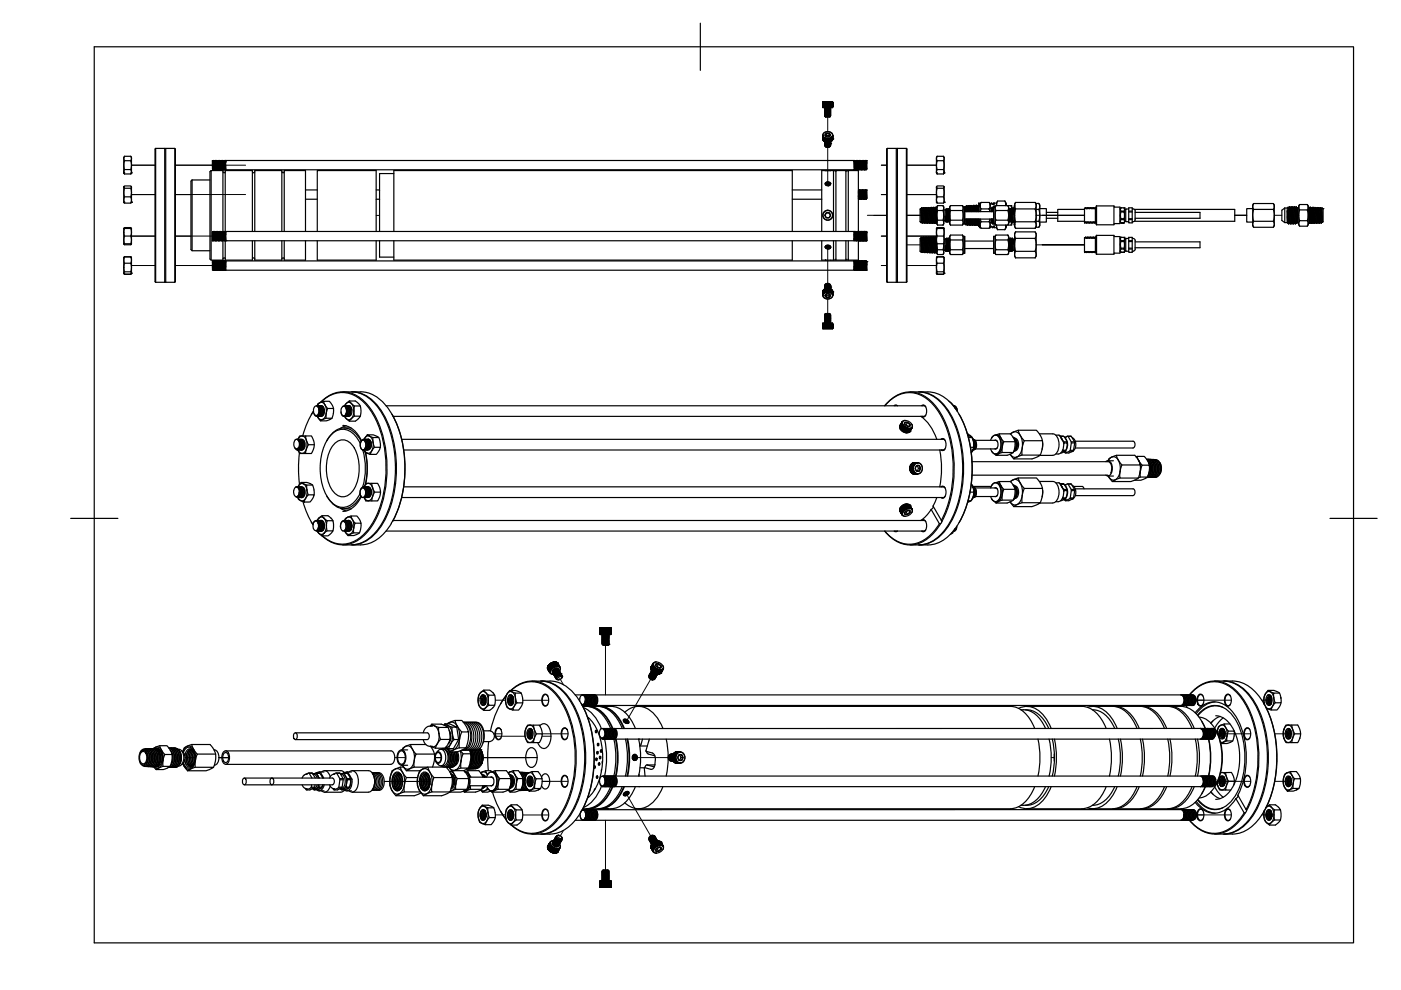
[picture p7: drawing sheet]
<svg xmlns="http://www.w3.org/2000/svg" width="297mm" height="210mm" viewBox="0 0 297 210" stroke-linecap="round" stroke-linejoin="round" font-family="sans-serif">
<!-- layer: Visible -->
<g fill="none" stroke="#000" stroke-width=".25">
<path d="M26.2 36.7h.1M26.2 36.7v-.3l.2 .5M26.2 36.7l.2 .2M26.3 39.6l-.1 3.3M26.4 33.1l-.2 .3v3l.2-.4h1.3l.2 .4v-3l-.2-.3M26.4 36l-.2-.8 .2-1.1h1.3l.2 .8-.2 1.1M26.4 33.1l-.2 .4 .2 .6M26.4 39.4h1.3l.2 .3-.2 .2h-1.3l-.2-.3zM26.4 39.9l-.2 .7 .2 1.1M26.4 33.1h1.3M26.4 36.9h1.3M27.7 33.1l.2 .5-.2 .5"/>
<path d="M27.7 39.9l.2 .8-.2 1M27.8 36.7l.1-.3-.2 .5M27.8 39.6l.1 3.3M27.9 36.7h-.1M27.9 36.7h.1M27.9 36.7l-.2 .2M33 31.5v28.4M33 31.5l-.1 .1v28.1l.1 .2M33 31.5h1.9M34.9 31.5v28.4M35.1 31.5v28.4M35.1 31.5h2v28.4h-2"/>
<path d="M35.2 31.5h-.3M37.1 31.5l.1 .1v28.1l-.1 .2M40.7 38.2v15M40.7 38.2l-.2 .2v14.5l.2 .3h3.8M40.7 38.2h3.8M44.8 36.2v19M44.8 36.2l-.3 .2v18.5l.3 .3h2.5v-4.2M44.8 36.2h2.5v13M45 34.1l.1 1.9M45 34.1l.2 1.9zM45 34.7l.1 1.3M45.1 34.2l.2-.2 .1 2"/>
<path d="M45.1 36h.1M45.2 34.2l.1 1.6M45.3 35.8h.1M45.3 34h.1M45.3 34l.2 2M45.3 34l.3 1.8M45.3 35.8l.1 .2M45.4 36h.1M45.5 34.2l.2 1.6M45.6 34l.2 2M45.6 34h.1M45.6 34l-.2 .2"/>
<path d="M45.6 35.8h.1M45.6 35.8l-.1 .2M45.7 34l.2 1.8M45.7 35.8v.2M45.8 36h.1M45.8 34.2l.2 1.6M45.9 34l.2 2M45.9 34h.1M45.9 34l-.2 .2M45.9 35.8h.1M45.9 35.8l-.1 .2M46 34l.1 2"/>
<path d="M46 34l.2 1.8M46 35.8l.1 .2M46.1 36h.1M46.1 34.2h.1M46.1 34.2l.2 1.6M46.2 35.8h.1M46.2 34l.2 2M46.2 34h.1M46.2 34l-.1 .2M46.2 35.8l-.1 .2M46.3 34l.1 2M46.3 34l.2 1.8"/>
<path d="M46.3 35.8l.1 .2M46.4 36h.1M46.4 34.2l.2 1.6M46.5 34l.2 2M46.5 34l-.1 .2M46.5 35.8h.1M46.5 35.8l-.1 .2M46.5 34h.1M46.6 34l.1 2M46.6 34l.2 1.8M46.6 35.8l.1 .2M46.7 36h.1"/>
<path d="M46.8 34.2l.1 1.6M46.8 34l.2 2M46.8 34h.1M46.8 34l-.1 .2M46.8 35.8h.1M46.8 35.8l-.1 .2M46.9 34l.2 2M46.9 34l.3 1.8M46.9 35.8l.1 .2M47 36h.1M47.1 34.2l.1 1.6M47.2 34l.1 2"/>
<path d="M47.2 34h.1M47.2 34l-.2 .2M47.2 35.8h.1M47.2 35.8l-.1 .2M47.2 34l.2 2M47.2 35.8l.1 .2M47.2 34l.3 1.8M47.3 36.4l.2 .2 .3-.2M47.3 36h.1M47.4 34.2l.1 1.6M47.5 34l.1 2M47.5 34h.1"/>
<path d="M47.5 34l-.2 .2M47.5 35.8h.1M47.5 35.8l-.1 .2M47.5 34l.2 2 .1-.2M47.5 34l.3 1.8M47.5 35.8l.1 .2M47.6 34.2l.2-.2 .1 2h133.2M47.6 36h.1M47.7 34.2l.1 1.6M47.8 35.8h.1M47.8 34h133.3v2M47.8 34l.1 .4v-.4"/>
<path d="M47.8 35.8l.1 .1M47.8 34l.1 .1M53.5 36.4l.3 .2 .2-.2M59.8 36.4l.2 .2 .3-.2M83.5 36.8h-3v12.3M174.4 22.8h2.2M174.4 21.6h2.2M174.4 21.7l.1 .9zM174.4 21.7v1.1M174.4 29.4h.1M174.4 21.6v.1M174.4 29.5h.1"/>
<path d="M174.4 29.5a1.14 1.14 0 0 0 1.1 .7 1.14 1.14 0 0 0 1.1-.7M174.4 29.3v.1M174.4 28.7l.1 .8M174.4 28.7v.1M174.4 29.4v.1M174.4 28.8h.1M174.4 28.8l.1 .1M174.5 21.7v.9zM174.5 29.5v.1M174.5 28.9h.1M174.5 28.9v.7M174.5 29.6h.1"/>
<path d="M174.5 28.9v.1M174.5 29.6v.1M174.5 29l.1 .7M174.5 29.7h.1M174.5 29l.1 .1M174.6 21.7v.9zM174.6 29.7h.1M174.6 29.1v.7M174.6 29.8h.1M174.6 29.1l.1 .7M174.6 21.7l.1 .9zM174.6 29.8l.1 .1"/>
<path d="M174.7 21.7v.9zM174.7 29.2h.1M174.7 21.7l.1 .9zM174.7 29.2v.7M174.7 29.9h.1M174.7 28.1a1.17 1.17 0 0 1 1.9 .6 1.14 1.14 0 0 1-1.1 .7 1.14 1.14 0 0 1-1.1-.7zM174.8 21.7v.9zM174.8 29.9h.1M174.8 28.1a1.1 1.1 0 0 1 1.7 .5 1.07 1.07 0 0 1-1 .7 1.07 1.07 0 0 1-1-.7zM174.8 21.7l.1 .9zM174.8 29.3v.6zM174.8 21.7v.9"/>
<path d="M174.8 29.9l.1 .1M174.9 22.8h.1M174.9 24.6v.1M174.9 30.1l.4 .4 .6-.1 .2-.3v.1l-.3 .3-.4 .1-.4-.1-.1-.3M174.9 30.1l.1 .2 .3 .2 .5-.1 .3-.3M174.9 29.3v.7M174.9 30.1h.1M174.9 30.2h.1M174.9 30.6h.1M174.9 30.6v.1M174.9 30.5v.1M174.9 30.4h.1"/>
<path d="M174.9 30.2v.1M174.9 30.1v.1M174.9 21.7v.9M174.9 23h.1M174.9 23.2h.1M174.9 23.4h.1M174.9 23.6h.1M174.9 23.8h.1M174.9 24h.1M174.9 24.2h.1M174.9 24.4h.1M174.9 24.6h.1"/>
<path d="M174.9 30.3v.1M174.9 22.8l.1 .1M174.9 24.4l.1 .1M174.9 24.2l.1 .1M174.9 24l.1 .1M174.9 23.8l.1 .1M174.9 23.6l.1 .1M174.9 23.4l.1 .1M174.9 23.2l.1 .1M174.9 23l.1 .1M174.9 29.3l-.1-.1 .1 .7M174.9 21.7v.9z"/>
<path d="M174.9 30.3h.1M174.9 30.4v.1M174.9 30.7v.1M174.9 24.7h.1M174.9 30.8l.2 .3M174.9 30h.1M174.9 29.3h.1M174.9 30.1l.4 .2 .7-.1-.7 .1zM174.9 21.7l.1 .9zM174.9 29.4l.1 .6M175 29.4v.6M175 39l.5-.3 .5 .4"/>
<path d="M175 39l.1-.3 .4-.1 .4 .2 .1 .2M175 36.2h-.8v12.9M175 21.7v.9M175 21.7v.9zM175 39.1l.6-.2 .4 .2M175 23.1h.1M175 23.3h.1M175 23.5h.1M175 23.7h.1M175 23.9h.1M175 24.1h.1M175 24.3h.1"/>
<path d="M175 24.5h.1M175 24.7h.1M175 22.9l-.1 .1M175 30h.1M175 39.1l.6-.2 .4 .3M175 21.7l.1 .9zM175 29.4v.6v-.7l.2 .1M175 31.1l.3 .1M175 39.2l.5-.2 .4 .2-.4-.2-.4 .2M175.1 28.4a.52 .52 0 0 1 .6-.2 .52 .52 0 0 1 .2 .7 .52 .52 0 0 1-.6 .1 .52 .52 0 0 1-.2-.6zM175.1 30v.1M175.1 29.4v.7"/>
<path d="M175.1 21.7v.9M175.1 21.7l.1 .9zM175.1 30.1l.1-.7v.7M175.1 39.2h.5l.3 .1M175.1 30.1h.1M175.2 39.3h.6M175.2 21.7v.9M175.2 30l-.1 .1M175.2 29.4v.7M175.2 21.7v.9zM175.2 28.3h.6M175.2 28.3l-.3 .4 .3 .3 .3 .1 .4-.2 .2-.3-.3-.3"/>
<path d="M175.2 28.7h.6l.1 .2M175.2 28.3v.4M175.2 28.7l-.1 .2M175.2 30.1h.1M175.2 29.4h.1M175.3 21.7v.9zM175.3 39.3l.4 .1M175.3 30.1h.1M175.3 29.4h.1M175.3 29.4v.7M175.3 21.7v.9M175.3 21.7l.1 .9z"/>
<path d="M175.3 29.4h.2M175.3 29.5l.1 .6M175.3 38.6h.6l.2 .3M175.3 38.6h.4a.41 .41 0 0 1 .2 .6 .41 .41 0 0 1-.6 .1M175.3 36.2h-.3h1.1h-.7M175.3 38.6l-.3 .2 .1 .4M175.4 21.7l.1 .9zM175.4 29.5v.6M175.4 30.1h.1M175.4 29.5l.1 .6zM175.4 21.7v.9M175.5 21.7v.9z"/>
<path d="M175.5 30.1h.1M175.5 29.5v.6zM175.5 21.7v.9M175.5 21.7l.1 .9zM175.6 29.5v.6zM175.6 21.7v.9M175.6 30.1h-.1M175.6 21.7l.1 .9zM175.6 30.1v-.6l.1 .6M175.6 30.1h.1M175.7 21.7v.9zM175.7 29.4v.7"/>
<path d="M175.7 29.4h-.2M175.7 30.1h-.1M175.7 21.7v.9M175.7 30.1h.1M175.7 21.7l.1 .9zM175.7 29.4l.1 .7M175.8 28.3v.4M175.8 29.4v.7M175.8 29.4h.1M175.8 21.7l.1 .9zM175.8 29.4l.1 .7M175.8 21.7v.9"/>
<path d="M175.8 29.4h.1l.1 .6M175.9 30.1h-.1M175.9 21.7v.9zM175.9 21.7v.9M175.9 30v-.6v.7M175.9 29.4v.6M175.9 21.7l.1 .9zM175.9 30v.1M176 23.6l.1 .1-1.2 .1M176 24.6l-1 .1M176 24.4l-1.1 .2M176 24.2l-1.1 .2"/>
<path d="M176 24l-1.1 .2M176 23.8l-1.1 .2M176 23.6l-1.1 .2M176 23.4l-1.1 .2M176 23.2l-1.1 .2M176 23l-1.1 .2M176 24.4l-1 .1M176 24.2l-1 .1M176 24l-1 .1M176 23.8l-1 .1M176 23.6l-1 .1M176 23.4l-1 .1"/>
<path d="M176 23.2l-1 .1M176 23l-1 .1M176 23h.1M176 23.2h.1M176 23.4h.1M176 23.6h.1M176 23.8h.1M176 24h.1M176 24.2h.1M176 24.4h.1M176 24.6h.1M176 29.4v.6"/>
<path d="M176 24.6l.1 .1M176 24.4l.1 .1M176 24.2l.1 .1M176 24l.1 .1M176 23.8l.1 .1M176 23.4l.1 .1M176 23.2l.1 .1M176 23l.1 .1M176 21.7v.9zM176 21.7v.9M176 30h.1M176 29.3v.1"/>
<path d="M176 30.9l-.3 .3-.6-.1M176.1 30h-.1M176.1 29.3l-.1 .7M176.1 22.9h-1.1M176.1 24.7l-.2 .1-.9-.1M176.1 24.7h-1.1M176.1 21.7v.9zM176.1 29.3v.7M176.1 30.9l-.5 .3-.6-.1M176.1 21.7v.9M176.1 22.9h.1M176.1 22.9l-1.2 .1"/>
<path d="M176.1 23.1l-1.2 .1M176.1 23.3l-1.2 .1M176.1 23.5l-1.2 .1M176.1 23.9l-1.2 .1M176.1 24.1l-1.2 .1M176.1 24.3l-1.2 .1M176.1 24.5l-1.2 .1M176.1 23.7l-1.2 .1M176.1 30.2l-.1 .4-.5 .2-.5-.2-.1-.3M176.1 30.4l-.1 .2-.4 .3-.6-.1-.1-.4M176.1 30.5l-.1 .3-.4 .2-.6-.1-.1-.3M176.1 30.6l-.1 .4-.5 .2-.5-.1-.1-.4"/>
<path d="M176.1 30.7l-.1 .3-.4 .2-.5-.1-.2-.3M176.1 30.6l-.2 .3-.4 .2-.4-.1-.2-.4M176.1 30.4l-.1 .3-.4 .2h-.5l-.2-.4M176.1 30.3l-.1 .3-.4 .2-.5-.1-.2-.3M176.1 30.2l-.2 .3-.4 .1h-.4l-.2-.4M176.1 30.4h.1M176.1 23.1h.1M176.1 23.3h.1M176.1 23.5h.1M176.1 23.7h.1M176.1 23.9h.1M176.1 24.1h.1"/>
<path d="M176.1 24.3h.1M176.1 24.5h.1M176.1 30.1v.1M176.1 30.6h.1M176.1 22.8v.1M176.1 24.5l-.1 .1M176.1 24.3l-.1 .1M176.1 24.1l-.1 .1M176.1 23.9l-.1 .1M176.1 23.7l-.1 .1M176.1 23.5l-.1 .1M176.1 23.3l-.1 .1"/>
<path d="M176.1 23.1l-.1 .1M176.1 22.9l-.1 .1M176.1 30h.1M176.1 29.3h.1M176.1 29.3v.6M176.1 38.9l-.3 .5-.7-.2M176.1 36.2h.6v12.9M176.1 29.9v.1M176.2 21.7v.9zM176.2 29.3v.6M176.2 21.7v.9M176.2 29.9l-.1 .1"/>
<path d="M176.2 29.3h-.1M176.2 21.7l.1 .9zM176.2 29.2v.7M176.2 29.9h.1M176.2 29.2v.1M176.3 21.7v.9zM176.3 29.9h-.1M176.3 29.2v.7M176.3 29.8v.1M176.3 29.2h.1M176.3 29.8h.1M176.4 21.7v.9z"/>
<path d="M176.4 29.1l-.1 .7M176.4 29.1l-.1 .1M176.4 29.8h-.1M176.4 29.7h.1M176.4 29.8h.1M176.4 29.1h.1M176.4 29.1v.6M176.4 29.1v.7M176.5 21.7v.9zM176.5 29.7l-.1 .1M176.5 29.6v.1M176.5 29.6h.1"/>
<path d="M176.5 21.7l.1 .9zM176.5 29.5h.1M176.5 28.8v.8M176.5 28.9v.1M176.6 21.7v1.1M176.6 29.4h.1M176.6 21.6v.1M176.6 29.4l-.1 .1M176.6 29.5l-.1 .1M176.6 28.8l-.1 .1M176.6 29.4v.1M176.6 28.8h.1"/>
<path d="M176.6 28.7v.1M176.6 29.3v.1M176.6 28.7v.8M176.7 36.4l.3-.3 .2 .3M179.4 36.4l.2-.3 .3 .3M181.1 36h.1M181.1 34.2l.2 1.6M181.2 34l.2 2M181.2 34l-.1 .2 .1 1.6M181.2 34h.1M181.2 35.8h.1M181.2 35.8l-.1 .2"/>
<path d="M181.3 34l.1 2M181.3 34l.2 1.8M181.3 35.8l.1 .2M181.4 36h.1M181.4 34.2l.2 1.6M181.5 35.8h.1M181.5 34l.2 2M181.5 34l-.1 .2M181.5 34h.1M181.5 35.8l-.1 .2M181.6 34l.2 2M181.6 34l.2 1.8"/>
<path d="M181.6 35.8l.1 .2M181.7 36h.1M181.8 34.2l.1 1.6M181.8 34l.2 2M181.8 34l-.1 .2M181.8 35.8h.1M181.8 35.8v.2M181.9 34h.1M181.9 34l.2 2M181.9 34l.3 1.8M181.9 35.8l.1 .2M182 36h.1"/>
<path d="M182.1 34.2l.1 1.6M182.2 34l.2 2M182.2 34l-.2 .2M182.2 34h.1M182.2 35.8h.1M182.2 35.8l-.1 .2M182.2 34l.3 1.8M182.2 35.8l.1 .2M182.4 34.2l.1 1.6M182.5 34l.1 2M182.5 34l-.2 .2M182.5 34h.1"/>
<path d="M182.5 35.8h.1M182.5 35.8l-.1 .2M182.5 34l.2 2M182.5 34l.3 1.8M182.5 35.8l.1 .2M182.6 36h.1M182.6 34.2h.1M182.7 34.2l.1 1.6M182.8 34l.1 2M182.8 34l-.1 .2M182.8 34h.1M182.8 35.8l-.1 .2"/>
<path d="M182.8 34l.2 2 .1-.2M182.8 34l.3 1.8M182.8 35.8l.1 .2M182.9 34.2l.2-.2 .2 2M182.9 36h.1M183 34.2l.2 1.6M183.1 35.8h.1M183.1 34h.1M183.2 34l.1 2M183.2 34l.2 1.8M183.2 35.8l.1 .2M183.3 36h.1"/>
<path d="M183.3 34.2h.1M183.3 34.2l.2 1.6M183.4 34l.2 2M183.4 34l-.1 .2M183.4 34h.1M183.4 35.8h.1M183.4 35.8l-.1 .2M183.5 34l.1 2M183.5 34l.2 1.8M183.5 35.8l.1 .2M183.6 36h.1M183.6 34.2l.2 1.6"/>
<path d="M183.7 34l.1 .7M183.7 34l-.1 .2M183.7 34h.1M183.7 35.8h.1M183.7 35.8l-.1 .2M183.8 34v.1M183.8 35.8h.1M183.8 34.1v1.7M188.1 31.5l-.1 .1v28.1l.1 .2M190 31.5v28.4M190 31.5h-1.9v28.4h1.9M190.3 31.5v28.4"/>
<path d="M190.3 31.5h1.9M190.3 31.5h-.3M192.2 31.5v28.4M192.2 31.5l.1 .1v28.1l-.1 .2M198.5 36.7h.1M198.5 36.7v-.3l.2 .5M198.5 36.7l.2 .2M198.6 36.7h.1M198.6 39.6l-.1 3.3M198.7 33.1l-.2 .3v3l.2-.4h1.3l.2 .4v-3l-.2-.3M198.7 36l-.2-1 .2-.9h1.3l.2 .7-.2 1.2M198.7 33.1l-.2 .5 .2 .5"/>
<path d="M198.7 39.4h1.3l.2 .3-.2 .2h-1.3l-.2-.2zM198.7 39.9l-.2 .9 .2 .9M198.7 33.1h1.3M198.7 36.9h1.3M200 33.1l.2 .4-.2 .6M200 39.9l.2 .7-.2 1.1M200.1 36.7l.1-.3-.2 .5M200.2 39.6v3.3M200.2 36.7h.1M200.2 36.7l-.2 .2M26.2 57.9h.1M26.2 51.7l.2 .2h1.3l.2-.2"/>
<path d="M26.2 42.9h.1M26.2 42.9l.2 .2h1.3l.2-.2M26.2 48.4v3.3M26.2 48.4h.2M26.2 51.7h1.7M26.2 57.9l.2 .3M26.2 51.7h.1M26.2 57.9l.1 .1M26.3 48.4l.1-.1h1.3l.2 .1M26.3 48.4h-.1M26.3 58l.1 .2h1.3l.1-.2M26.3 51.7l.1 .2"/>
<path d="M26.4 54.4l-.1 .1M26.4 43.1l-.2-.5 .2-.9h1.3l.2 .6-.2 .8M26.4 48.4h1.3l.2 .8-.2 .9h-1.3l-.2-.7zM26.4 50.1l-.2 .6 .2 1M26.4 54.5l-.2 .2v3.2M26.4 55.8h1.3l.2 .8-.2 1h-1.3l-.2-.7zM26.4 55.8l-.2-.5 .2-.8h1.3l.2 .6-.2 .7M26.4 57.6l-.2 .2 .2 .3h1.3l.2-.2-.2-.3M26.4 54.4h1.3M26.4 54.4l-.1 .2M27.7 54.4l.1 .1M27.7 48.4h.2"/>
<path d="M27.7 50.1l.2 .7-.2 .9M27.7 54.5l.2 .2v3.2M27.7 54.4l.1 .2M27.8 51.7l-.1 .2M27.8 48.4h.1M27.9 57.9h.1M27.9 42.9h.1M27.9 48.4v3.3M27.9 57.9l-.2 .3M27.9 51.7h.1M27.9 57.9l-.1 .1M33 59.9h1.9"/>
<path d="M35.2 59.8h-.3M45 55.5l.2-.2 .1 2M45 55.5v1.8l.1-.2M45 55.5l.3 1.8M45 56.1l.1 1M45 50.9v.1M45 49.3l.1 1.7M45 49.4l.2 1.5M45 51h.1M45 49.3h.1M45.1 49.3l.1 1.6M45.1 55.3v.1"/>
<path d="M45.1 55.3l-.1 .2M45.1 55.3l.2 2M45.1 57.1h.1M45.1 57.1l.2 .2M45.2 49.1l.1 1.9M45.2 49.1h.1M45.2 49.1l-.1 .2M45.2 50.9h.1M45.2 50.9l-.1 .1M45.2 55.3l.1 .2M45.2 49.1l.2 1.9M45.2 50.9l.1 .1"/>
<path d="M45.2 49.1l.1 .2M45.2 57.2l.1 .1M45.3 57.3h.1M45.3 55.5l.1 1.6M45.3 55.5h.1M45.3 49.3l.2 1.6M45.3 51h.1M45.3 49.3h.1M45.3 57.3l.1-.2 .2 .2M45.4 49.3l.1 1.6M45.4 55.3v.1M45.4 55.3h.1"/>
<path d="M45.4 55.3l-.1 .2M45.4 55.3l.2 2-.3-1.8M45.5 50.9h.1M45.5 55.3l.2 2M45.5 49.1l.1 1.9M45.5 55.3l.1 .2M45.5 49.1h.1M45.5 49.1l-.1 .2M45.5 50.9l-.1 .1M45.5 57.2l.1 .1M45.5 49.1l.2 1.9M45.5 50.9l.1 .1"/>
<path d="M45.5 49.1l.1 .2M45.6 57.3h.1M45.6 55.5l.1 1.6M45.6 55.5h.1M45.6 49.3l.2 1.6M45.6 51h.1M45.6 49.3h.1M45.7 49.3l.1 1.6M45.7 55.3v.1M45.7 55.3h.1M45.7 55.3l-.1 .2M45.7 55.3l.2 2-.2-1.8"/>
<path d="M45.7 57.1h.1M45.7 57.1v.2M45.8 57.1l.1 .2M45.8 49.1l.2 1.9M45.8 49.1l-.1 .2M45.8 50.9h.1M45.8 50.9l-.1 .1M45.8 55.3l.2 2M45.8 55.3l.1 .2M45.8 49.1h.1M45.8 57.2l.1 .1M45.8 50.9l.2 .1"/>
<path d="M45.8 49.1l.2 .2M45.9 57.3h.1M45.9 55.5l.2 1.6M45.9 55.5h.1M46 49.3l.1 1.6M46 51h.1M46 49.3h.1M46 49.3l.2 1.6M46 55.4l-.1 .1M46 55.3h.1M46.1 55.3l.1 2-.2-1.8M46.1 55.3l-.1 .2"/>
<path d="M46.1 57.1h.1M46.1 57.1l-.1 .2M46.1 57.1l.1 .2M46.1 49.1l.2 1.9M46.1 49.1h.1M46.1 49.1l-.1 .2M46.1 50.9h.1M46.1 50.9l-.1 .1M46.1 55.3l.2 2M46.1 55.3l.1 .2M46.2 57.2v.1M46.2 50.9v.1"/>
<path d="M46.2 49.1l.1 .2M46.2 57.3h.1M46.2 55.5l.2 1.6M46.2 55.5h.1M46.2 49.3h.1M46.3 49.3l.1 1.6M46.3 51h.1M46.3 49.3l.2 1.6M46.3 55.3l.1 .1M46.3 55.3h.1M46.3 55.3l-.1 .2M46.4 55.3l.1 2-.1-.6z"/>
<path d="M46.4 57.1h.1M46.4 57.1l-.1 .2M46.4 57.1l.1 .2M46.4 55.3l.2 2M46.4 49.1l.2 1.9M46.4 49.1h.1M46.4 49.1l-.1 .2M46.4 50.9h.1M46.4 50.9l-.1 .1M46.4 55.3l.1 .2M46.5 49.1l.1 1.9M46.5 50.9l.1 .1"/>
<path d="M46.5 49.1l.1 .2M46.5 57.2v.1M46.5 57.3h.1M46.5 55.5l.2 1.6M46.5 55.5h.1M46.6 49.3l.2 1.6M46.6 51h.1M46.6 49.3h.1M46.7 55.3v.1M46.7 55.3h.1M46.7 55.3l-.2 .2M46.7 55.3l.1 2-.2-1.8z"/>
<path d="M46.7 57.1h.1M46.7 57.1l-.1 .2M46.7 57.1l.1 .2M46.7 55.3l.2 2M46.7 49.1l.2 1.9M46.7 55.3l.1 .2M46.7 49.1h.1M46.7 49.1l-.1 .2M46.7 50.9l-.1 .1M46.8 57.2v.1M46.8 49.1l.1 1.9 .1-.1M46.8 50.9l.1 .1"/>
<path d="M46.8 49.1l.1 .2M46.8 57.3h.1M46.8 55.5l.2 1.6M46.8 55.5h.1M46.9 49.3l.1 1.6M46.9 51h.1M46.9 49.3h.1M46.9 49.3l.2-.2 .1 1.9M46.9 49.3l.2 1.6M47 55.3v.1M47 55.3h.1M47 55.3l-.1 .2"/>
<path d="M47 57.1h.1M47 55.3l.2 2-.3-1.8zM47 57.1l.1 .2M47 57.1l-.1 .2M47 50.9h.1M47.1 55.3l.1 2M47.1 55.3l.1 .2M47.1 49.1h.1M47.1 57.2v.1M47.1 49.1l.1 1.9M47.1 50.9l.1 .1M47.1 49.1l.1 .2"/>
<path d="M47.1 57.3h.1M47.2 55.5l.1 1.6M47.2 55.5h.1M47.2 49.3l.2 1.6M47.2 49.3l.1 1.6M47.2 51h.1M47.3 55.3v.1M47.3 55.3l-.1 .2M47.3 54.9l.2-.2 .3 .2M47.3 55.3h.1M47.3 55.3l.2 2-.2-.4zM47.3 57.1h.1"/>
<path d="M47.3 57.1l-.1 .2M47.3 57.1l.1 .2M47.3 49.1l.2 1.9M47.3 49.1h.1M47.3 49.1l-.1 .2M47.3 50.9h.1M47.3 50.9l-.1 .1M47.4 55.3l.1 2M47.4 55.3l.1 .2M47.4 57.2v.1M47.4 49.1l.2 1.9M47.4 50.9l.1 .1"/>
<path d="M47.4 49.1l.1 .2M47.4 57.3h.1M47.5 55.5l.1 1.6M47.5 55.5h.1M47.5 55.5l.3 1.8M47.5 49.3l.2 1.6M47.5 51h.1M47.5 49.3h.1M47.6 49.3l.2 1.7M47.6 55.3v.1M47.6 55.3h.1M47.6 55.3l-.1 .2"/>
<path d="M47.6 55.3l.2 2M47.6 57.1h.1M47.6 57.1l-.1 .2M47.6 57.1l.2 .2M47.7 55.3l.1 2M47.7 49.1l.1 1.9M47.7 49.1l.2 1.9v-1.9h133.3M47.7 49.1l-.1 .2M47.7 50.9h.1M47.7 50.9l-.1 .1M47.7 55.3l.1 .2M47.7 57.2l.1 .1"/>
<path d="M47.7 49.1l.1 .2M47.8 50.9v4.3h5.7v-4.2M47.8 55.5h.1M47.8 55.5l.1 1.1M47.8 49.3l.1 .5M47.8 49.3h.1M47.8 55.5l.1 .2M47.9 51h.1M47.9 55.4l-.1 .1M47.9 57.2l-.1 .1M53.5 49.1v-12.9h-5.7v13M53.5 54.9l.3-.2 .2 .2"/>
<path d="M54 49.1v-12.9h5.8v12.9M54 51v4.2h5.8v-4.2M59.8 54.9l.2-.2 .3 .2M60.3 49.1v-12.9h4.5v12.9M60.3 51v4.2h4.5v-4.2M64.8 42.2h2.5M64.8 40.3h2.5M67.3 49.1v-12.9h12.5v12.9M67.3 51v4.2h12.5v-4.2M79.8 42.2h.7M79.8 40.3h.7M80.5 51v3.5h3"/>
<path d="M83.5 51v4.2h84.5v-4.2M83.5 49.1v-12.9h84.5v12.9M168 42.2h6.2M168 40.3h6.2M174.2 51v4.2h.8M174.9 45.7l.3-.5h.6l.3 .5M174.9 45.6l.3 .6h.6l.3-.6M174.9 45.6a.58 .58 0 0 0 .6 .6 .58 .58 0 0 0 .6-.6M174.9 45.6a.58 .58 0 0 1 .6-.5 .58 .58 0 0 1 .6 .5M175 52.4l.1 .3 .4 .1 .4-.1 .2-.3-.2 .3-.4 .1M175 52.2l.5 .2 .5-.2M175.3 52h.5h-.6"/>
<path d="M175.3 52h.5l.3 .4M175.3 52l.5 .1 .2 .3-.2 .2h-.5l-.3-.3 .4 .3 .5-.1 .1-.2M175.3 52l-.3 .3 .1 .3M175.9 52.1h-.8l.3 .2 .5-.2M176 52.2l-.5 .2-.5-.2 .4 .3 .6-.2-.3 .2h-.5l-.2-.2M176.7 51v4.2h-1.6M176.7 54.9l.3 .3 .2-.3M177.2 51v4.2h2.1v-4.2M177.2 49.1v-12.9h2.1v12.9M179.4 54.9l.2 .3 .3-.3M179.9 49.1v-12.9h2.1v12.9M181.1 55.3l.1 2-.1-.9"/>
<path d="M181.1 55.3v2h-133.3M181.1 57.1h.1M181.1 49.2v-.1l.2 1.9M181.1 49.6l.1 1.3M181.1 49.1v1.9h-133.3M181.1 50.5v.4M181.1 55.3h.1M181.1 57.1l.1 .2M181.1 50.9h.1M181.1 50.9v.1M181.1 55.3l.2 2M181.1 55.3h-133.2v2"/>
<path d="M181.1 55.3l.1 .2M181.2 57.2v.1M181.2 49.1l.1 1.9M181.2 50.9l.1 .1M181.2 49.1l.1 .2M181.2 57.3h.1M181.2 55.5l.2 1.6M181.2 55.5h.1M181.3 49.3l.1 1.6M181.3 51h.1M181.3 49.3h.1M181.3 49.3l.2 1.6"/>
<path d="M181.4 55.4l-.1 .1M181.4 55.3h.1M181.4 55.3l.1 2-.2-1.8M181.4 55.3l-.1 .2M181.4 57.1h.1M181.4 57.1l-.1 .2M181.4 57.1l.1 .2M181.4 49.1l.2 1.9M181.4 49.1l-.1 .2M181.4 49.1h.1M181.4 50.9h.1M181.4 50.9l-.1 .1"/>
<path d="M181.4 55.3l.2 2M181.4 55.3l.1 .2M181.5 49.1l.1 1.9M181.5 57.2v.1M181.5 50.9l.1 .1M181.5 49.1l.1 .2M181.5 57.3h.1M181.5 55.5l.2 1.6M181.6 49.3l.1 1.6M181.6 49.3h.1M181.6 49.3l.2 1.6M181.7 55.3l.2 2-.4-1.8z"/>
<path d="M181.7 57.1h.1M181.7 57.1l-.1 .2M181.7 57.1l.1 .2M181.7 55.3v.1M181.7 55.3l.2 2M181.7 49.1l.2 1.9M181.7 49.1l-.1 .2M181.7 49.1h.1M181.7 50.9h.1M181.7 50.9l-.1 .1M181.8 55.3v.2M181.8 49.1l.1 1.9"/>
<path d="M181.8 50.9l.1 .1M181.8 49.1l.1 .2M181.8 57.2v.1M181.8 57.3h.1M181.8 55.5l.4 1.8M181.8 55.5l.2 1.6M181.9 55.5l.1-.2 .2 2M181.9 49.3l.2 1.6M181.9 51h.1M181.9 49.3h.1M182 51v4.2h-2.1v-4.2M182 41.4l.1 .8"/>
<path d="M182 40.6l.1 1.6M182 42.1l.1 .1M182 40.3l.1 .1M182 57.1l.1 .2M182 57.1h.1M182 57.1l-.1 .2M182 50.9l.1 .1M182.1 55.3l-.1 .1M182.1 40.4l.1 1.7M182.1 55.3l.1 2 .2-.2M182.1 49.1l.1 1.9M182.1 50.9v.1"/>
<path d="M182.1 42.2h.1M182.1 40.4h.1M182.1 55.3l.1 .2M182.1 49.1l-.2 .2M182.1 49.1h.1M182.1 50.9l-.2 .1M182.1 57.2v.1M182.1 40.4l.3 1.8M182.1 49.1l.1 1.9 .2-.1M182.1 50.9l.1 .1M182.1 51h.1M182.1 49.1l.1 .2"/>
<path d="M182.1 57.3h.1M182.2 55.5l.1 1.6M182.2 55.5h.1M182.2 51h-.1M182.2 40.3l.2 1.9M182.2 49.3l.2 1.6M182.2 40.3l-.1 .1M182.2 42.1l-.1 .1M182.2 42.1h.1M182.2 51h.1M182.2 49.3h.1M182.2 55.5l.3 1.8"/>
<path d="M182.2 49.1l.1 .1M182.2 49.1h.1M182.2 49.1v.1M182.3 49.3l.1-.2 .1 1.9M182.3 49.3l.1 1.6M182.3 40.3l.1 .1M182.3 55.3v.1M182.3 49.1v.1M182.3 55.3l-.1 .2M182.3 55.3h.1M182.3 49.1h.1M182.3 55.3l.2 2"/>
<path d="M182.3 57.1l.1 .2M182.3 50.9l.1 .1M182.4 40.4l.1 1.7M182.4 40.4h.1M182.4 50.9h.1M182.4 55.3l.1 2M182.4 50.9v.1M182.4 42.2h.1M182.4 55.3l.1 .2M182.4 49.1h.1M182.4 51h.1M182.4 57.2v.1"/>
<path d="M182.4 40.4l.2 1.7M182.4 49.1l.2 1.9M182.4 50.9l.1 .1M182.4 49.1l.1 .2M182.4 57.3h.1M182.5 55.5l.3 1.8M182.5 55.5l.1 1.6M182.5 51h.1M182.5 40.3l.2 1.9M182.5 49.3l.2 1.6M182.5 40.3l-.1 .1M182.5 40.3h.1"/>
<path d="M182.5 42.1l-.1 .1M182.5 42.1h.1M182.5 49.3h.1M182.6 40.3l.1 1.9M182.6 49.3l.1 1.6M182.6 49.1v.1M182.6 42.1l.1 .1M182.6 40.3l.1 .1M182.6 49.1h.1M182.6 49.1l-.1 .1M182.6 55.3v.1M182.6 55.3l-.1 .2"/>
<path d="M182.6 55.3h.1M182.6 55.3l.2 2M182.6 57.1l.2 .2M182.6 50.9l.1 .1M182.7 40.4l.1 1.7M182.7 49.1l.1 1.9M182.7 42.2h.1M182.7 40.4h.1M182.7 49.1l-.1 .2M182.7 49.1h.1M182.7 50.9h.1M182.7 50.9l-.1 .1"/>
<path d="M182.7 55.3l.1 2M182.7 50.9v.1M182.7 57.1l-.2 .2M182.7 55.3l.1 .2M182.7 49.1l.2 1.9M182.7 51h.1M182.7 57.2l.1 .1M182.7 40.4l.2 1.7M182.7 50.9l.1 .1M182.7 49.1l.1 .2M182.8 57.3h.1M182.8 55.5l.1 1.6"/>
<path d="M182.8 55.5h.1M182.8 51h.1M182.8 40.3l.2 1.9M182.8 40.3l-.1 .1M182.8 42.1l-.1 .1M182.8 42.1h.1M182.8 49.3h.1M182.8 55.5l.3 1.8M182.8 49.3l.2 1.6M182.8 40.3h.1M182.9 49.1v.1M182.9 49.1l-.1 .1"/>
<path d="M182.9 40.3l.1 1.9M182.9 49.3l.1 1.6M182.9 42.1l.1 .1M182.9 40.3l.1 .1M182.9 49.1h.1M182.9 55.3v.1M182.9 55.3l.1 .1 .2 1.9M182.9 55.3l.2 2M182.9 55.3l-.1 .2M182.9 57.1h.1M182.9 57.1l-.1 .2M182.9 50.9l.1 .1"/>
<path d="M183 57.1l.1 .2M183 40.4l.1 1.7M183 49.1l.1 1.9M183 50.9v.1M183 42.2h.1M183 40.4h.1M183 49.1l-.1 .2M183 49.1h.1M183 50.9h.1M183 50.9l-.1 .1M183 55.3l.1 .2M183 49.1l.2 1.9"/>
<path d="M183 50.9l.1 .1M183 51h.1M183 49.1l.1 .2M183 57.2l.1 .1M183 40.4l.2 1.7M183.1 57.3h.1M183.1 55.5l.2 1.6M183.1 55.5h.1M183.1 51h.1M183.1 40.3l.2 1.9M183.1 49.3l.2 1.6M183.1 40.3l-.1 .1"/>
<path d="M183.1 40.3h.1M183.1 42.1l-.1 .1M183.1 42.1h.1M183.1 49.3h.1M183.2 55.5l.2 1.8M183.2 57.3l.1-.2 .1 .2M183.2 49.1v.1M183.2 49.1h.1M183.2 49.1l-.1 .1M183.2 40.3l.1 1.9M183.2 49.3l.1 1.6M183.2 42.1l.1 .1"/>
<path d="M183.2 40.3l.1 .1M183.2 55.3v.1M183.2 55.3h.1M183.3 55.3l.1 2M183.3 55.3l-.2 .2M183.3 50.9v.1M183.3 50.9h.1M183.3 40.4l.2 1.7M183.3 55.3l.2 2M183.3 49.1l.2 1.9M183.3 42.2h.1M183.3 40.4h.1"/>
<path d="M183.3 55.3l.1 .2M183.3 49.1l-.1 .2M183.3 49.1h.1M183.3 50.9l-.1 .1M183.3 57.2l.1 .1M183.3 50.9l.1 .1M183.3 50.9l.2 .1M183.3 51h.1M183.3 49.1l.2 .2M183.4 57.3h.1M183.4 55.5l.2 1.6M183.4 55.5h.1"/>
<path d="M183.4 51h.1M183.5 40.3l.1 1.9M183.5 49.3l.1 1.6M183.5 40.3l-.2 .1M183.5 40.3h.1M183.5 42.1l-.2 .1M183.5 42.1h.1M183.5 51h.1M183.5 49.3h.1M183.5 40.3l.2 1.9M183.5 49.1v.1M183.5 42.1l.1 .1"/>
<path d="M183.5 49.1h.1M183.5 49.1l-.1 .1M183.5 49.3l.2 1.6M183.5 40.3l.1 .1M183.5 55.3l.1 .1M183.5 49.1l.1 .1M183.5 55.3h.1M183.6 57.1h.1M183.6 57.1l-.1 .2M183.6 55.3l.1 2-.2-1.8M183.6 57.1l.1 .2M183.6 55.3l-.2 .2"/>
<path d="M183.6 50.9v.1M183.6 40.4l.2 1.7M183.6 49.1l.2 1.9M183.6 50.9l-.1 .1M183.6 40.4h.1M183.6 49.1l-.1 .2M183.6 50.9h.1M183.6 55.3l.2 2M183.6 42.2h.1M183.6 55.3l.1 .2M183.6 49.1h.1M183.6 51h.1"/>
<path d="M183.7 57.2v.1M183.7 40.4l.1 1.5M183.7 49.1l.1 1.8M183.7 50.9v.1M183.7 50.9l.1 .1M183.7 49.1l.1 .2M183.7 57.3h.1M183.7 55.5l.1 .6M183.7 49.2l.1 .1M183.7 55.5h.1M183.7 51h.1M183.8 40.3v.1"/>
<path d="M183.8 49.3v.1M183.8 40.3l-.1 .1M183.8 40.3h.1M183.8 42.1l-.1 .1M183.8 42.1h.1M183.8 51h.1M183.8 49.3h.1M183.8 55.5h.1M183.8 40.3v1.8M183.8 56.1v1.2M183.8 55.5v.6M183.8 49.3v1.7"/>
<path d="M190.3 59.9h1.9M190.3 59.8h-.3M195.1 47h.1M195.1 53.3h.1M195.2 44.2l-.1 .1v2.7l.2 .2M195.2 44.2l.1 3M195.2 50.5l-.1 .1v2.6l.2 .3M195.2 50.5l.1 3M195.2 44.2l.2 2.8M195.2 50.5h.1M195.3 50.5l.1 2.8M195.3 44.3h.1"/>
<path d="M195.3 50.5h.1M195.3 44.3l.2 2.7M195.3 50.5l.2 2.8M195.4 44.1l.2 3.2M195.4 50.3l.2 3.2M195.4 47h.1M195.4 47l-.1 .2M195.4 44.1l-.1 .2M195.4 50.3h.1M195.4 53.3h.1M195.4 53.3l-.1 .2M195.4 50.3l-.1 .2"/>
<path d="M195.5 44l.2 3.3M195.5 50.3l.2 3.2M195.5 44l-.1 .1M195.5 44.1l.1 .2M195.5 47l.1 .3M195.5 50.3l.1 .2M195.5 53.3l.1 .2M195.6 44.3l.2 2.7M195.6 50.5l.2 2.8M195.6 44.3h.1M195.6 47.3h.1M195.6 50.5h.1"/>
<path d="M195.6 53.5h.1M195.6 44.3l.2-.3 .2 3.3M195.6 50.5l.2-.2 .2 3.2M195.8 47h.1M195.8 44h.1M195.8 47l-.1 .3M195.8 53.3h.1M195.8 50.3h.1M195.8 53.3l-.1 .2M195.8 44l.2 3.3M195.8 50.3l.2 3.2M195.8 44l.2 .3"/>
<path d="M195.8 47l.2 .3M195.8 50.3l.2 .2M195.8 53.3l.2 .2M196 44.3l.1 2.8M196 50.5l.1 2.8M196 44.3h.1M196 47.3h.1M196 50.5h.1M196 53.5h.1M196 44.3l.1-.3 .3 3.3M196 44.3l.2 2.8M196 50.5l.2 2.8"/>
<path d="M196.1 44l.3 3.3M196.1 50.3l.3 3.2M196.1 47.1h.1M196.1 47.1l-.1 .2M196.1 53.3h.1M196.1 50.3h.1M196.1 53.3l-.1 .2M196.1 50.3l-.1 .2M196.2 47.1l.1 .2M196.2 53.3l.1 .2M196.2 50.3l.2 3.2M196.2 44l.1 .3"/>
<path d="M196.2 50.3l.1 .2M196.3 44.3l.2 2.8M196.3 50.5l.2 2.8M196.3 44.3h.1M196.3 50.5h.1M196.4 44.3l.1 2.8M196.4 50.5l.1 2.8M196.5 44l.2 3.3M196.5 50.3l.2 3.3M196.5 47.1h.1M196.5 44h.1M196.5 47.1l-.1 .2"/>
<path d="M196.5 44l-.1 .3M196.5 53.3h.1M196.5 50.3h.1M196.5 53.3l-.1 .2M196.5 50.3l-.1 .2M196.5 44l.2 .2M196.5 47.1l.2 .2M196.5 50.3l.2 .2M196.5 53.3l.2 .3M196.7 44.2l.1 2.9M196.7 50.5l.1 2.8M196.7 47.3h.1"/>
<path d="M196.7 44.2h.1M196.7 50.5h.1M196.7 53.6h.1M196.7 44.2l.1-.2 .2 3.3M196.7 44.2l.2 2.9M196.7 50.5l.1-.2 .2 3.3M196.7 50.5l.2 2.8M196.8 47.1h.1M196.8 44h.1M196.8 47.1l-.1 .2M196.8 53.3h.1M196.8 50.3h.1"/>
<path d="M196.8 53.3l-.1 .3M196.9 44l.2 3.3M196.9 50.3l.2 3.3M196.9 44l.1 .2M196.9 47.1l.1 .2M196.9 50.3l.1 .2M196.9 53.3l.1 .3M197 44.2l.2 2.9M197 50.5l.2 2.9M197 47.3h.1M197 44.2h.1M197 53.6h.1"/>
<path d="M197 50.5h.1M197.1 44.2l.1 2.8 .2 .3M197.1 50.5l.1 2.9M197.2 44l.2 3.3M197.2 50.2l.2 3.4M197.2 44h.1M197.2 47.1h.1M197.2 47.1l-.1 .2M197.2 44l-.1 .2M197.2 50.2h.1M197.2 53.4h.1M197.2 53.4l-.1 .2"/>
<path d="M197.2 50.2l-.1 .3M197.2 53.4l.2 .2M197.3 44l.1 3.3M197.3 50.2l.1 3.4M197.3 44l.1 .2M197.3 50.2l.1 .3M197.4 44.2l.1 2.9M197.4 50.5l.1 2.9M197.4 44.2h.1M197.4 50.5h.1M197.4 44.2l.2 2.9M197.4 50.5l.2 2.9"/>
<path d="M197.5 44l.2 3.3M197.5 50.2l.2 3.4M197.5 44h.1M197.5 47.1h.1M197.5 47.1l-.1 .2M197.5 44l-.1 .2M197.5 50.2h.1M197.5 53.4h.1M197.5 53.4l-.1 .2M197.5 50.2l-.1 .3M197.6 44l.2 3.3M197.6 50.2l.2 3.4"/>
<path d="M197.6 44l.1 .2M197.6 47.1l.1 .2M197.6 50.2l.1 .3M197.6 53.4l.1 .2M197.7 44.2l.2 2.9M197.7 50.5l.2 2.9M197.7 47.3h.1M197.7 44.2h.1M197.7 53.6h.1M197.7 50.5h.1M197.8 44.2l.1-.2 .2 3.3M197.8 44.2l.2 2.9"/>
<path d="M197.8 50.5l.1-.3 .2 3.4M197.8 50.5l.2 2.9M197.9 44h.1M197.9 47.1h.1M197.9 47.1l-.1 .2M197.9 50.2h.1M197.9 53.4h.1M197.9 53.4l-.1 .2M198 44l.1 3.3M198 50.2l.1 3.4M198 44l.1 .2M198 47.1l.1 .2"/>
<path d="M198 50.2l.1 .3M198 53.4l.1 .2M198.1 44.2l.1 2.9M198.1 50.5l.1 2.9M198.1 47.3h.1M198.1 44.2h.1M198.1 53.6h.1M198.1 50.5h.1M198.1 44.2l.2 2.9M198.1 50.5l.2 2.9M198.2 44l.3 3.4M198.2 50.2l.3 3.4"/>
<path d="M198.2 44h.1M198.2 47.1h.1M198.2 47.1l-.1 .2M198.2 44l-.1 .2M198.2 50.2h.1M198.2 53.4h.1M198.2 53.4l-.1 .2M198.2 50.2l-.1 .3M198.3 47.1l.1 .3M198.3 53.4l.1 .2M198.3 44l.2 3.4M198.3 50.2l.2 3.4"/>
<path d="M198.3 44l.1 .2M198.3 50.2l.1 .2M198.4 44.2l.2 3M198.4 50.4l.2 3M198.4 44.2h.1M198.4 50.4h.1M198.5 44.2l.1 2.9M198.5 50.4l.1 2.9M198.5 42.9h.1M198.5 42.9l.2 .2h1.3l.2-.2M198.5 57.9h.1M198.5 57.9l.1 .1"/>
<path d="M198.5 57.9l.2 .3M198.5 50.3v.1M198.6 48.4l.1-.1h1.3l.2 .1M198.6 44v.2M198.6 47.2h.1M198.6 44h.1M198.6 47.2l-.1 .2M198.6 44l-.1 .2M198.6 53.4h.1M198.6 53.4l-.1 .2M198.6 58l.1 .2h1.3l.1-.2M198.6 51.7v2l.2 .3"/>
<path d="M198.6 51.7l.2 1.3M198.7 48.4h-.2v3.3h1.7v-3.3h-.2M198.7 48.4h1.3l.2 .7-.2 1h-1.3l-.2-.9zM198.7 50.1l-.2 .8 .2 .8M198.7 43.1l-.2-.7 .2-.7h1.3l.2 .5-.2 .9M198.7 54.5l-.2 .2v3.2M198.7 55.8h1.3l.2 .7-.2 1.1h-1.3l-.2-.9zM198.7 55.8l-.2-.6 .2-.7h1.3l.2 .5-.2 .8M198.7 57.6l-.2 .3 .2 .2h1.3l.2-.2-.2-.3M198.7 54.4l-.1 .1M198.7 54.4h1.3M198.7 54.4l-.1 .2"/>
<path d="M198.8 43.6l-.2 .3v3.5l.2 .3M198.8 43.6h1.1l.2 .3-.2 .7 .2 1.3-.2 .8 .2 .6-.2 .4M198.8 43.6l-.2 .5 .2 .5M198.8 54l1.2-.1 .1-.3-.2-.6 .2-1.3v2l-.2 .3M198.8 47.7h1.1M199.9 43.6l.2 .3v3.5l-.2 .3M199.9 46.7h-1.1l-.2 .5 .2 .5M199.9 44.6h-1.1l-.2 .9 .2 1.2M199.9 53h-1.1l-.2 .4 .2 .6M200 50.1l.2 .6-.2 1M200 54.5l.2 .2v3.2M200 54.4l.1 .1"/>
<path d="M200 54.4l.1 .2M200.1 44.5h.3M200.1 46.8h.3M200.1 53.1h.3M200.2 42.9h.1M200.2 57.9h.1M200.2 57.9v.1M200.2 57.9l-.2 .3M200.2 50.8h.2M200.4 44.5v2.3M200.4 50.8v2.3M200.4 46.8v.1"/>
<path d="M200.4 53.1h.1M200.4 46.6v.3M200.4 45.8l.2 1.2M200.4 45.8l.1 1M200.4 52.9v.2M200.4 52.1l.2 1.2M200.4 52.1l.1 1M200.4 45.8v.8M200.4 52.1v.8M200.4 46.8h.1M200.5 46.8l.1 .2M200.5 53.1l.1 .1"/>
<path d="M200.5 44.4l.1 2.5M200.5 50.6l.1 2.5M200.5 44.4l-.1 .1M200.5 44.4l.1 .1M200.5 50.6l-.1 .2M200.5 50.6l.1 .1M200.6 47h.1M200.6 53.3h.1M200.6 44.5l.1 2.3M200.6 50.7l.1 2.4M200.6 44.5h.1M200.6 50.7h.1"/>
<path d="M200.6 46.9v.1M200.6 53.1v.2M200.6 44.5l.2 2.3M200.6 50.7l.2 2.4M200.7 44.3l.2 2.7M200.7 53.1l-.1 .2v-.2M200.7 50.5l.3 2.8M200.7 44.3h.1M200.7 44.3l-.1 .2M200.7 46.8h.1M200.7 46.8l-.1 .2M200.7 50.5h.1"/>
<path d="M200.7 50.5l-.1 .2M200.7 53.1h.1M200.8 44.3l.2 2.7M200.8 50.5l.2 2.8 .1-.2M200.8 46.8l.1 .2M200.8 44.3l.1 .2M200.8 53.1l.1 .2M200.8 50.5l.1 .2M200.9 44.5l.2 2.3M200.9 50.7l.2 2.4M200.9 47h.1M200.9 44.5h.1"/>
<path d="M200.9 50.7h.1M201 44.5l.1 2.3M201 50.7l.1 2.4M201.1 44.3l.1 2.7M201.1 50.5l.2 2.8M201.1 44.3h.1M201.1 44.3l-.1 .2M201.1 46.8h.1M201.1 46.8l-.1 .2M201.1 50.5h.1M201.1 50.5l-.1 .2M201.1 53.1h.1"/>
<path d="M201.1 44.3l.2 2.7M201.1 50.5l.2 2.8 .1-.2M201.1 50.5l.1 .2M201.1 46.8l.1 .2M201.1 44.3l.1 .2M201.1 53.1l.1 .2M201.2 44.5l.2 2.2M201.2 50.7l.2 2.3M201.2 47h.1M201.2 44.5h.1M201.2 50.7h.1M201.3 44.5l.1 1.5"/>
<path d="M201.3 50.7l.1 1.6M201.4 44.3l-.1 .2M201.4 46.9l-.1 .1M201.4 50.6l-.1 .1M201.5 43.6l-.1 .3v3.5l.1 .3M201.5 46.7h2.6l.1 .4-.1 .6h-2.6M201.5 44.6h2.6l.1 .8-.1 1.3M201.5 49.8l-.1 .3v3.6l.1 .3M201.5 53h2.6l.1 .3-.1 .7h-2.6M201.5 50.9h2.6l.1 .8-.1 1.3M204.1 43.6l-2.6 .1-.1 2.1 .1 .9-.1 .6 .1 .4M204.1 43.6l.1 .4-.1 .6"/>
<path d="M204.1 49.8h-2.6l-.1 .5 .1 .6-.1 .9 .1 1.2-.1 .5 .1 .5M204.1 49.8l.1 .4-.1 .7M204.1 43.6l.1 .3M204.1 49.8l.1 .3M204.2 43.9h.3v3.5M204.2 43.9v3.5M204.2 50.1l.3 .1v3.5M204.2 50.1v3.6M204.2 47.4h.3M204.2 47.4l-.1 .3M204.2 53.7h.3M204.2 53.7l-.1 .3"/>
<path d="M204.5 43.9v3.5M204.5 50.1v3.6M204.5 51.1h6.2M204.5 52.7h6.2M204.5 44.9h6.2M204.5 46.5h6.2M204.5 46.6h.1M204.6 46.5v.9l.2 .3M204.6 44.7h-.1M204.6 47.5h.1M204.7 43.8l-.1 .1v1M204.7 43.8v1.1"/>
<path d="M204.7 43.8h.1M204.7 43.8l.1 1.1M204.8 46.5v1.2M204.8 43.8l.1 1.1M204.9 46.5v1M204.9 46.5l.1 1M204.9 47.5l-.1 .2M204.9 47.5h.1M204.9 43.6l.1 1.3v-1.3M204.9 43.6h.1M204.9 43.6l-.1 .2M205 43.6l.2 1.3"/>
<path d="M205 47.5l.1 .2M205 46.5l.1 1.2M205.1 46.5v1.2M205.1 47.7h.1M205.1 43.8h.1M205.2 43.8v1.1M205.2 46.5l.1 1M205.3 46.5v1M205.3 47.5l-.2 .2M205.3 47.5h.1M205.3 43.6l.1 1.3M205.3 43.6h.1"/>
<path d="M205.3 43.6l-.1 .2M205.3 43.6l.2 .2M205.3 47.5l.2 .2M205.4 46.5l.1 1.2M205.4 43.8h.1M205.5 43.8v1.1M205.5 47.7h.1M205.5 43.8l.1 1.1M205.6 46.5v1M205.6 43.6l.1 1.3M205.6 46.5l.1 1M205.6 43.6h.1"/>
<path d="M205.6 47.5l-.1 .2M205.6 47.5h.1M205.6 43.6l-.1 .2M205.7 43.6v1.3M205.7 43.6l.1 .2M205.7 47.5l.1 .2M205.8 43.8l.1 1.1M205.8 43.8h.1M205.8 47.7v-1.2l.1 1.2M205.8 47.7h.1M205.9 43.8v1.1M205.9 46.5l.1 1"/>
<path d="M206 46.5v1M206 47.5l-.1 .2M206 47.5h.1M206 43.6l.1 1.3-.1-1.3M206 43.6h.1M206 43.6l-.1 .2M206 43.6l.2 .2M206 47.5l.2 .2M206.1 46.5l.1 1.2M206.2 43.8v1.1M206.2 47.7h.1M206.2 43.8h.1"/>
<path d="M206.2 43.8l.1 1.1M206.3 46.5v1M206.3 46.5l.1 1M206.3 47.5l-.1 .2M206.3 47.5h.1M206.4 43.6v1.3M206.4 43.6h.1M206.4 43.6l-.2 .2M206.4 43.6l.1 1.3M206.4 43.6l.1 .2M206.4 47.5l.1 .3M206.5 46.5v1.3"/>
<path d="M206.5 46.5l.1 1.3M206.5 43.8h.1M206.5 43.8l.1 1.1M206.5 47.8h.1M206.6 43.8v1.1M206.6 46.5l.1 1.1M206.7 43.6l.1 1.3M206.7 46.5v1.1M206.7 43.6h.1M206.7 47.6l-.1 .2M206.7 47.6h.1M206.7 43.6l-.1 .2"/>
<path d="M206.7 43.6l.2 .2M206.7 47.6l.2 .2M206.9 43.8h.1M206.9 43.8v1.1M206.9 47.8h.1M206.9 43.7l.1 1.2M206.9 43.7v.1M207 46.5v1.1h.1M207 47.6l-.1 .2-.1-1.3 .1 1.3M207.1 46.5v1.1M207.1 43.5v1.4M207.1 43.5h.1"/>
<path d="M207.1 43.5l-.2 .2M207.1 43.5l.1 1.4M207.1 43.5l.1 .2M207.1 47.6l.1 .2M207.2 46.5v1.3M207.2 43.7v1.2M207.2 46.5l.1 1.3M207.2 47.8h.1M207.3 46.5v1.2M207.3 47.7h.2M207.3 47.7v.1M207.3 43.6l.1 1.3"/>
<path d="M207.3 43.6l-.1 .1M207.4 43.5l.1 1.4M207.4 43.5h.1M207.4 43.5l-.1 .1M207.5 43.5v1.4v-1.3M207.5 43.5v.1M207.5 46.5v1.2M207.5 46.5l.1 1.3M207.5 47.7v.3M207.5 43.1v.5M207.5 48h.1M207.5 43.1h.1"/>
<path d="M207.5 43.1l.3 .2M207.5 48l.3 .3 .1-.2M207.5 47.7l.1 .1M207.6 47.8h.1M207.6 47.8v-1.3v1.3M207.6 47.8h.2M207.8 43.5v.4M207.8 43.5l-.3 .1M207.8 43.5h.1M207.8 46.5v1.5l.2 .4M207.8 43.3v1.6M207.9 46.5l.1 .5h1.7l.2-.5"/>
<path d="M208 44.3l-.1 .6M208 47l-.2 .6 .2 .8h1.7l.2-.5-.2-.9M208 42.9l-.2 .4M209.7 44.3h-1.7l-.2-.6 .1-.6 .1-.2h1.7l.2 .5v.5a.77 .77 0 0 0 0 1M209.7 42.9l.2 .4M209.8 43.1h.1M209.9 43.1l.1 .2M209.9 43.3v1.6M209.9 46.5v1.5l-.2 .4M209.9 47.2h.3M210 43.3l.3-.2 .2 .2M210.2 44.1v.8"/>
<path d="M210.2 46.5v.7M210.2 44.8v.1M210.2 47.2l.1 .1M210.2 46.5l.1 .8M210.2 46.5l.1 .7M210.2 48l-.2 .3-.1-.2M210.2 48h.1M210.3 46.5v.7M210.3 48l.2 .3 .2-.3M210.3 47.2h.1M210.3 47.2v.1M210.3 47.2l.2 .2"/>
<path d="M210.4 46.5v.8M210.4 43.9v1M210.4 43.9l-.2 .2h-.3M210.4 43.9l.1 .2M210.4 47.3l.1 .1M210.5 46.5v.9l.2-.2M210.5 47.4h.1M210.5 44.1h.1M210.5 44.1v.8M210.5 43.3h.1M210.5 44.1l.1 .8M210.6 46.5l.1 .7"/>
<path d="M210.6 46.5l.1 .6M210.7 43.9v.1M210.7 43.9h.3M210.7 43.9l-.2 .2M210.7 47.2h.1M210.7 43.9v3.5h.3M210.7 53.7h.3M210.7 43.9h.1M210.7 43.9v3.5M210.7 50.1v3.6M210.7 50.1h.3M210.7 48h.1"/>
<path d="M210.8 47.4v.9h.5M210.8 43.1v.8M210.8 43.1l-.3 .2M210.8 43.1h.1M210.8 48h.1M210.8 43.1h.5M211 43.9v3.5M211 50.1v3.6M211 47.4l.1 .3M211 53.7l.1 .3M211.1 44.6l-.1 .8 .1 1.3h2.6M211.1 46.7l-.1 .4 .1 .6"/>
<path d="M211.1 50.9l-.1 .8 .1 1.3h2.6M211.1 53l-.1 .3 .1 .7M211.1 43.6l-.1 .3M211.1 49.8l-.1 .3M211.3 48.3v-.6l.2 1M211.3 43.4v.2zM211.3 48.3l.2 .4M211.5 42.6l-.2 .8 .2-.8h1.5M211.5 48.7h1.5M213 42.6l.3 .8zM213.3 43.6v-.2v.2M213.3 47.7v.2v-.2"/>
<path d="M213.3 47.9l-.3 .8zM213.7 43.6l.1 .3v3.5l-.1 .3h.6M213.7 43.6l.1 .5-.1 .5 .1 .9-.1 2.2h-2.6M213.7 43.6h-2.6l-.1 .4 .1 .6h2.6M213.7 49.8l.1 .3v3.6l-.1 .3M213.7 49.8l.1 .5-.1 .6 .1 .9-.1 1.2 .1 .5-.1 .4-2.6 .1M213.7 49.8h-2.6l-.1 .4 .1 .7h2.6M213.7 43.6h.6M213.8 45.3l.1 1.5M213.8 44.6l.2 2.2M213.8 51.5l.1 1.6M213.8 50.9l.2 2.2"/>
<path d="M213.9 44.3l.2 2.7M213.9 50.5l.2 2.8M213.9 44.3h.1M213.9 46.8h.1M213.9 50.5h.1M213.9 53.1h.1M213.9 46.8l-.1 .2M213.9 44.3l-.1 .1M213.9 53.1l-.1 .2M213.9 50.5l-.1 .2M214 44.3l.1 2.7M214 50.5l.1 2.8 .1-.2"/>
<path d="M214 44.3l.1 .2M214 46.8l.1 .2M214 50.5l.1 .2M214 53.1l.1 .2M214.1 44.5l.1 2.3M214.1 50.7l.1 2.4M214.1 47h.1M214.1 44.5h.1M214.1 50.7h.1M214.1 44.5l.2 2.3M214.1 50.7l.2 2.4M214.2 44.3l.2 2.7"/>
<path d="M214.2 50.5l.3 2.8M214.2 44.3h.1M214.2 46.8h.1M214.2 50.5h.1M214.2 53.1h.1M214.2 46.8l-.1 .2M214.2 44.3l-.1 .2M214.2 50.5l-.1 .2M214.3 44.3l.2 2.7M214.3 50.5l.2 2.8 .1-.2M214.3 44.3l.1 .2M214.3 46.8l.1 .2"/>
<path d="M214.3 50.5l.1 .2M214.3 53.1l.1 .2M214.3 43.6h.2v.8zM214.4 44.5l.2 2.3M214.4 50.7l.2 2.4M214.4 47h.1M214.4 44.5h.1M214.4 50.7h.1M214.5 44.5l.1 2.3M214.5 50.7l.1 2.4M214.5 47v.7h-.2zM214.5 47.1l.1 .1"/>
<path d="M214.5 47.2h.1M214.6 44.3v.1M214.6 50.5v.2M214.6 44.3h.1M214.6 46.8h.1M214.6 50.5h.1M214.6 53.1h.1M214.6 46.8l-.1 .2M214.6 44.3l-.1 .2M214.6 50.5l-.1 .2M214.6 44.4l.1 2.6M214.6 50.7l.1 2.5"/>
<path d="M214.6 50.5l.2 1.2M214.6 44.3l.1 .2M214.6 46.8l.1 .2M214.6 53.1l.1 .1M214.7 50.6v.1M214.7 46.9h.1M214.7 44.5l.1 1M214.7 50.7l.1 1M214.7 44.5h.1M214.7 50.7h.1M214.8 44.1h.1M214.8 44.5v.2"/>
<path d="M214.8 50.7v.3M214.8 44.5h.1M214.8 50.7h.1M214.8 50.7v.1M214.8 44.7v.8M214.8 51v.7M214.8 44.5l-.1-.4-.1 .2 .2 1.2M214.8 46.8l.2 .4M214.8 44.1l.1 .4M214.8 44.5v2.3M214.8 50.8v2.3M214.8 46.9l-.2 .3"/>
<path d="M214.8 44.5h.3M214.8 46.8h.3M214.8 50.8h.3M214.8 53.1h.3M214.8 46.8l-.1 .2M214.8 53.1l-.1 .1M214.8 44.1l.2 .3M214.9 46.8l.1 .4M215 44.4h.1M215 47.2h.1M215.1 47.7h.1M215 43.7h.1"/>
<path d="M215 47.7h.1M215.1 43.7l-.1 .8 .1-.5M215.1 47.3l-.1-.5v.9M215.3 42.9l-.2 .4v4.7l.2 .4M215.3 42.9l-.2 .5 .1 .5a1.42 1.42 0 0 1-.1 1.4l.1 1a1.12 1.12 0 0 1-.1 1.2l.2 .9M215.3 44.3h4.2l.2 1.1-.2 1.6h-4.2M215.3 42.9h4.2l.2 .6-.2 .8M215.3 49.2l-.2 .3v4.8l.2 .4M215.3 49.2l-.2 .5 .1 .5a1.39 1.39 0 0 1-.1 1.3l.1 1.1a1.14 1.14 0 0 1-.1 1.2l.2 .9M215.3 50.5h4.2l.2 1.2-.2 1.6h-4.2M215.3 49.2h4.2l.2 .5-.2 .8M215.3 48.4h4.2"/>
<path d="M215.3 54.7h4.2M219.5 42.9l.2 .4v4.7l-.2 .4M219.5 47l.2 .6-.2 .8M219.5 49.2l.2 .3v4.8l-.2 .4M219.5 53.3l.2 .6-.2 .8M219.6 43.1h.7l.2 .6-.2 .7M219.7 46.9h.6l.2 .8-.2 .5h-.7M219.7 44.4h.6l.1 .5 .1 1-.2 1M220.3 43.1l.2 .4v4.4l-.2 .3M220.5 44.2h1.3v2.9h-1.3M221.8 45h2.5M221.8 46.3h2.5"/>
<path d="M229.9 44.4h-5.6v2.5h5.6M230 44.2l-.1-.1 .1 3.2M230 50.5l-.1-.1 .1 3.1M230 44.2h.1M230 50.5h.1M230.1 53.5h.1M230.1 44.2l.1-.2 .2 .2M230.1 44.2h-.1M230.1 47.3h.1M230.1 50.5l.1-.2 .2 .2M230.1 50.5h-.1M230.2 47.1l.1 .2 .2-.2"/>
<path d="M230.2 47.1h.1M230.2 47.1l-.1 .2M230.2 53.3l.1 .2 .2-.2M230.2 53.3h.1M230.2 53.3l-.1 .2M230.4 44.2h.1M230.4 50.5h.1M230.5 47.1h.1M230.5 53.3h.1M230.5 47.1l.2 .2M230.5 53.3l.2 .2M230.7 47.3h.1"/>
<path d="M230.7 44.2l-.2-.2-.1 .2M230.7 44.2h.1M230.7 53.5h.1M230.7 50.5l-.2-.2-.1 .2M230.7 50.5h.1M230.9 44l-.2 .2M230.9 44v.1M230.9 50.3l-.2 .2M230.9 50.3h.1M230.9 44.1l.1 .1M230.9 50.3l.1 .2M231 47.3h.1"/>
<path d="M231 47.3l-.2-.2-.1 .2M231 44.2h.1M231 53.5h.1M231 53.5l-.2-.2-.1 .2M231 50.5h.1M231.2 44l-.2 .2M231.2 47.1l-.2 .2M231.2 44h.1M231.2 50.3l-.2 .2M231.2 53.3l-.2 .2M231.2 50.3h.1M231.2 47.1h.1"/>
<path d="M231.2 53.3h.1M231.2 47.1l.1 .2 .2-.2M231.2 53.3l.1 .2 .2-.2M231.2 44.1l.2 .1M231.2 50.3l.2 .2M231.4 44.2h.1M231.4 50.5h.1M231.4 44.2l.1-.2 .2 .2M231.4 50.5l.1-.2 .2 .2M231.5 47.1h.1M231.5 53.3h.1M231.5 47.1l.1 .2 .3-.2"/>
<path d="M231.5 53.3l.2 .2 .2-.2M231.7 44.2h.1M231.7 50.5h.1M231.8 44.1h.1M231.8 44.1l-.1 .1M231.8 50.3h.1M231.8 50.3l-.1 .2M231.9 47.1l.1 .2M231.9 47.1h.1M231.9 44l.1 .2M231.9 53.3l.1 .2M231.9 53.3h.1"/>
<path d="M231.9 50.3l.1 .2M232 44.2h.1M232 50.5h.1M232.1 53.5h.1M232.1 44.2h-.1M232.1 47.3h.1M232.2 44v3.3l.2 .2M232.2 44.1l-.1 .1M232.2 47.1l-.1 .2M232.2 50.3v2a1.53 1.53 0 0 0 .2 1.4M232.2 50.3l-.1 .2M232.2 53.4l-.1 .1"/>
<path d="M232.2 44.1h.1M232.2 47.1h.1M232.2 50.3h.1M232.2 53.4h.1M232.4 43.8l-.1 .2M232.4 50.1l-.1 .2M232.5 43.7h3.7v4h-3.7M232.5 43.7v4M232.5 49.9h3.7v4h-3.7M232.5 49.9v4M236.2 43.8l.1 .1h1.1v3.5h-1.1l-.1 .1M236.2 50l.1 .2h1.1v3.5h-1.1"/>
<path d="M236.3 53.7l-.1 .1M237.4 47.1h.2M237.4 44.3h.2M237.4 53.3h.2M237.4 50.5h.2M237.6 46.9v.4h.7h-.7zM237.6 53.2v.3h.7h-.7zM237.6 46.6v-.2h.7v.2M237.6 44.8h.7v.2h-.7zM237.6 44.8v-.7h.7v.7M237.6 44.1h.1M237.6 44.1v1.5v-.6"/>
<path d="M237.6 52.8v-.2h.7v.2M237.6 51h.7v.2h-.7zM237.6 51v-.7h.7v.7M237.6 50.3h.1M237.6 50.3v1.6v-.7M238.3 44.1v3.2v-.7h-.7v.3v-1.3v.8M238.3 45v1.4M238.3 44.1h.1M238.3 50.3v3.2v-.7h-.7v.4v-1.3v.7M238.3 51.2v1.4M238.3 50.3h.1M238.4 44.3l.3 .1"/>
<path d="M238.4 50.5l.2 .1M238.5 50.7h.2M238.7 53.2l-.3 .1M238.7 47l.6 .1M238.7 47h-.3M239.2 50.6h-.5v2.6l.6 .1M239.3 44.2l-.6 .2v2.5M239.3 50.5h.1M239.3 44.1h.8v3.2h-.8zM239.3 50.3h.8v3.2h-.8zM239.3 51h.8M239.3 46.4h.8"/>
<path d="M239.3 46.6h.8M239.3 45h.8M239.3 44.8h.8M239.3 52.6h.8M239.3 52.8h.8M239.3 51.2h.8M240.1 44.2l.1 .1M240.1 50.5h.1M240.1 50.6h.1M240.2 47l-.1 .1M240.2 53.3h-.1M240.3 44.3l.2 .1 .2 .3"/>
<path d="M240.3 50.6h.2l.2 .4M240.5 44.4h21.3v2.5h-21.3M240.7 45h13.7v1.3h-13.7M240.7 44.7v1.9M240.7 51.3h13.7v1.2h-13.7M240.7 51v1.8M240.7 46.6l-.2 .3-.2 .1M240.7 52.8l-.2 .4h-.2M265.6 44.2h-1.3v2.9h1.3M265.8 43.2l-.2 .3v4.4l.2 .3M265.8 43.2h4.2l.2 .7-.2 .5h-4.2l-.2-.5zM265.8 44.4l-.2 1 .2 1.5h4.2l.2-.9-.2-1.6"/>
<path d="M265.8 46.9l-.2 .5 .2 .8h4.2l.2-.5-.2-.8M270 43.2l.2 .3v4.4l-.2 .3M272.4 44.1l-.6 .5v2.2l.6 .4M272.4 44.1v3.1M272.4 47.2h.5M272.4 44.1h.5M272.9 44.1v3.1M272.9 47.2l.1 .1M272.9 45.8l.1 1.4M272.9 44.7l.2 2.5M273 47.2h.1M273 47.2v.1"/>
<path d="M273.1 47.2l.1 .2M273.1 43.9l.1 3.3-.3-2.5 .1 2.6M273.1 43.9l-.2 .2M273.1 43.9l.1 .2M273.2 47.2v.2M273.2 46.1v1.3M273.2 44.1l.2 3.1M273.2 47.4h.1M273.2 44.1h.1M273.4 43.9l.2 3.5M273.4 43.9h.1M273.4 43.9l-.2 .2"/>
<path d="M273.4 47.2l-.2 .2M273.4 47.2l.2 .2M273.4 43.9l.2 .2M273.6 44.1l.1 3.1M273.6 47.4h.1M273.6 44.1h.1M273.6 44.1l.2 3.1M273.7 43.9l.2 3.5M273.7 43.9h.1M273.7 47.2h.1M273.7 47.2l-.1 .2M273.7 43.9l-.1 .2"/>
<path d="M273.8 43.9l.2 3.5M273.8 43.9l.1 .2M273.8 47.2l.1 .2M273.9 47.4h.1M273.9 44.1l.2 3.1M274.1 43.9l.2 3.5M274.1 43.9h.1M274.1 47.2h.1M274.1 47.2l-.1 .2M274.1 43.9l-.2 .2M274.1 43.9l.2 .2M274.1 47.2l.2 .2"/>
<path d="M274.3 44.1l.2 3.1M274.3 47.4h.1M274.3 44.1h.1M274.4 43.9l.2 3.5M274.4 43.9h.1M274.4 43.9l-.1 .2M274.4 47.2l-.1 .2M274.5 47.2l.1 .2M274.5 43.9l.2 3.5M274.5 43.9l.1 .2M274.6 44.1l.2 3.1M274.6 47.4h.1"/>
<path d="M274.6 44.1h.1M274.7 44.1l.1 3.1M274.8 43.9v1.1M274.8 43.9h.1M274.8 47.2h.1M274.8 47.2l-.1 .2M274.8 43.9l-.1 .2M274.8 43.9v.1M274.8 43.9l.2 .2M274.8 47.2l.1 .2M274.8 45l.1 2.4M274.8 45v-1l.3 2.5v-1.2"/>
<path d="M275 44.1l.1 2.4M275 44.1l.1 1.2M275 44.1h.1M275.1 44.1v3.1M275.1 44.1h.3M275.4 47.2l-.5 .2M275.5 46.8h1.7l.2 .5-.1 .4-.1 .3h-1.7l-.1-.9a.8 .8 0 0 0 0-1l.1-1.6h1.7l.2 1-.2 1.3M275.5 44.5l-.1-.5 .1-.6h1.7l.2 .5-.2 .6M275.5 43.4l-.1 .3v3.9l.1 .4M277.2 43.4l.2 .3v3.9l-.2 .4M277.4 43.9l.1 .1M277.5 44l.1 3.3"/>
<path d="M277.5 44l.2 3.4M277.5 43.9v.1M277.5 44h.1M277.6 44l.1 3.3M277.6 44l.2 .1M277.6 47.3l-.2 .1M277.6 47.3l.1 .1M277.7 47.4h.1M277.7 47.3v.1M277.8 44.1l.1 3.1M277.8 44l.2 3.3M277.8 44h.1"/>
<path d="M277.8 44v.1M277.9 44l.1 3.3M277.9 44l.1 .1M277.9 47.2l-.2 .1M277.9 47.2l.1 .1M278 44.1l.2 3.1M278 44.1h.1M278 47.3h.1M278.1 44.1l.1 3M278.2 47.2l-.2 .1M278.2 44l.2 3.3M278.2 44h.1"/>
<path d="M278.2 44l-.1 .1M278.2 47.1v.1M278.2 47.1l.2 .2M278.2 44l.2 .2M278.4 44.2l.2 2.9M278.4 44.2l.1 2.9M278.4 47.3h.1M278.5 44l.2 3.3M278.5 44h.1M278.5 47.1h.1M278.5 44l-.1 .2M278.5 47.1l-.1 .2"/>
<path d="M278.6 44l.2 3.3M278.6 44l.1 .2M278.6 47.1l.1 .2M278.7 44.2h.1M278.7 44.2l.2 2.9M278.7 47.3h.1M278.8 44.2l.1 2.9M278.9 44l.2 3.3M278.9 44h.1M278.9 47.1h.1M278.9 44l-.1 .2M278.9 47.1l-.1 .2"/>
<path d="M278.9 47.1l.2 .2M278.9 44l.2 .2M279.1 44.2l.1 2.9M279.1 47.3h.1M279.1 44.2h.1M279.1 44.2l.2 2.9M279.2 47.1h.1M279.2 47.1l-.1 .2M279.3 44l.1 3.3M279.3 44h.1M279.3 44l-.2 .2M279.3 44l.2 3.3"/>
<path d="M279.3 47.1l.1 .2M279.3 44l.1 .2M279.4 44.2l.3 2.9M279.4 44.2l.2 2.9M279.4 47.3h.1M279.6 44l.2 3.3M279.6 47.1h.1M279.6 44h.1M279.6 44l-.1 .2M279.6 47.1l-.1 .2M279.6 44l.2 .2M279.7 47.1l.1 .2"/>
<path d="M279.8 44.2h.1M279.8 44.2l.2 2.9M279.8 47.3h.1M280 44l.1 3.3M280 47.1h.1M280 44h.1M280 44l-.2 .2M280 47.1l-.2 .2M280 44l.2 3.3M280 47.1l.1 .2M280 44l.1 .3M280.1 44.3l.2 2.8"/>
<path d="M280.1 44.3h.1M280.1 47.3h.1M280.2 44.3l.2 2.8M280.3 44.1a2.38 2.38 0 0 1 .2 1.9v1l-.1 .1M280.3 44.1l.1 3M280.3 47.1h.1M280.3 44.1l-.1 .2M280.3 47.1l-.1 .2M280.4 47.1h.1M280.5 44.3h.1M174.4 61.8a1.14 1.14 0 0 1 1.1-.7 1.14 1.14 0 0 1 1.1 .7M174.4 61.9h.1"/>
<path d="M174.4 68.6h2.2M174.4 69.7h2.2M174.4 68.7l.1 .9zM174.4 68.6v1M174.4 69.6v.1M174.4 61.9v.1M174.4 62.6h.1M174.4 61.8v.1M174.5 68.7v.9zM174.5 61.8l-.1 .8M174.5 61.8h-.1M174.5 61.7l-.1 .1"/>
<path d="M174.5 61.7v.7M174.5 61.7h.1M174.5 61.6h.1M174.5 61.6v.1M174.6 61.6h-.1M174.6 62.3h-.1M174.6 61.6l-.2 1M174.6 68.7v.9zM174.6 61.6h.1M174.6 61.5v.7M174.6 61.5h.1M174.6 61.5v.1"/>
<path d="M174.6 62.2v.1M174.6 68.7l.1 .9zM174.6 62.2h.1M174.7 68.7v.9zM174.7 61.5l-.1 .7M174.7 61.5h-.1M174.7 62.1l-.1 .1M174.7 68.7l.1 .9zM174.7 61.4v.7M174.7 61.4h.1M174.7 61.4v.1M174.7 62.1h.1"/>
<path d="M174.7 62.1a1.17 1.17 0 0 1 1.9 .5 1.14 1.14 0 0 1-1.1 .8 1.14 1.14 0 0 1-1.1-.8zM174.8 61.4h-.1M174.8 62.1h-.1M174.8 61.4v.6M174.8 68.7v.9zM174.8 61.4v.7M174.8 62.2a1.1 1.1 0 0 1 1.7 .5 1.07 1.07 0 0 1-1 .7 1.07 1.07 0 0 1-1-.7zM174.8 61.4l.1 .6M174.8 68.7l.1 .9zM174.8 68.7v.9M174.8 61.4h.1M174.8 62v.1"/>
<path d="M174.9 61.2h.1M174.9 61.1h.1M174.9 60.7h.1M174.9 66.7h.1h-.1M174.9 60.5v.1M174.9 61h.1M174.9 66.7h.1M174.9 66.9h.1M174.9 67.1h.1M174.9 67.3h.1M174.9 67.5h.1M174.9 67.7h.1"/>
<path d="M174.9 67.9h.1M174.9 68.1h.1M174.9 68.3h.1M174.9 68.7v.9M174.9 68.3l.1 .1M174.9 66.7l.1 .1M174.9 67.1l.1 .1M174.9 67.3l.1 .1M174.9 67.5l.1 .1M174.9 67.7l.1 .1M174.9 67.9l.1 .1M174.9 68.1l.1 .1"/>
<path d="M174.9 68.5h.1M174.9 61.3l-.1 .1M174.9 62h-.1M174.9 61.3v.7zM174.9 68.7v.9zM174.9 61.3v.7M174.9 62h.1M174.9 68.7l.1 .9zM175 68.7v.9M175 61.3l.1 .6M175 61.3v.7M175 66.6l.9-.1 .2 .1"/>
<path d="M175 68.7v.9zM175 66.6h.1M175 61.3l-.1 .7M175 66.8h.1M175 67h.1M175 67.2h.1M175 67.4h.1M175 67.6h.1M175 67.8h.1M175 68h.1M175 68.2h.1M175 68.4l-.1 .1"/>
<path d="M175 61.3h-.1M175 62h-.1M175 62.5l.7-.2 .4 .4-.3 .3h-.6l-.3-.3zM175 68.5l1.1-.1zM175 68.7l.1 .9zM175 61.3v.6M175.1 62.4a.52 .52 0 0 1 .6-.1 .52 .52 0 0 1 .2 .6 .52 .52 0 0 1-.6 .2 .52 .52 0 0 1-.2-.7zM175.1 60.2l-.2 .3M175.1 62.4l.1 .2h.6l.1-.2M175.1 68.7v.9M175.1 61.1l.5-.1 .4 .2M175.1 61.2l.1 .7"/>
<path d="M175.1 68.7l.1 .9zM175.1 61.2v.7M175.1 61.2l-.1 .1M175.1 61.9h.1M175.2 68.7v.9M175.2 61.2v.7M175.2 61.2v.1M175.2 61.2l-.2 .1M175.2 61.9h-.1M175.2 61.1h.7M175.2 66.6h.4l-.7 .1M175.2 66.6h-.2"/>
<path d="M175.2 68.7v.9zM175.2 62.6v.4M175.3 61.2h-.1M175.3 61.9h-.1M175.3 68.7v.9zM175.3 68.7v.9M175.3 61.2v.7v-.7M175.3 61.2h.1M175.3 61.9h.1M175.3 61.2v.7M175.3 68.7l.1 .9zM175.4 61.2v.7"/>
<path d="M175.4 68.7l.1 .9zM175.4 61.2h-.1M175.4 61.9h-.1M175.4 68.7v.9M175.5 61.2v.7M175.5 68.7v.9zM175.5 61.2h-.1M175.5 61.2h-.2M175.5 61.9h-.1M175.5 61.2h.2M175.5 61.9h.1M175.5 68.7v.9"/>
<path d="M175.5 61.2h.1M175.5 61.2l.1 .7M175.5 68.7l.1 .9zM175.6 66.6l-.7 .1M175.6 68.7v.9M175.6 61.2h.1M175.6 61.2v.7M175.6 68.7l.1 .9zM175.6 61.9h.1M175.6 68.3h-.3M175.7 61.2v.7zM175.7 68.7v.9z"/>
<path d="M175.7 61.2h-.1M175.7 68.7v.9M175.7 61.2h.1M175.7 61.9h.1M175.7 61.2v.7M175.7 68.7l.1 .9zM175.7 61.2l.1 .7M175.8 61.2h.1M175.8 61.9h.1M175.8 62.6v.4M175.8 61.2h-.1M175.8 61.2v.7"/>
<path d="M175.8 68.7l.1 .9zM175.8 68.7v.9M175.8 61.2l.1 .1M175.9 61.2v.7M175.9 61.2l-.1 .1M175.9 68.7v.9zM175.9 68.7v.9M175.9 61.3h.1M175.9 61.3v.6M175.9 68.7l.1 .9zM176 61.3h.1M176 61.9h.1"/>
<path d="M176 68.3l-1 .1M176 68.3l-1.1 .2M176 66.7l-1 .1M176 66.9l-1 .1M176 67.1l-1 .1M176 67.3l-1 .1M176 67.5l-1 .1M176 67.7l-1 .1M176 67.9l-1 .1M176 68.1l-1 .1M176 66.7l-1.1 .2M176 66.9l-1.1 .2"/>
<path d="M176 67.1l-1.1 .2M176 67.3l-1.1 .2M176 67.5l-1.1 .2M176 67.7l-1.1 .2M176 67.9l-1.1 .2M176 68.1l-1.1 .2M176 61.3v.6M176 66.7h.1M176 66.9h.1M176 67.1h.1M176 67.3h.1M176 67.5h.1"/>
<path d="M176 67.7h.1M176 67.9h.1M176 68.1h.1M176 68.3h.1M176 67.5l.1 .1M176 68.1l.1 .1M176 66.7l.1 .1M176 66.9l.1 .1M176 67.1l.1 .1M176 67.3l.1 .1M176 67.7l.1 .1M176 67.9l.1 .1"/>
<path d="M176 68.3l.1 .1M176 61.3l.1 .7M176 61.3v.7M176 68.7v.9zM176 68.7v.9M176.1 61.3v.7zM176.1 66.6l-1.1 .1M176.1 68.7v.9zM176.1 68.7v.9M176.1 68.4v.1M176.1 66.6l-.1 .1M176.1 61.3l.1 .1"/>
<path d="M176.1 61.2l-.6-.3-.6 .3 .7-.3 .5 .3-.2-.3-.6-.1-.3 .1-.1 .3M176.1 61.1l-.2-.4-.5-.1-.5 .3v.3M176.1 61l-.2-.4-.5-.1-.4 .1-.1 .4M176.1 60.8l-.2-.4-.4-.1-.5 .2-.1 .4M176.1 60.7l-.2-.4-.5-.1-.5 .3v.2M176.1 60.6l-.2-.4-.6-.1-.4 .3v.2M176.1 60.6l-.2-.3-.5-.1-.4 .2-.1 .3M176.1 60.7l-.2-.3-.5-.1-.4 .2-.1 .3M176.1 60.9l-.2-.3-.4-.1-.5 .1-.1 .4M176.1 61l-.2-.3-.5-.1-.4 .2-.1 .3M176.1 61.2l-.2-.4h-.5l-.4 .1-.1 .3M176.1 61.3v.7"/>
<path d="M176.1 60.9h.1M176.1 68.2l-1.2 .1M176.1 68l-1.2 .1M176.1 67.8l-1.2 .1M176.1 67.6l-1.2 .1M176.1 67.4l-1.2 .1M176.1 67.2l-1.2 .1M176.1 67l-1.2 .1M176.1 66.8l-1.2 .1 .1 .1M176.1 66.8l-1.2 .1M176.1 68.4l-1.2 .1M176.1 61v.1"/>
<path d="M176.1 60.9v.1M176.1 60.8h.1M176.1 60.6v.1M176.1 60.7h.1M176.1 60.8v.1M176.1 61h.1M176.1 61.1v.1M176.1 60.7v.1M176.1 61.2h.1M176.1 66.8h.1M176.1 67h.1M176.1 67.2h.1"/>
<path d="M176.1 67.4h.1M176.1 67.6h.1M176.1 67.8h.1M176.1 68h.1M176.1 68.2h.1M176.1 68.4h.1M176.1 68.2l-.1 .1M176.1 68l-.1 .1M176.1 67.8l-.1 .1M176.1 67.6l-.1 .1M176.1 67.4l-.1 .1M176.1 67.2l-.1 .1"/>
<path d="M176.1 67l-.1 .1M176.1 66.8l-.1 .1M176.1 62h.1M176.2 61.4v.6M176.2 68.7v.9zM176.2 61.4v.7M176.2 68.7v.9M176.2 61.4h.1M176.2 62l.1 .1M176.2 68.7l.1 .9zM176.2 61.4l-.1 .6M176.2 61.4l.1 .7"/>
<path d="M176.3 68.7v.9zM176.3 61.4v.7M176.3 61.5h.1M176.3 61.4v.1M176.3 61.5v.6M176.4 68.7v.9zM176.4 61.5h.1M176.4 62.2v.1M176.4 61.5v.8M176.4 61.6h.1M176.4 61.5l.1 .1M176.4 61.6v.7"/>
<path d="M176.4 62.3h.1M176.5 68.7v.9zM176.5 61.7h.1M176.5 61.6v.1M176.5 62.3h.1M176.5 61.7v.8M176.5 62.4l.1 .2M176.5 61.7l.1 .2M176.5 61.8h.1M176.5 68.7l.1 .9zM176.5 61.9h.1M176.6 61.9h.1"/>
<path d="M176.6 68.7v.9zM176.6 68.6v1M176.6 61.8v.8M176.6 69.6v.1M176.6 61.9v.1M176.6 62.6h.1M62.6 95l.4 .4 .3-.2 .2-.3v-1.1l-.4-.5 .4 .8-.3 .9M62.6 93.3l-.3 .8 .1 .8a.51 .51 0 0 0 .8 .1M62.9 93.1l.5 .3 .2 .7-.1 .8-.1 .3-.4 .2M63 93.2l.6 .2 .3 .8-.2 .9-.3 .3h-.2a.9 .9 0 0 0 1 .7 .9 .9 0 0 0 .8-.9M63.2 93.2l-.6 .1M63.2 93.1h.1"/>
<path d="M63.2 93.1a.89 .89 0 0 1 1-.7 .89 .89 0 0 1 .8 1M63.2 93.1l.4 .3 .3 .8-.1 .8-.5 .4M63.2 95l-.3 .2M63.3 93.2l.6 .2 .3 .8-.2 .9-.3 .3h-.2M63.5 93.1l.4 .3 .3 .8-.1 .9-.5 .3M63.5 96a27.6 27.6 0 0 0 0 6.7M63.5 93.7l.2 .5-.2 .8M63.6 93.2l.5 .1 .4 1-.3 .9-.4 .2M63.7 93.1l.6 .3 .2 .9-.2 .8-.4 .3a1.17 1.17 0 0 0 .6-2l-.6-.2M63.8 93.7l.2 .5-.2 .8M63.9 93.2h.1M64.1 93.7l.2 .6-.2 .7"/>
<path d="M64.4 93.7l.1 .4-.1 .9M64.8 92.4h-1.1a.56 .56 0 0 0-.5 .7M65 93.4l-.2-1h1.2l.6 1.7-.3 1.5-.3 .6h-2.2a.42 .42 0 0 1-.5-.6l-.1-.2M65 93.4l.1 .3a.77 .77 0 0 1 0 1.1l-.1 .4M65 95.2l-.2 1M65 93.4l.1 .7-.1 1.1M65.4 94.3h1.2M66.1 87.9h-.1M66.1 87.8l.4-.6a18.3 18.3 0 0 0-2.3 5.2M66.6 87.7l.4 .6 .4-.1 .2-.4v-1v.6l-.4 .6-.5-.1-.2-.6 .1-.9 .3-.3h.3l.4 .5 .1 .8-.2 .7-.4 .2M67.1 86.1h.3l.3 .2 .3 .9-.2 .7-.2 .3-.3 .1M67.2 86.1l.4 .6"/>
<path d="M67.2 86h.1M67.3 88.3l.6 .9h1.3l.6-.2 .6-.4 .3-1.2v-.8h-1.2l-.4 1.4a.55 .55 0 0 1-.4 .9l-.3 .1M67.3 88.2l.1 .3a.8 .8 0 0 0 1 .4M67.3 86l.5 .4 .2 .7-.2 .9-.4 .3M67.3 86a.88 .88 0 0 1 .9-.7 .88 .88 0 0 1 .8 .8 2.48 2.48 0 0 1-.6 2.8M67.4 86.1h.4l.2 .2 .2 .7-.2 1.1-.5 .2M67.5 86l.6 .3 .2 .9-.2 .8-.4 .3M67.6 86.5l.2 .6-.2 .8M67.7 88.3h.1M67.7 86.1l.5 .1 .3 .8-.2 1-.5 .3M67.8 86l.5 .2 .3 .8-.1 .8-.5 .5M67.9 86.5l.1 .5-.1 .9"/>
<path d="M68 85.3a6.2 6.2 0 0 1 9.5 0 20.7 20.7 0 0 1 4.6 14.4 21 21 0 0 1-4.4 13.3 6.5 6.5 0 0 1-9.7 .4l-.6-.5a.31 .31 0 0 1 0-.4 .31 .31 0 0 1 .2-.2l.2-.5v-.7l-.3-.5-.4-.2M68 88.3h.1M68 86.1l.5 .1M68 86a1.18 1.18 0 0 1 .6 2l-.6 .3M68 85.3a6.1 6.1 0 0 1 9.4 .2 21 21 0 0 1 4.4 15 20.7 20.7 0 0 1-4.1 12.3 6.1 6.1 0 0 1-9.4 .8M68.1 86h.1M68.2 86.5l.1 .5-.1 .9M68.4 89l-.5 .2M68.5 86.5l.1 .6-.1 .8M68.6 85.1l-1.1 .4-.3 .5M69.2 88.7h1.2M69.4 93.3l-.1 .2"/>
<path d="M69.4 93.2a3.8 3.8 0 0 1 4.8-2.2 5.3 5.3 0 0 1 2.4 2.5M69.5 86.6l-.7-.8-.2-.7h1.2l.7 .8 .2 .7M70.7 94.3a2.37 2.37 0 0 1 4 0 9 9 0 0 1 0 10 2.37 2.37 0 0 1-4 0 9 9 0 0 1 0-10zM72.3 87.3l.2 .7 .3 .3 .4-.2 .2-.5M72.6 86.2l.3-.1h.3l.4 .5 .1 .9-.4 .7a.17 .17 0 0 0-.3 .1 .18 .18 0 0 0 .2 .3l.4 .4a.33 .33 0 0 0 .3 .2 .33 .33 0 0 0 .3-.1l.9-.8 1.3-.1-1.1 1.1h-1.2M72.7 90.2l1.2 .2 .9 .6 .8 .8 1 1.6M72.7 83.1h1.8M72.9 90.7h1.5M73.1 86l.4 .3 .3 .8-.2 .8-.4 .4M73.1 86a.9 .9 0 0 1 1-.7 .9 .9 0 0 1 .8 .9 2.07 2.07 0 0 1-.9 2.8l-.6-.2-.3-.5M73.2 88.3h.1M73.2 86.1h.3l.3 .2 .2 .9-.2 .9-.5 .2"/>
<path d="M73.3 86l.5 .3 .3 .9-.2 .8-.4 .3M73.4 86.5l.1 .6-.1 .8M73.4 86.6v1M73.4 90.3l-1.2 .5M73.4 87.6l-.2 .4-.3 .2-.3-.2-.2-.2-.1-.9 .2-.5 .2-.3 .5 .1 .3 .8-.2 1-.4 .3M73.4 88.3h.1M73.5 86.1l.6 .2 .2 .7-.2 1.1-.5 .2M73.6 86l.5 .4 .3 .6-.1 .8-.3 .4-.3 .1M73.7 86.5l.1 .7-.1 .7M73.8 86.1l.5 .1 .3 .7M73.9 86h.1M73.9 86l.4 .2"/>
<path d="M73.9 86.5l.2 .5-.1 .9M74 86l.3 .2M74 86a1.33 1.33 0 0 1 .1 2.3h-.3M74 86h-.2M74.1 85l-1 1M74.1 85h1.2l1.1 1.1M74.1 85l1.1 1.1M74.2 86.5l.2 .5-.1 .9M74.5 83.1a7.6 7.6 0 0 1 6.3 4.2 25 25 0 0 1 0 24 8 8 0 0 1-6.3 4.2M74.6 83.1a7.9 7.9 0 0 1 6.5 4.4 25.1 25.1 0 0 1 0 23.6 7.9 7.9 0 0 1-6.5 4.4M74.7 83.1h1.8M75.2 88.2l-.2-.9 .2-1.2h1.2l.1 .9-.1 1.2"/>
<path d="M76.4 94.1a4.5 4.5 0 0 0-4-3.1 5.5 5.5 0 0 0-3.9 4.3 12.4 12.4 0 0 0 1.5 10.8 3.3 3.3 0 0 0 5.4 0l1-1.5M76.4 94.2l.2 .9 .3 .3 .3-.1M76.5 83.1a8.1 8.1 0 0 1 6.5 4.6 25.4 25.4 0 0 1 .2 22.8M76.8 93.4l.5 .1 .3 .8-.2 .7-.4 .4M76.8 93.4l-.2 .1-.2 .6M76.9 95.4a13.7 13.7 0 0 1 0 7.9M76.9 95.4h.1M77.1 93.1l.5 .3 .3 .7-.1 .8-.2 .4-.4 .1M77.2 95.4l.1 .4 .5 .3M77.2 95.3h-.5l-.3-.8 .2-1.1 .5-.3 .4 .3 .3 .7-.1 1-.4 .3h-.2M77.2 95.4l.6 .6M77.3 93.2l.5 .2 .3 .8-.2 1-.3 .2h-.2"/>
<path d="M77.3 93.5l.3 .6-.2 .9M77.4 93.1l.5 .3 .2 .7v.8l-.2 .3-.4 .2M77.4 95.9a14.4 14.4 0 0 1 0 6.8M77.5 95.9l.4 2.9v1.5l-.4 2.3M77.6 93.2l.5 .2 .3 .8-.2 .9-.3 .3h-.2M77.6 94.6l-.4 .7M77.7 93.1h.1M77.7 93.1l.5 .3 .2 .8-.1 .8-.5 .4M77.7 93.7l.2 .5-.2 .8M77.8 96.1l.7 .2h1.3l.6-.8 .2-.7-1.3 .1-.5 .8-.3 .6M77.9 93.2h.3l.4 .5 .1 .5-.1 .7M77.9 92.2h1.2l1.2 .6h-1.2z"/>
<path d="M77.9 92.2l-.7 1M78 93.1l.4 .2 .3 .7M78 93.7l.2 .5-.2 .8M78.1 93.1l.4 .4M78.1 93.1l-.2 .1M78.1 93.1a1.33 1.33 0 0 1 .1 2.3h-.3M78.3 93.7l.2 .5-.2 .8M78.3 92.5a2.41 2.41 0 0 1 0 3.5h-.5M78.3 92.5a.95 .95 0 0 0-1.1 .6M78.6 93.7h.1M79.1 92.8v.7l.3 1.3M80.3 92.8l.3 .7v1.3"/>
<path d="M81.9 86h114.1M83.1 87.9a24.5 24.5 0 0 1 .1 22.7l-.2 .3a8.9 8.9 0 0 1-5.7 4.6h-.8M83.3 88.3h112.7M85.2 93.1h115M85.6 95.4h114.6M189.6 86l.2-.1 .5 .1M189.7 86h.5M190.8 90.4h.1M190.8 90.6h.1M190.8 90.5h.1M190.8 90.3h.1M190.8 90.4v.1"/>
<path d="M190.8 90.3v.1M190.8 90.5v.1M190.8 90.6l.1 .1M190.8 90.2v.1M190.8 90.9l.1 .1a1.76 1.76 0 0 0 1.4 .8M190.8 90.2a1.34 1.34 0 0 0 .6 1.3 1.34 1.34 0 0 0 1.5 0l.1-.1M190.8 90.2h.1M190.8 90.7h.1M190.9 90.7v.1M190.9 90.2h-.1M190.9 90.8h.1M190.9 90.8l.1 .1"/>
<path d="M191 90.9h.1M191 90.9l.1 .1M191 90.9v.1M191.1 91h.1M191.1 91.1h.1M191.1 91v.1M191.2 91.1h.1M191.2 91.2h.1M191.2 89.6l-.4 .8M191.2 89.7l-.4 .8M191.2 89.6v.1M191.2 89.6l-.4 .7"/>
<path d="M191.2 89.8l-.4 .8M191.2 89.7h.1M191.2 89.6h.1M191.2 89.6l-.4 .6M191.2 89.7l.1 .1M191.3 89.8v.1M191.3 91.2l.4-.7-.4 .7M191.3 89.8l-.5 .9M191.3 91.2h.1M191.3 89.4l-.5 .9M191.3 89.4v.1M191.3 89.4h.1"/>
<path d="M191.3 90l-.4 .7M191.3 90h.1M191.3 90l-.4 .8M191.3 91.3h.1M191.4 90.1h.1M191.4 90.1l-.4 .8M191.4 90.1v.1M191.4 89.4a1.3 1.3 0 0 1 2 1.1 1.3 1.3 0 0 1-2-1.1zM191.4 90.2l-.4 .7M191.5 90.2v.1M191.5 91.3v.1M191.5 90.2l-.4 .8z"/>
<path d="M191.5 90.2l-.4 .8M191.5 90.3l-.4 .8M191.5 91.4h.1M191.5 90.3l.1 .1M191.6 90.3l-.5 .8zM191.6 91.4l.1 .1M191.6 91.4l.4-.7-.4 .8M191.6 90.4l-.4 .7M191.6 90.4l-.4 .8zM191.6 90.4l-.4 .8M191.7 90.4l.1 .1M191.7 90.4l-.5 .8z"/>
<path d="M191.7 91.5h.1M191.7 90.5l-.4 .7M191.8 90.5l-.5 .8M191.8 90.5h.1M191.8 90.5l-.4 .8 .4-.8M191.8 91.5h.1M191.8 90.5l-.4 .8h.1M191.8 90.5l.1 .1M191.9 90.6l-.5 .7M191.9 89.6h.5M191.9 89.6l-.1 .4M191.9 91.6h.1"/>
<path d="M191.9 89.6l.5-.1 .5 .5M191.9 90.6l-.4 .8M191.9 89.2h-.4a.94 .94 0 0 0 .7 1.5 .83 .83 0 0 0 1.3-.4l-.2-.3M191.9 90.1l.7 .3M192 91.6h.1M192 90.6l-.5 .8M192 90.6l.1 .1M192 90.6l-.4 .8M192 90.7l-.4 .7M192.1 90.7l-.4 .8M192.1 90.7l-.5 .8M192.1 91.6h.1"/>
<path d="M192.2 91.6h.1M192.2 90.7l-.5 .8M192.2 90.7l.1 .1M192.2 90.8l-.4 .7M192.3 90.8l-.4 .8M192.3 91.6h-.1M192.3 91.6l.1 .1M192.3 91.6v.1M192.3 90.8h.1M192.4 90.8l-.5 .8M192.4 91.6v.1M192.4 90.8h.1"/>
<path d="M192.4 89.6l.2 .2a.29 .29 0 0 1 .3 .2 .29 .29 0 0 1 0 .3l-.3 .1M192.4 90.8l-.4 .8 .4-.8M192.4 89.6l-.3 .5M192.4 91.7h.1M192.5 91.7h.1M192.4 90.8l-.4 .8M192.5 90.9l-.4 .7M192.5 90.8v.1M192.5 91.6h.1M192.5 90.9l-.3 .7M192.5 90.9h.2M192.6 91.6h-.1"/>
<path d="M192.6 90.9l-.4 .7M192.6 91.6h.1M192.7 90.9l-.5 .7M192.7 91.6h-.1M192.7 90.9l-.4 .7M192.7 90.9h.1M192.7 91.6h.1M192.7 90.9l-.3 .8M192.7 90.9l-.4 .8M192.8 91.6h-.1M192.8 91.6h.1M192.8 90.9l-.4 .8"/>
<path d="M192.8 91.5h.1M192.9 91.5h.1M192.9 90.9l-.5 .8M192.9 90.9h-.1M192.9 90l-.2 .4M192.9 91.4h.1M192.9 99.3h.7M192.9 83.1a7.8 7.8 0 0 1 8.1 4.2 25 25 0 0 1 0 24.1 7.8 7.8 0 0 1-8.1 4.1M192.9 90.9l-.4 .7M192.9 99.4h.7M192.9 99.3h.1M192.9 99.4h.1"/>
<path d="M192.9 90.9h.1M192.9 90l.1 .1a.63 .63 0 0 1-.6 .3 .63 .63 0 0 1-.6-.4M193 99.4l.6 .1M193 99.5h.6zM193 99.1h.6M193 99.2h.6M193 99.2h.1M193 99.4v.1M193 99.1v.1M193 99.3h.1M193 99.3v.1M193 99.5h.6"/>
<path d="M193 91.4h.1M193 99.6h.6M193 99h.6M193 99.7h.6M193 99.6h.1M193 99h.1M193 99v.1M193 98.9h.6M193 98.9h.1M193 98.8h.7M193 99.8h.7M193 99.8h.1"/>
<path d="M193 99.7v.1M193 90.9l-.4 .7M193 99.8l.7 .1M193 98.8h.1M193 99.8l.1 .1M193.1 99.9h.6h-.6M193.1 98.7h.6M193.1 98.8h.1M193.1 98.7l-.1 .1M193.1 99.9h.1M193.1 90.9l-.5 .7M193.1 99.9h.6"/>
<path d="M193.1 98.7h.1M193.1 100h.1M193.1 99.9v.1M193.1 90.9h-.1M193.1 98.6h.7zM193.1 98.6v.1M193.1 90.8l-.4 .8M193.2 90.8h-.1M193.2 98.5h.6M193.2 98.5l-.1 .2M193.2 98.5l-.1 .1M193.2 90.8l-.5 .8"/>
<path d="M193.2 90.8h.1M193.2 98.5h.1M193.2 90.8l-.4 .8M193.3 98.4l.5 .1M193.3 98.4v.1M193.3 90.8h-.1M193.3 98.4l-.1 .1M193.3 98.4h.6M193.3 98.4h.1M193.3 90.8h.1M193.3 90.7l-.5 .9M193.3 90.7v.1"/>
<path d="M193.3 90.7l-.4 .8M193.4 98.3h.6M193.4 98.3v.1M193.4 98.3l-.1 .1M193.4 90.7h-.1M193.4 90.7l-.5 .7M193.4 90.7h.1M193.4 90.6h.1M193.4 98.3h.1M193.5 98.2v.1M193.6 99.3h-.7M193.6 99.2l-.7 .1"/>
<path d="M193.6 99.4h-.6M193.6 99.5l-.6 .1M193.6 99.2h-.6M193.6 99.1h-.6M193.6 98.2h.1M193.6 99.3v.1M193.6 99.2h.1M193.6 99.1v.1M193.6 99.5v.1M193.6 98.2l-.2 .1M193.6 99.6l-.6 .1M193.6 99h-.6"/>
<path d="M193.6 99l-.6 .1M193.6 99h.1M193.6 99.7h-.6h.6M193.6 99.7h.1M193.6 98.9h.1M193.6 99.8h-.6M193.6 98.9h-.6M193.6 99.7l.1 .1M193.6 98.1v.1M193.7 99.8l-.6 .1M193.7 98.8l-.1 .1M193.7 99.8v.1"/>
<path d="M193.7 98.7v.1M193.7 99.9h.1M193.7 98.1h.1M193.7 98.7h.1M193.7 100h-.6M193.7 98.7h-.6M193.7 99.9l.1 .2M193.8 98.1h.1M193.8 98.1h-.1M193.8 98.5l-.1 .1M193.8 98.5h.1M193.9 98.1h.1"/>
<path d="M193.9 98.4h.1M194 98.1a1.23 1.23 0 0 0-1.2 1.1 1.23 1.23 0 0 0 1 1.3M194 98.3l-.1 .1M194 98.3a1.05 1.05 0 0 1 1.3 .1 1.05 1.05 0 0 1 .2 1.3 .98 .98 0 0 1-1.2 .8 .98 .98 0 0 1-.7-1.2zM194.1 98.4a1.09 1.09 0 0 1 1.5 .5 1.09 1.09 0 0 1-.7 1.5 1.11 1.11 0 0 1-1.2-.7 1.11 1.11 0 0 1 .4-1.3zM194.1 98.2l-.7 .1M194.1 98.2h-.6M194.3 98.8l.3-.1a.36 .36 0 0 1 .4 .4l.2 .2-.2 .3a.36 .36 0 0 1-.6 .3l-.3-.6zM194.3 98.1l-.7 .1M194.3 98.7a.61 .61 0 0 1 .9 .6 .61 .61 0 0 1-.9 .6l-.2-.6zM194.4 98.1l-.4 .2M194.5 98.1h-.1"/>
<path d="M194.5 98.7l.2 .6-.2 .6M194.5 98.1h.1M194.6 98.1h-.1M194.6 98.1h-.8M194.7 99.3h.5M194.8 83.1a7.9 7.9 0 0 1 6.5 4.4 25.1 25.1 0 0 1 0 23.6 7.9 7.9 0 0 1-6.5 4.4M194.9 83.1h1.8M195.2 88.3a9.5 9.5 0 0 1 3.4 4.9M195.4 86l.2-.1a1.22 1.22 0 0 1 .8 1.7 .81 .81 0 0 1-.8 .8l-.2-.1M195.6 86h.2l.5 .3M196.3 88l-.5 .3h-.2M196.7 83.1a7.6 7.6 0 0 1 6.3 4.2 25 25 0 0 1 0 24.1 8 8 0 0 1-6.3 4.1"/>
<path d="M199.2 95.4a20.1 20.1 0 0 1 0 7.8M199.5 93.1l.2-.1a1.22 1.22 0 0 1 .8 1.7 .81 .81 0 0 1-.8 .8l-.2-.1M199.7 93.1h.2l.5 .3M200.4 95.1l-.5 .4-.2-.1M201.2 85.1l.8 .7 .6 .9M202.1 86.1l.1 .1M202.2 86l.5 .3 .2 .9M202.2 86.1l.3 .5M202.2 86l.4 .1 .3 .5M202.5 86.5l.1 .2M202.9 86.6l.1 .6M203.3 87.9a24.9 24.9 0 0 1 0 22.9"/>
<path d="M205.1 92l.6 .5M205.2 92.3l.9 .5h-.8M205.5 92.2l.6 .5M205.8 94.8h.6l-.5 1.1M206.1 97.9h28.8M206.1 92.8l.3 1v1v-1M206.1 92.8l.2 .3M206.1 92.8l.2 .4M206.1 95.7l.2-.3-.4 .6M206.2 93.2l.5 .2 .3 .7-.1 .8-.2 .4M206.3 93.1l.4 .2 .3 .7v.6l-.3 .7M206.3 93.2l.4 .6 .1 .8-.2 .6-.4 .2 .3-.2 .2-.6v-.8z"/>
<path d="M206.4 94v.7M206.6 93.7l.2 .5-.1 .8M206.7 95.3h-.3M206.7 93.4h4.4l.4 .2M206.8 95.2h4.3M210 93.4a1.01 1.01 0 0 1 1-1.1 1.01 1.01 0 0 1 1.1 .9 2.64 2.64 0 0 1-.8 3 1.05 1.05 0 0 1-1.3-1M210.2 92.9a.89 .89 0 0 1 .9-.7 .89 .89 0 0 1 .8 .6 2.67 2.67 0 0 1-.6 3.5 1.04 1.04 0 0 1-1.1-.6M210.9 93.4a.92 .92 0 0 1 .6 1.4l-.4 .4h-.2M210.9 96.3l.3 .2M211.1 96.3h.2M211.1 92.2h.2M211.2 92.2l.7-.2h2.3l.7 .8"/>
<path d="M211.4 92.2a2.23 2.23 0 0 1 1 3l-.5 .9-.5 .2M211.5 94.9l-.4 .3M211.9 92l.2 .7 .7 1h2.4M212.8 93.7l-.3 1.2v1M214.2 92l1.3-.6a.35 .35 0 0 1 .4-.1 .35 .35 0 0 1 .1 .5l.3 .5M214.3 92.1a1.14 1.14 0 0 1 1.1-.6 1.14 1.14 0 0 1 .9 .8M214.8 92.7l.6 .4 .3 1-.2 1.1-.5 .5M214.8 92.8l.5 .5 .2 .8-.2 1.1-.4 .6M214.9 92.8l.3 .9v.5l-.4 1.7-1.3 .6h-2.3l1.3-.6h2.3M214.9 92.8l.3 .5 .2 .8-.1 1-.4 .7M215.2 92.9a1.55 1.55 0 0 1 0 2.7M215.4 93.2l.1 .1"/>
<path d="M215.4 93.8v1.1M215.5 93.3l.2 .8-.2 1.1M215.5 95.2l-.1 .1M215.9 91.2h3.9l.8 1.1 .4 1.1h-3.8M216.3 92.3l.3 .5a.94 .94 0 0 1 .3 1.4l-.2 1.6a.78 .78 0 0 1-.9 1l-.4 .2a.44 .44 0 0 1-.5 .2 .44 .44 0 0 1-.4-.4l-.3-.5M216.3 92.3a3.7 3.7 0 0 1-.7 4.6 1.12 1.12 0 0 1-1.4-.6M216.7 96.5h3.9l-1.8 .8h-3.9M220.4 92h2.8a2.01 2.01 0 0 1 1.3 2.3 2.01 2.01 0 0 1-1.3 2.2M220.5 96.6h2.7M221 93.4v1.6l-.4 1.5M221.1 93.9l-.2 1.4M223.9 92.3h.7"/>
<path d="M224.6 92.3l.9 1.4a2.47 2.47 0 0 1-.9 2.5l-.7 .1M224.8 92.5h.8zM224.8 92.5h-.1M224.9 92.5l.7 1.2M225 92.8l.3 .6M225.2 95.7l.7-.1-1 .5M225.3 95.6l.1-.1h.6l-.1 .1M225.4 95.3v.2M225.5 94.1l.1-.2h.7l-.3 1.6M225.6 92.5l.6 1.2M225.6 93.9v-.2h.6l.1 .2M225.7 92.7h.4"/>
<path d="M225.8 92.7l.7-.2 .6 1.4-.2 1.6-1 .5-.2-.2h.4M225.9 93a2.08 2.08 0 0 1 .1 2.4M226.3 92.5h.9l.7 1.4-.4 1.7-.9 .4h-.7M226.5 92.5h.7M226.8 95.6h.7M226.9 95.5h.7M227.1 93.7h.7M227.1 93.9h.8M227.3 92.8l.5 .4 .3 .9-.1 .9-.5 .6M227.5 95.6l-.3 .2M228 93.5h12.2a.82 .82 0 0 1 0 1.5h-12.2M234.5 97.9l.3-.2a1.57 1.57 0 0 1 1 2.2 .87 .87 0 0 1-1.3 .8"/>
<path d="M234.9 97.7h1.2M234.9 97.9a1.7 1.7 0 0 1 .6 2.4M235 97.7a1.18 1.18 0 0 1 1.3-.9 1.18 1.18 0 0 1 1 1.2 3.3 3.3 0 0 1-.8 3.7 1.18 1.18 0 0 1-1.5-.8l.8 1.2M236.7 96.5l.3 .9 .9 1.2h3.9l-.4-1-.8-1.1h-3.9l-1.4 .6-.4 .6M237.9 98.6l-.4 1.2-.1 1.6h3.9l.4-1.4 .1-1.4M241.1 96.8l-.2 .1M241.4 97.6v.1M241.4 97.7l.3 .7M241.4 97.7l.7 .9M241.4 97.7l-.3-.9h1.5l.8 1 .3 .8M241.8 98.7v.9l-.2 1M243.1 97.4l.7 .3 .4 .7 .2 1.2-.3 1.1a.76 .76 0 0 1-.9 .5l.4-.3 .3-.5 .2-1.2-.3-1.2-.7-.6 .7 .6 .3 1.2-.2 1.3-.2 .4-.5 .3"/>
<path d="M243.2 97.4l.6 .2 .3 .4 .3 1.2-.2 1.4-.4 .5-.4 .1M243.3 97.7l.4 .5 .2 .9-.1 1.2-.4 .6M243.4 97.4h.1a2.13 2.13 0 0 1 1.1 2.8l-.4 .8-.6 .2M243.5 98.1l.3 1.3-.4 1.4M243.6 97.4l.6 .3 .4 .6 .2 .8-.3 1.5-.3 .5-.5 .1M243.7 98.8v1l-.2 .9M243.7 97.4l.7 .2 .5 .8 .1 1.1-.3 1.2a.75 .75 0 0 1-.8 .5M243.8 98l.4 1.1-.3 1.4M243.9 97.4l.7 .4 .5 1.2-.1 1-.2 .6-.4 .5-.3 .1M244.1 97.4a1.9 1.9 0 0 1 1.2 2.5l-.3 1-.3 .2-.5 .1M244.1 98.1h.1M244.2 97.4h.1"/>
<path d="M244.2 97.4l.5 .2 .3 .4 .4 1.3-.3 1.3-.2 .4-.5 .2M244.3 98.4l.2 .7-.2 1.2M244.4 97.4a1.69 1.69 0 0 1 1.3 2.2l-.2 .8-.3 .5-.6 .3M244.4 98.1h.1M244.5 97.4h.1M244.6 97.4l.5 .2 .3 .5 .3 1.1-.3 1.5-.3 .4-.4 .1M244.6 98.4l.2 .9-.2 1M244.7 98.6h.1M244.7 97.4l.5 .1 .4 .4 .4 1.2v.8l-.3 .7-.4 .5h-.4M244.8 98.1h.1M244.9 97.4l.4 .2 .3 .3 .4 1.2-.1 1.4-.3 .4-.5 .3M244.9 98.4l.2 .8-.2 1.1"/>
<path d="M245.2 97.5l.6 .4 .4 1.2-.1 1.1-.5 .6M245.2 98.4l.2 .8-.1 1.1M245.6 98.4l.1 .7-.1 1.2M245.9 98.1l.1 .1a2.32 2.32 0 0 1-.1 2.3M245.9 98.4l.2 1-.2 .9M62.7 103.3l.3-.1 .3 .2 .3 .9-.2 1-.4 .2-.3-.2M62.7 103.3l.4 .1 .3 .6v.9l-.5 .4-.4-.2-.2-.6 .1-.8zM62.9 103.2h.1M62.9 103.2l.5 .3 .3 .7-.1 .9-.5 .4M63.1 105.5h.1M63.1 103.2l.5 .3 .3 .8-.2 1-.5 .1M63.1 105.5l.2 .4 .6 .3 .6 .2h1.2l.7-.8 .2-.7h-1.2l-.7 .9-.2 .6"/>
<path d="M63.4 103.2l.5 .3 .3 .9-.2 .9-.5 .2M63.4 104.5l-.2 .6-.2 .2M63.5 103.2h.1M63.5 103.2l.5 .3 .3 .9-.2 .8-.5 .3M63.5 103.8l.2 .5-.1 .8M63.6 103.2l.6 .3 .3 .7-.2 1-.2 .2h-.3M63.8 103.2h.1M63.8 103.2l.4 .2 .3 .8v.8l-.5 .5M63.8 102.3l-.6 .9 .5 .3 .3 .8-.2 .9-.4 .3M63.8 103.8l.2 .6-.1 .7M63.9 105.5h.1M63.9 103.2a1.09 1.09 0 0 1 .7 1.7 .65 .65 0 0 1-.6 .6h-.1"/>
<path d="M64.1 103.8l.2 .4-.2 .9M64.2 106.3l1.1 3 1.1 2-.3-.5M64.3 102.6l-.5-.3h1.3l1.2 .5 .2 .8 .1 1.3M64.3 102.6l.2 .1a.5 .5 0 0 1 .5 .2 .5 .5 0 0 1 0 .6l.1 .4M64.3 102.6a1.69 1.69 0 0 1 .8 1.3M64.3 102.6a.94 .94 0 0 0-1.1 .6M64.4 103.8l.2 .4-.2 .9M65 102.8h1.3M65.1 103.9l.3 1M65.1 103.9a1.93 1.93 0 0 1-1.1 2.3 1.05 1.05 0 0 1-.8-.7M66 110.7l.1 .1M66.4 111v1"/>
<path d="M67.4 110.4h.1M67.4 110.4l.4 .2 .3 .8-.1 .9-.5 .3M67.4 110.9l-.2-.3-.3-.1-.3 .1-.2 .4 .3-.5 .3-.1h.3l.4 .6 .1 .8-.2 .4-.2 .4-.4-.1M67.4 110.9l.2 .8-.4 .7M67.4 110.9l.1 1.1M67.4 112l-.2 .4-.2 .1-.3-.1-.3-.4M67.5 110.4l.5 .1 .4 1-.2 .9-.5 .2M67.6 110.4l.6 .3 .2 .8-.2 .8-.4 .3M67.7 110.9l.2 .5-.2 .8M67.8 112.6h.1M67.8 110.4l.5 .1 .3 .8-.1 1.1-.6 .2M67.9 110.4l.5 .1 .3 .8-.1 .9-.2 .3-.3 .1"/>
<path d="M68 110.9l.2 .6-.2 .7M68 110.4a1.2 1.2 0 0 1 .6 1.9l-.3 .3h-.3M68.1 112.6h.1M68.3 109.3l1.3 .1 1 1M68.3 110.9l.1 .5-.1 .8M68.5 113.3l.8-.7h1.3l-1 1h-1.3zM68.6 110.9l.1 .5-.1 .8M68.6 112.3l-.3 .2M68.7 109.9a.83 .83 0 0 0-1.4 .5M68.7 109.9a2.53 2.53 0 0 1-.3 3.4 .95 .95 0 0 1-1.1-.7M68.7 109.9l-.2-.2a.34 .34 0 0 0-.2-.3 .34 .34 0 0 0-.4 .2l-.7 .8h.4l.3 .4 .2 .4-.1 .8-.3 .5-.3 .1M68.7 109.9l.6 .5"/>
<path d="M69.3 105.2l.1 .2M69.3 112.6l-.1-.8 .1-1.4h1.3l.1 .7-.1 1.5M72.2 107.8l1.2 .5M72.2 111.9v-.6l.3-.7 .3-.2 .4 .1 .4 .5v.9l-.4 .7h-.3M72.2 111.9l.4 .7M72.7 115.5h1.8M72.9 110.6h-.4l-.2 .3-.1 1M72.9 110.6l.3 .2 .2 .5v.6l-.2 .4M72.9 110.6l.4 .3 .1 .4M72.9 107.9h1.5M72.9 110.4l.5 .3 .3 .8-.2 .8-.4 .3M73 112.6h.1"/>
<path d="M73.1 110.4l.5 .1 .3 .8-.2 1.1-.5 .2M73.1 112.6l.7 1h1.2l1.2-.6M73.2 110.4l.4 .1 .4 .8-.1 .8-.2 .4-.3 .1M73.3 111.3l-.1 .9-.2 .3-.4 .1M73.3 112.6h.1M73.4 110.4l.5 .2 .3 .8-.2 1-.5 .2M73.5 110.4l.5 .2 .3 .7-.1 .9-.2 .3-.4 .1M73.5 110.9l.2 .4-.1 .9M73.7 110.4l.5 .2 .3 .8-.2 .9-.2 .3h-.3M73.7 109.7l-.5 .3-.1 .4M73.7 109.7l-.6 .7M73.7 109.7a1.09 1.09 0 0 1 1.3 1.1v1.1"/>
<path d="M73.8 110.4h.1M73.8 110.4a1.16 1.16 0 0 1 .6 1.9M73.8 110.4l.5 .2 .2 .8-.1 .8-.3 .4M73.8 110.9l.2 .5-.1 .8M73.9 112.6h.1M74.1 110.9l.2 .5-.2 .8M74.4 109.4l-.7 .3M74.4 112.3l-.2 .2M74.4 110.9l.2 .6-.2 .7M74.4 112.3l-.1 .2-.5 .1M74.4 112.2v.1M74.7 115.5h1.8"/>
<path d="M75 113l-1.2 .6M75 111.9a1.06 1.06 0 0 1-.4 1.1 1.06 1.06 0 0 1-1.2 .1l-.3-.5M75.3 110.9h1.2v1.4l-.3 .7h-1.2v-.8zM75.3 110.9l-.6-.8-.3-.7h1.3l.6 .9 .2 .6M76.5 105.2a4 4 0 0 1-4.6 2.5 4.9 4.9 0 0 1-2.5-2.3M76.6 105.3l-.9 1.4-.9 .9-1.2 .7-.9 .1M76.6 103.6l-.3 1 .4 .8-.4-.9 .4-1.1 .2-.2 .4 .1 .4 .7-.1 1.2-.2 .2h-.3M76.6 103.6a.52 .52 0 0 1 .8 .3l.1 .9-.3 .6-.2 .1M76.9 105.5h.1M76.9 103.4h.1M77 103.4l.3 .2 .2 .5-.1 1M77.1 103.2l.5 .3 .2 .8-.1 .7-.2 .4-.2 .1"/>
<path d="M77.2 105.5h.1M77.3 105.3l-.6 .1M77.3 103.2h.1M77.4 103.2l.5 .3 .2 .7-.1 .8-.2 .4-.3 .1M77.5 103.2l.6 .3 .3 .7-.2 1-.2 .2h-.3M77.6 103.2h.1M77.7 103.2l.5 .4 .2 .6-.1 .8-.5 .5M77.7 103.8l.2 .4-.2 .9M77.8 105.5h.1M77.8 103.2l.5 .2 .4 .8-.1 .8-.4 .5M77.9 103.2a1.2 1.2 0 0 1 .6 2l-.6 .2M77.9 103.2l.4 .2 .3 .4v1.1"/>
<path d="M78 103.8l.1 .4-.1 .9M78.3 103.8l.1 .5-.1 .8M78.6 103.8l.1 .4M78.8 102.5h1.3l.4 .9 .2 .9h-1.3l-.4-1zM78.8 102.5h-1a.6 .6 0 0 0-.6 .7M79 103.4a2.45 2.45 0 0 1-.6 2.7 .85 .85 0 0 1-1.2-.6M79 103.4a.87 .87 0 0 0-.8-.9 .87 .87 0 0 0-.9 .7l.5 .3 .3 .9-.2 .9-.5 .1M79.4 104.3l-.4 1.1-.2 .8M80.7 104.3l-.2 1-.4 .9h-2.3a.63 .63 0 0 1-.6-.7M81.9 112.6h114.1M83.3 110.4h112.7M85.2 105.5h115"/>
<path d="M85.6 103.2h114.6M189.6 112.6l.2 .1 .5-.1M189.7 112.6h.5M190.8 108.3v.2M190.8 108.2h.1M190.8 108.2v.1M190.8 108.3l.5 .9M190.8 108.3l.4 .7M190.8 108.2l.4 .8M190.8 108.2l.4 .7M190.8 108.1l.4 .8M190.8 108.1v.1"/>
<path d="M190.8 108.3h.1M190.8 108.1h.1M190.8 108.3v.1M190.8 108.4h.1M190.8 108l.4 .8M190.8 108v.1M190.8 108.4l.5 .8M190.8 108l.5 .7M190.8 108h.1M190.8 108.4l.1 .1M190.9 107.9l.4 .8M190.9 108h-.1"/>
<path d="M190.9 107.9l-.1 .1M190.9 107.9l.4 .7M190.9 107.8l.4 .8M190.9 107.8l.5 .7M190.9 107.8v.1M190.9 107.8h.1M191 107.7l-.1 .1M191 107.8l.4 .7M191 107.8h.1M191 107.7l.4 .8M191 107.7h.1M191 107.6v.1"/>
<path d="M191.1 107.6l.4 .8-.5-.7M191.1 107.6l.4 .8M191.1 107.6v.1M191.1 107.6l.4 .8-.4-.8M191.1 107.6l.5 .7M191.1 107.6l.4 .7M191.1 107.6h.1M191.1 107.5l.5 .8M191.1 107.5v.1M191.2 107.5l.4 .8M191.2 107.5l.4 .8-.4-.8M191.2 107.5l.5 .7-.4-.8 .4 .8"/>
<path d="M191.2 107.5l.4 .7M191.2 107.5h.1M191.2 108.9v.1M191.2 109h.1M191.2 107.4v.1M191.2 108.9h.1M191.2 109l.1 .1M191.3 108.8l-.1 .1M191.3 107.4l-.1 .1M191.3 108.8h.1M191.3 109.1v.1M191.3 109.2h.1"/>
<path d="M191.3 107.4l.4 .7M191.3 107.4h.1M191.3 108.7v.1M191.3 107.4l.5 .7M191.3 108.6v.1M191.4 107.4l.4 .7M191.4 107.3l-.1 .1M191.4 107.3l.5 .8M191.4 108.5v.1M191.4 107.3h.1M191.4 108.4v.1M191.5 107.3l.4 .7"/>
<path d="M191.5 108.4h.1M191.5 107.2v.1M191.5 107.2l.5 .8M191.5 107.2l.4 .8M191.5 108.3v.1M191.6 107.2l.4 .7M191.6 107.2l.4 .8M191.6 107.2h.1M191.6 107.2h-.1M191.7 107.2h.1M191.6 108.2l-.1 .1M191.7 107.2l.4 .7"/>
<path d="M191.7 107.1l.4 .8-.4-.7M191.7 107.1v.1M191.7 108.3a.95 .95 0 0 1 .9-.5 .95 .95 0 0 1 .8 .5 1.39 1.39 0 0 1-2 .9l.1-.6zM191.7 107.1l.5 .8M191.8 108.1l-.1 .1M191.8 107.1l.4 .8M191.8 107.1h.1M191.8 107.1h-.1M191.8 107.1l.5 .8M191.8 108.1h.1M191.8 108.6v.2a.63 .63 0 0 0 .6 .3 .63 .63 0 0 0 .5-.4M191.9 107.1h-.1"/>
<path d="M191.9 107.1l.4 .7M191.9 108l-.1 .1M191.9 107.1l.5 .7M191.9 107.1h.1M192 108h-.1M192 107l-.1 .1M192 107l.5 .8M192 107l.4 .8-.4-.7M192 108h.1M192.1 107h-.1M192.1 107l.4 .8M192.1 107.9l-.1 .1"/>
<path d="M192.1 107l.5 .8M192.1 108.6l.3 .5M192.2 107h-.1M192.2 107.9h-.1M192.2 107l.4 .8M192.2 107l.5 .8M192.2 107h.1M192.3 106.8h.1M192.3 106.8a1.69 1.69 0 0 0-1.5 .9M192.3 107l.4 .7M192.3 107h.1M192.3 107h-.1"/>
<path d="M192.3 107.8h.1M192.4 107l.4 .7M192.4 107h-.1M192.4 107h.1M192.4 107.8h-.1M192.4 107l.5 .7M192.5 107.8h-.1M192.5 107l.4 .7M192.5 107h-.1M192.5 107h.2M192.5 107.8h.1M192.5 107l.5 .8"/>
<path d="M192.5 107h.1M192.6 108.2l-.7 .4M192.6 107h.1M192.6 107.7l-.1 .1M192.6 108.2l.3 .1M192.6 107l.4 .8M192.7 107l.4 .8-.4-.8M192.7 107l.4 .8M192.7 108.2l.2 .5M192.7 107h-.1M192.7 107.7h-.1M192.7 107h.1"/>
<path d="M192.7 107l.1 .1M192.7 107.7h.1M192.8 107.1l.5 .8M192.8 107.1l.4 .7M192.8 107.1h.1M192.8 107.7h.1M192.9 107.1h.1M192.9 107.1l.1 .1M192.9 107.7h.1M192.9 108.3v.1a.27 .27 0 0 1 0 .3 .27 .27 0 0 1-.3 .1l-.2 .3-.2-.1a.24 .24 0 0 1-.3 0 .24 .24 0 0 1-.1-.3M192.9 107.1l.4 .8M192.9 107.2h.1"/>
<path d="M192.9 107.1v.1M192.9 107.1a1.4 1.4 0 0 0-2.1 1.2M192.9 108.2h-.5l-.6 .4M192.9 108.2v.5M192.9 107.2l.5 .7M192.9 107.2l.5 .8M193 107.2h.1M193 107.7h.1M193.1 107.7v.1M193.1 107.8h.1M193.1 100h.7l-.6 .1M193.1 100l.1 .1"/>
<path d="M193.2 100.1h.6M193.2 100.1h.1M193.2 100.2h.7M193.2 107.8h.1M193.2 100.1l.1 .1M193.3 100.2h.6M193.3 100.2h.1M193.3 107.8v.1M193.3 100.2l.7 .1M193.3 107.9h.1M193.3 108.7l.2-.4a.94 .94 0 0 0-1.7-.2 .83 .83 0 0 0-.3 1.3l.4 .1M193.3 100.2l.1 .1"/>
<path d="M193.4 100.3h.1M193.4 107.9v.1M193.4 108h.1M193.4 100.3h.6M193.4 100.3l.1 .1M193.5 100.4h.6M193.5 100.3v.1M193.5 100.4h.1M193.5 100.4h.7M193.6 100.4h.1M193.6 100.4l.8 .1-.2-.1M193.7 100.5h.1"/>
<path d="M193.8 100.5h.1M193.8 100.1h.1M193.8 100.1h-.6M193.8 100.5h.8M193.8 100.1l.1 .1M193.8 100.5h.2M193.9 100.2l.1 .1M193.9 100.5h.1M194 100.3h.1M194 100.3l.1 .1M194.1 100.4h.1M194.4 100.5h.1"/>
<path d="M194.5 100.5h.1M194.9 115.5h1.8M195.4 110.3l.2-.1a1.22 1.22 0 0 1 .8 1.7 .81 .81 0 0 1-.8 .8l-.2-.1M195.6 110.4l.2-.1 .5 .3M196.3 112.3l-.5 .4-.2-.1M197.4 108l-1 1.4-1.2 1M197.4 108l1.8 3h.2M197.8 107.3v.4l-.4 .3M198.6 105.5l-.8 1.8 1.8 3M199.4 111a8.3 8.3 0 0 1-6.2 4.5 7 7 0 0 1-5.6-2.9 6.3 6.3 0 0 0 8.3 1.9 10.2 10.2 0 0 0 3.3-3.5M199.5 103.2l.2-.1a1.22 1.22 0 0 1 .8 1.7 .81 .81 0 0 1-.8 .8l-.2-.1M199.6 110.3l.1 .4-.3 .3"/>
<path d="M199.6 110.3a25.1 25.1 0 0 0-.5-22.8 7.8 7.8 0 0 0-6.6-4.3 7 7 0 0 0-4.9 2.8 6.3 6.3 0 0 1 8.4-2 14.2 14.2 0 0 1 5.5 8.9 25.7 25.7 0 0 1-1.8 17.7M199.7 103.2h.2l.5 .3M200.4 105.2l-.5 .4-.2-.1M202 113l-.5 .3M202.2 112.6h.1M202.4 112.2l-.4 .8h-.2M202.5 112v.2M202.8 111.6l-.2 .8-.5 .2 .4-.5M202.9 111.6l-.2 .6-.4 .4M205.6 106.2l-.4 .2h.1M205.8 106.2l-.5 .2M205.9 102.6l.4 .8 .2 .9h-.8"/>
<path d="M206 102.7l.3 .5M206.1 100.7h28.8M206.1 102.9l.2 .3M206.2 105.8h-.1M206.2 103.2l.4 .1 .2 .3 .2 1-.3 .7-.4 .2-.4 .6M206.2 103.2h.1M206.2 103.1h3.9M206.3 103.3l.4 .7v.7l-.2 .5-.3 .3M206.3 103.2l.5 .3 .2 .7-.1 .9-.5 .4M206.3 103.4l.3 .5 .1 .8-.5 .7M206.3 105.5l-.1 .3M206.4 105.5h.1"/>
<path d="M206.5 104.5l-.1 .3M206.5 104.3l-.2 1-.4 .9h-.7M206.6 103.8l.2 .4-.2 .9M206.7 103.5h4.4l.4 .2M210 103.5a1.01 1.01 0 0 1 1-1.1 1.01 1.01 0 0 1 1.1 .9 2.64 2.64 0 0 1-.8 3 1.05 1.05 0 0 1-1.3-1M210.2 102.9h.1M210.2 105.8h.1M210.3 102.9a.97 .97 0 0 1 1.1-.5 .97 .97 0 0 1 .7 .9l.1 .5a2.33 2.33 0 0 1-.9 2.6l-.7-.2-.3-.4M210.9 103.4a.92 .92 0 0 1 .6 1.5l-.4 .4h-.2M210.9 106.4l.3 .3M211.1 106.4h.2M211.1 102.3h.2"/>
<path d="M211.2 102.3l.6-.2h2.4l.7 .8M211.4 102.3a2.23 2.23 0 0 1 1 3l-.5 .9-.5 .2M211.5 105l-.4 .3h-4.3M211.9 102.1l.4 1 .5 .7h2.4M212.8 103.8l-.3 1.2v1M214.2 102.1l1.3-.6a.35 .35 0 0 1 .4-.1 .35 .35 0 0 1 .1 .4l.3 .6M214.3 102.1a1.14 1.14 0 0 1 1.1-.5 1.14 1.14 0 0 1 .9 .8M214.8 102.8l.6 .5 .3 .9-.2 1.1-.5 .5M214.8 102.9l.5 .6 .2 .7-.2 1.1-.4 .6M214.9 102.9l.3 .9v.5l-.4 1.7-1.3 .7h-2.3l1.3-.7h2.3M214.9 102.9l.4 .6 .1 .7-.1 1.1-.4 .5M215.2 103a1.55 1.55 0 0 1 0 2.7"/>
<path d="M215.4 103.3l.1 .1M215.4 103.9v1.1M215.5 103.4l.2 .8-.2 1.1M215.5 105.3l-.1 .1M215.9 101.3h3.9l.8 1.1 .4 1.2h-3.8M216.3 102.4l.3 .5a.95 .95 0 0 1 .3 1.5l-.2 1.5a.77 .77 0 0 1-.9 1l-.4 .2a.46 .46 0 0 1-.6 .2 .46 .46 0 0 1-.3-.4l-.3-.5M216.3 102.4a3.7 3.7 0 0 1-.7 4.6 1.12 1.12 0 0 1-1.4-.6M216.7 106.6h3.9l-1.8 .8h-3.9M220.4 102.1h2.8a2.01 2.01 0 0 1 1.3 2.3 2.01 2.01 0 0 1-1.3 2.2l-2.7 .1M221 103.6v1.5l-.4 1.5M221.1 104l-.2 1.4M223.9 102.4h.7"/>
<path d="M224.6 102.4l.9 1.4a2.45 2.45 0 0 1-.9 2.5l-.7 .1M224.8 102.6h.8zM224.8 102.6h-.1M224.9 102.6l.2 .6M225 102.9l.1 .3M225.1 103.2l.2 .3M225.1 103.2l.5 .6M225.2 105.8l.7-.1-1 .5M225.3 105.7l.1-.1h.6l-.1 .1M225.4 105.4v.2M225.5 104.2l.1-.2h.7l-.3 1.6M225.6 102.6l.6 1.2"/>
<path d="M225.6 104v-.2h.6l.1 .2M225.7 102.8h.4M225.8 102.8l.7-.1 .6 1.1-.2 1.8-1 .6-.2-.3h.4M225.9 103.1a2.08 2.08 0 0 1 .1 2.4M226.3 102.6l.9 .1 .7 1.3-.4 1.7-.9 .5h-.7M226.5 102.7h.7M226.8 105.7h.7M226.9 105.6h.7M227.1 103.8h.7M227.1 104h.8M227.3 102.9l.5 .4 .3 .9-.1 .9-.5 .6M227.5 105.7l-.3 .2"/>
<path d="M227.7 103.1h1.7M228 103.6h12.2a.82 .82 0 0 1 0 1.5M228 105.1h12.2M229.4 103.1l.4 .5M234.9 100.9h1.2M237.4 101.4l-1.6 .7h3.9l1.6-.7M241.4 101.3l.4-.2h1.5l-1.5 .7h-1.3M241.8 101.1v-1.3l.3-1.2h1.6l-.1 1.4-.3 1.1M243.4 101.2h.1M244.1 100.6h.1M244.5 100.6h.1M244.7 100h.1"/>
<path d="M244.8 100.6h.1M245 101.2h.1M127.1 134.5h2.5M127.1 133.2h2.5M127.1 133.2l.1 1.1zM127.1 133.2v1.3M127.2 133.2v1.1zM127.2 133.2l.1 1.1zM127.3 133.2v1.1zM127.3 133.2l.1 1.1zM127.4 133.2v1.1zM127.5 133.2v1.1z"/>
<path d="M127.5 133.2l.1 1.1zM127.6 133.2v1.1M127.6 133.2v1.1zM127.6 133.2l.1 1.1zM127.7 134.7h.1M127.7 134.9h.1M127.7 135.1h.1M127.7 135.3v.1M127.7 135.6h.1M127.7 135.8h.1M127.7 136v.1M127.7 136.2v.1"/>
<path d="M127.7 136.5h.1M127.7 134.5v.1M127.7 136.3l.1 .1M127.7 136.1h.1M127.7 135.8l.1 .1M127.7 135.6l.1 .1M127.7 135.4l.1 .1M127.7 135.1l.1 .1M127.7 134.9l.1 .1M127.7 134.7l.1 .1M127.7 133.2v1.1M127.7 133.2l.1 1.1z"/>
<path d="M127.7 134.6l1.4-.1-1.4 .2M127.7 136.7l.2 .1 1-.1M127.7 134.6v.1M127.8 133.2v1.1zM127.8 133.2v1.1M127.8 134.8h.1M127.8 135h.1M127.8 135.2h.1M127.8 135.5h.1M127.8 135.7h.1M127.8 135.9h.1M127.8 136.1v.1"/>
<path d="M127.8 136.4h.1M127.8 136.6h.1M127.8 134.8l-.1 .1M127.8 135l-.1 .1M127.8 135.2l-.1 .1M127.8 135.5l-.1 .1M127.8 135.7l-.1 .1M127.8 135.9l-.1 .1M127.8 136.2h-.1M127.8 136.4l-.1 .1M127.8 136.6l-.1 .1M127.8 133.2l.1 1.1z"/>
<path d="M127.9 133.2v1.1M127.9 133.2l.1 1.1zM128 133.2v1.1M128 133.2v1.1zM128.1 133.2v1.1zM128.1 133.2v1.1M128.1 133.2l.1 1.1zM128.2 133.2v1.1M128.2 133.2l.1 1.1zM128.3 133.2l.1 1.1zM128.3 133.2v1.1M128.4 133.2v1.1z"/>
<path d="M128.4 133.2v1.1M128.5 133.2v1.1zM128.5 133.2v1.1M128.5 133.2l.1 1.1zM128.6 133.2v1.1M128.6 133.2l.1 1.1zM128.7 133.2l.1 1.1zM128.7 133.2v1.1M128.8 133.2v1.1zM128.8 133.2v1.1M128.8 133.2l.1 1.1zM128.9 133.2v1.1"/>
<path d="M128.9 133.2l.1 1.1zM128.9 134.7h-.2M128.9 134.7l-1.1 .1M128.9 134.7l.2 .1-1.4 .1M128.9 135.1l.2 .1-1.4 .1M128.9 135.4l.2 .1-1.4 .1M128.9 135.8l.2 .1-1.4 .1M128.9 136.1h.2l-1.4 .1M128.9 136.5l-1.1 .1M128.9 136.3l-1.1 .1M128.9 136.1l-1.1 .1M128.9 135.8l-1.1 .1"/>
<path d="M128.9 135.6l-1.1 .1M128.9 135.4l-1.1 .1M128.9 135.1l-1.1 .1M128.9 134.9l-1.1 .1M128.9 136.7h.1M128.9 134.9h.1M128.9 135.1h.1M128.9 135.3v.1M128.9 135.6h.1M128.9 135.8h.1M128.9 136v.1M128.9 136.2v.1"/>
<path d="M128.9 136.5h.1M128.9 136.5l.2 .1M128.9 136.3l.2 .1M128.9 135.6l.2 .1M128.9 134.9l.2 .1M129 133.2v1.1zM129 133.2v1.1M129 134.6l-1.2 .2M129 136.6l-.4 .2 .3-.1M129 136.7l-.4 .1M129.1 133.2v1.1zM129.1 133.2v1.1"/>
<path d="M129.1 135l-1.4 .1M129.1 135.7l-1.4 .1M129.1 136.4l-1.4 .1M129.1 136.6h.1M129.1 136.6l-1.4 .1M129.1 136.4l-1.3 .2M129.1 136.2l-1.3 .2M129.1 135.9l-1.3 .2M129.1 135.7l-1.3 .2M129.1 135.5l-1.3 .2M129.1 135.2l-1.3 .3M129.1 135l-1.3 .2"/>
<path d="M129.1 134.8l-1.3 .2M129.1 134.6l-.2 .1M129.1 136.4l-1.4 .1 .1 .1M129.1 136.1l-1.4 .2M129.1 135.9l-1.4 .2M129.1 135.5l-1.4 .1M129.1 135.2l-1.4 .2M129.1 134.8l-1.4 .1M129.1 134.5l-1.4 .2M129.1 135h.1M129.1 135.5h.1M129.1 135.7h.1"/>
<path d="M129.1 135.9h.1M129.1 136.4h.1M129.1 136.6h-.1M129.1 133.2l.1 1.1zM129.2 133.2v1.1zM129.2 133.2v1.1M129.2 133.2l.1 1.1zM129.3 133.2v1.1zM129.3 133.2l.1 1.1zM129.4 133.2v1.1zM129.4 133.2l.1 1.1zM129.5 133.2v1.1z"/>
<path d="M129.6 133.2v1.1zM129.6 133.2v1.3M29.7 159.5l.5-.5 .5-.2 .5 .3 .4 .7 .1 .6-.1 1.2-.4 .7-.5 .2M30 159.2a.65 .65 0 0 1 1 .3 2.06 2.06 0 0 1-.5 2.7 1.34 1.34 0 0 1-1-1.8zM30.1 159.4a1.02 1.02 0 0 1 1 1.4 .9 .9 0 0 1-1 1.1 1.79 1.79 0 0 1 0-2.5zM30.4 159l.6 .3 .4 .9v1l-.4 .9M30.6 159.1h.1M30.7 158.8h.4l.6 .5 .3 .7 .1 .7-.4 1.3-.3 .4-.5 .1M30.9 158.8l.6 .7M30.9 158.8l.4 .1 .4 .3 .4 1.3-.2 1.4-.5 .5-.4 .1M31.1 158.8h.4l.4 .3 .5 1.3-.2 1.5-.4 .5-.6 .1M31.2 158.8h.1"/>
<path d="M31.2 158.8l.7 .3 .5 1.4v.7l-.2 .8-.4 .4-.4 .1M31.4 158.8h.4l.4 .3 .5 1.3v.8l-.2 .8-.5 .4-.5 .1M31.5 159.5l-.4-.4-.4-.2-.4 .1-.4 .3-.2 .2 .6-.5 .5 .2 .5 .7 .1 .9-.2 1-.4 .5h-.6l-.5-.6M31.5 159.5l.2 1.1-.2 1.3-.6 .6-.6-.2M31.5 158.7h.1M31.6 158.7l.4 .2 .4 .3 .4 1.3-.1 .7-.3 .9-.3 .3-.4 .1M31.6 159.7l.2 .8-.2 1.2M31.7 158.8h.5l.4 .3 .5 1.4-.1 .7-.2 .8-.5 .5h-.4M31.9 158.7l.4 .1 .3 .3 .4 .7 .1 .7-.2 1.4-.4 .5-.5 .2M31.9 159.7l.2 .9-.2 1.1M32 158.7l.6 .1 .3 .3 .5 1.4v.8l-.3 .7-.4 .5h-.5M32.2 158.7l.4 .1 .3 .3 .4 .7 .1 .7v.8l-.3 .7-.3 .4-.5 .2"/>
<path d="M32.3 159.7l.2 .9-.2 1.1M32.4 158.7l.6 .1 .3 .4 .4 1.3-.2 1.5-.4 .4-.6 .2M32.6 159.7l.2 1-.2 1M32.6 158.7a1.02 1.02 0 0 1 1.2-.3 1.02 1.02 0 0 1 .6 1 3.1 3.1 0 0 1-.8 3.4 .9 .9 0 0 1-1-.2l.5 .6M32.7 159.9h.1M32.7 158.7h.4l.4 .3 .4 .7 .2 .8-.1 1-.2 .6-.4 .4-.5 .1M32.9 158.7h.1M32.9 158.7l.5 .2 .4 .4 .3 1.3-.3 1.5-.4 .4-.4 .1M32.9 159.7l.2 .7-.2 1.3M33 159.8h.1M33 158.7l.6 .1 .5 .6 .3 1.2-.1 .9M33.1 158.9l.6 .7 .3 1.3-.3 1.1-.6 .5"/>
<path d="M33.1 158.7l.6 .2 .4 .6 .3 .9-.1 1.1M33.2 158.7h.1M33.2 158.7l.5 .1 .3 .4 .4 1M33.2 159.6l.3 .7v.8l-.4 1M33.2 158.7a1.35 1.35 0 0 1 1.2 1.5M33.9 158.1l.3 .8 .7 1.1M35.9 158.6l.5 .1 .4 .3 .4 .8 .1 .6v.9l-.3 .8-.5 .5-.4 .1M36 158.6h.1M36.1 158.6l.5 .1 .3 .4 .4 1.3v.9l-.3 .8-.3 .4-.5 .2M36.1 159l-.7-.9h-1.5l-1.4 .6 .5 .1 .3 .3 .5 1.4-.3 1.5-.3 .4-.5 .2M36.1 159l.4 1M36.1 159l.3 .4 .3 1-.1 1.1-.5 .9"/>
<path d="M36.2 158.6l.5 .1 .4 .3 .4 .8 .1 .8-.1 .9-.2 .7-.5 .4-.4 .1M36.4 158.6l.5 .1 .4 .5 .4 1.4-.3 1.3-.3 .6-.6 .2M36.4 159.4l.3 1.2-.2 1.2M36.6 158.6l.5 .1 .3 .3 .4 .6 .2 .8-.1 .9-.3 .8-.4 .5-.5 .1M36.7 158.6l.5 .1 .3 .4 .5 1.3v.9l-.3 .8-.4 .4-.4 .2M36.9 158.6l.4 .1 .5 .3 .3 .7 .2 .8-.1 1-.2 .6-.5 .5-.5 .1M36.9 160v1.5M37 158.6l.5 .1 .4 .5 .4 1.4-.3 1.5-.3 .4-.5 .2M37.3 160v1.5M37.5 158.7l.6 .5 .3 1v1.2l-.4 .8M37.6 160v1.5M37.8 158.9a1.39 1.39 0 0 1 1.2 1.7 1.4 1.4 0 0 1-1.2 1.8"/>
<path d="M37.9 160v1.5M38.1 159.3l.1 .1a2.69 2.69 0 0 1-.1 2.5M38.2 160v1.5M38.5 159.1l.4 .5M38.9 159.6a1.09 1.09 0 0 1 .8-1.1 1.09 1.09 0 0 1 1.2 .5 2.98 2.98 0 0 1-.5 3.8 1.16 1.16 0 0 1-1.5-1.1M38.9 159.6a1.82 1.82 0 0 1 0 2.1M40.6 158.9l-.7 .4-.4 1.2 .2 1.3 .3 .4 .4 .2M40.6 157.9l-1.2 .5a.99 .99 0 0 0-.6 1.1l.1-.5a1.18 1.18 0 0 1 1.3-.8 1.18 1.18 0 0 1 1.1 1.1 3.3 3.3 0 0 1-.9 3.7 1.41 1.41 0 0 1-1.6-1.2M40.6 157.9h3.9l.8 1 .4 1M40.6 157.9l.5 1.1 .7 .9M40.7 158.9l-.7 .6-.2 1.1 .2 1.2 .6 .6M40.7 158.9h-.3l-.5 .4-.4 .7v1l.2 .9 .5 .6h.4l.4-.4"/>
<path d="M40.7 158.9l-.6 .6-.3 1.1 .2 1.2 .6 .6M40.8 159l-.4 .5-.3 1 .1 1.1 .6 .7-.5-.6-.1-1.2 .2-.9 .5-.6M41 159.1l-.4 .6-.2 1 .2 .9 .3 .6M41 159.2l-.4 .7-.1 .7 .1 1 .3 .6M41 159.2l-.5-.4h-.5l-.5 .5-.3 .9 .1-.4M41.1 159.4l-.3 1.1 .3 1.5M41.1 159.4l-.3 1.1 .3 1.4M41.2 159.8l-.1 .6 .1 1.1M41.3 159.9l-.2 .8 .1 .8M45.4 159a1.25 1.25 0 0 1 1 1.6 1.37 1.37 0 0 1-1 1.7M47.5 159.3l.2-.1a1.23 1.23 0 0 1 1 1.6 1.09 1.09 0 0 1-1 1.2 1.87 1.87 0 0 1-.2-2.7zM47.6 159.6l.2-.1a1.23 1.23 0 0 1 0 2.2 1.27 1.27 0 0 1-.2-2.1z"/>
<path d="M47.8 159.2h35.1M62.3 155.6l.2-.2a.71 .71 0 0 1 .5 .7 .71 .71 0 0 1-.5 .7l-.3-.4zM62.6 155.4h28a.82 .82 0 0 1 0 1.4M62.6 156.8h28M82.9 159.2a1.66 1.66 0 0 1 0 2.8M84.7 159.2a.68 .68 0 0 1 1.1 .3 2.13 2.13 0 0 1-.5 2.7 1.4 1.4 0 0 1-1.1-1.8l.3-.9zM84.8 159.3l.2-.1a1.23 1.23 0 0 1 .9 1.6 1.09 1.09 0 0 1-.9 1.2 1.87 1.87 0 0 1-.2-2.7zM85.1 159h1.3M85.3 159a1.18 1.18 0 0 1 1.3-.9 1.18 1.18 0 0 1 1.1 1.2 3.3 3.3 0 0 1-.9 3.7 1.18 1.18 0 0 1-1.5-.8l.9 1.2M87 157.9l.4 .9 .8 1.1M89.7 156.8l.3 .7 .5 .5 .5 .2h.7M90.3 157.9h-3.3l-1.4 .6-.3 .5"/>
<path d="M91.5 153.5h2l1.5 .7h-2M91.7 154h-.8l-.4 .2-.5 .5-.3 .7M92.1 159.9h-3.9l-.4 1.3v1.5h2.8M92.1 159.9v1.4l-.4 1.3M92.1 153.9l.3 .1a.58 .58 0 0 1 .6 .3 .58 .58 0 0 1 0 .6l.1 1.1a.84 .84 0 0 1-.1 1.3l-.5 .8a.39 .39 0 0 1-.1 .4 .39 .39 0 0 1-.5 0l-.6-.3 .5 .8 .3 .9M92.1 153.9l-.6-.4-.3 .5M92.1 153.9a2.95 2.95 0 0 1 0 4.4l-.8-.1M92.1 153.9l-.8 .1M92.5 159.6l.4-.5a.89 .89 0 0 1 1-.1 .89 .89 0 0 1 .5 .9 2 2 0 0 1-.9 2.5l-.6-.3M92.6 159.5a.95 .95 0 0 1 1 1.3 .84 .84 0 0 1-1 1 1.7 1.7 0 0 1 0-2.3zM92.7 159.6l.2-.1a1.23 1.23 0 0 1 0 2.2 1.27 1.27 0 0 1-.2-2.1zM93.5 158.9a1.38 1.38 0 0 1 1.5 1.7 1.4 1.4 0 0 1-1.5 1.8"/>
<path d="M93.7 158.9l.6-.1 .5 .3 .3 .9 .1 1-.2 .9-.4 .5-.5 .2-.5-.2M94 158.6l-.4 .3M94.3 153.8h.6M94.3 153.5l-.2 .2M94.3 153.5l.6 .3M94.3 153.5h1l1.5 .7h-1M94.4 158.6l.3 .1 .5 .5 .3 1.2-.2 1.5-.3 .5-.4 .2M94.4 158.6l.5 .2 .3 .5 .3 1.1-.1 1.4-.3 .5-.5 .4 .4-.1 .3-.2 .4-.8 .1-1.1-.2-1.1M94.4 158.6h.4M94.6 158.6h.2M94.9 159.4l.3 1-.2 1.3M94.9 153.8l.3 .2a.57 .57 0 0 1 .6 .2 .57 .57 0 0 1 0 .6l.1 .7"/>
<path d="M94.9 153.8l.7 .8 .3 .9M95 154.2l.4 1.4v1.2h-2M95.2 154.8l.3 .7 .1 .9-.2 .8-.3 .5M95.3 153.2l.8-.3a.35 .35 0 0 1 .4-.1 .35 .35 0 0 1 .1 .5l.4 .7M95.3 153.2l-.5 .3M95.3 153.2a1.26 1.26 0 0 1 1.7 .8M95.3 153.2l-.4 .3M95.3 155.1l.2 1.4-.1 .6-.3 .5M95.4 156.8l-.5 1.1-.6 .7h-2M95.5 159.9v1.6M95.6 159.4l.3 1.1-.1 1-.5 .9-.6 .3M95.8 159.9v1.6"/>
<path d="M95.9 155.5l.1 .5a.89 .89 0 0 1-.1 1.2l-.7 1.2a.24 .24 0 0 1-.1 .3 .24 .24 0 0 1-.3-.1l-.3-.1M95.9 155.5a2.65 2.65 0 0 1-1.1 2.9h-.3M96.1 159.9v1.6M96.2 159.4l.3 1.1-.1 1.2-.4 .7-.4 .2-.4 .1M96.2 156.8h1l-1.1 1.9h-1M96.3 159.4l.2 1.1v1l-.5 .9-.6 .3M96.5 159.9v1.6M96.5 152.8h1.4l.8 1 .6 1.4h-1.4M96.6 159.4l.2 1.2-.1 1-.5 .9-.6 .2M96.6 159.4l.3 1-.1 1.1-.4 .8-.7 .4M96.8 159.9v1.6M96.8 154.2l.4 2.6"/>
<path d="M97 154l.9 1.2M97 154l.4 1.3v1.6M97 159.4a2.31 2.31 0 0 1-.6 3M97.4 158.6l-1.5 .5a.5 .5 0 0 1-.5 .2 .5 .5 0 0 1-.4-.4l-.3-.3M97.4 156.9v1.7M97.4 156.9a2.32 2.32 0 0 1-1.6 2.2l-.7-.2-.3-.3M97.6 159.2a3.6 3.6 0 0 1-1 4M97.6 159.2l.6 .6M97.9 155.2l-.5 1.7M98.2 153.1l.6 .2 .7 .7 .5 1.8-.1 1.4-.3 1-.6 .7-.8 .2M98.2 153.1a3.2 3.2 0 0 1 1.5 3.9 1.97 1.97 0 0 1-1.8 2.1M98.4 153.1l.7 .1 .6 .5 .5 .8 .3 1.4-.1 1-.4 1.3-.6 .7-.8 .1"/>
<path d="M98.8 158.6l-1.9 .8h-1.5M98.8 153.1l.7 .1 .7 .5 .4 .8 .3 1.4-.1 1.3-.4 1.1-.5 .6-.9 .1M99.3 153.1l.6 .1 .7 .5 .4 .8 .3 1.4-.1 1.3-.4 1.1-.5 .6-.8 .1M99.3 155.2v1.6l-.5 1.8h-1.4M99.5 159.1l.3 .7M99.6 159.1l.3 .9 .1 .9-.2 1-.4 .6M99.7 153.1l.7 .1 .6 .5 .4 .8 .3 1.4v1l-.4 1.3-.6 .7-.6 .2M99.7 159.1l.4 1.2-.1 1.2-.3 .8-.4 .5 .5-1.5v-1.5h-1.6l-.4 1.4-.1 1.6M99.8 159.1l.3 1.1v1.3l-.4 1-.6 .5M99.8 159.1l.3 .8 .1 1-.2 1-.3 .5M99.9 159l.2 .1M100 159.1l.4 1.2-.1 1.2-.4 1.1-.4 .4h-.5"/>
<path d="M100.1 159.1l.3 1.3-.1 1.3-.5 1-.7 .3M100.1 153.1l.7 .1 .6 .5 .5 .8 .3 1.4-.1 1.3-.5 1.1-.5 .6-.8 .1M100.2 159.4l.3 1.2-.3 1.3M100.4 159.1l.3 1.1-.1 1.6-.6 1-.7 .2M100.4 159.1l.4 1.3-.1 1.1-.5 1.1-.8 .4M100.5 153.1l.8 .1 .7 .7 .4 1.1 .2 1.5-.2 1-.4 .8-.4 .6-.9 .1 .4 1.3-.1 1.1-.4 1.2-.4 .3-.4 .1M100.6 159.4l.2 1.1-.2 1.4M100.7 159.1l.3 1.1-.1 1.4-.4 1-.5 .4h-.4M100.9 159.4l.2 1.1-.2 1.4M101 153.2h.4l.4 .3 .7 1.1 .2 1.7-.3 1.3M101 159.1l.3 1.1v1.4l-.6 1.1-.7 .3M101 159.1l.4 1.2-.1 1.4-.5 1-.7 .3"/>
<path d="M101.2 159.5l.2 .9-.2 1.5M101.5 158.9l.5 1.2v1.2l-.5 1.3-.5 .3-.4 .1M101.5 159.5l.3 1.2-.3 1.2M101.6 158.9l.4 1.2v1.5l-.5 1-.3 .3-.4 .1M101.7 158.7l.6 1.4M101.7 158.7l.4 .6 .2 .8M101.9 159.5l.2 1-.2 1.4M101.9 146.8a.88 .88 0 0 1 1-.1 .88 .88 0 0 1 .5 .8 2.07 2.07 0 0 1-1 2.8 2.14 2.14 0 0 1-.7-3.2zM101.9 159l.5 1.5-.1 1-.3 .6 .4-1-.1-1.1M101.9 159h.1M102 159.1l.3 .9M102 159.1l.1 .1"/>
<path d="M102.1 159.2a3.2 3.2 0 0 1 0 2.9M102.1 159.3l.2 .7M102.1 148.1v1M102.1 147.4h.6a.33 .33 0 0 1 .2 .3 .33 .33 0 0 1-.2 .4l-.1 .7 .3 .5-.3-.8 .3-.8M102.1 147.4l.3-.1a1.27 1.27 0 0 1 .2 2.3 1.04 1.04 0 0 1-.8-1.5M102.1 147.4l-.3 .7M102.3 147.4l-.3 .2-.2 .5M102.4 148.1v.8M102.5 147.6h.4M102.6 155l1.1-.1a1.15 1.15 0 0 1 1.1 1.2 1.15 1.15 0 0 1-1.1 1.1h-1.2M102.6 146.3l-.9 .8-.3 1 .1 1.4 .6 .8a.33 .33 0 0 0 .3 .2 .33 .33 0 0 0 .3-.1l.3-.3M102.6 146.3h1.2l1.1 1.1h-1.3z"/>
<path d="M102.6 147.5l-.4 .3-.2 1 .4 .7 .5-.3M102.7 148.1v.8M102.7 147.6l-.3 .5-.1 .7 .2 .4 .3 .2M102.8 147.6l-.3 .3-.2 .6 .1 .6 .4 .3M102.9 147.7l-.3-.2h-.3l-.5 .6M103 148.1v.8M103 147.9l-.1 .5 .1 .7M103 148v1M103.6 157.2a27.7 27.7 0 0 0-.1 6.2M103.6 147.4l-.1 .8 .1 1.3h1.3l.1-1-.1-1.1M103.6 149.5l-.6 .6M104.9 149.5l-1.1 1.1h-1.2"/>
<path d="M105.4 154.4a.99 .99 0 0 1 1 1.4 .87 .87 0 0 1-1 1 1.77 1.77 0 0 1 0-2.4zM106.2 154.7l-.2-.2a.93 .93 0 0 0-.9 1.3 .82 .82 0 0 0 .9 .9l.2-.3M107.2 148.9l.3 1.1 .5 .3M107.2 148.9a1.69 1.69 0 0 0 .8 1.4M107.2 148.9a1.93 1.93 0 0 1 1.1-2.3 2.08 2.08 0 0 1 .9 2.9 .98 .98 0 0 1-1.2 .8M107.3 147.5a17.7 17.7 0 0 0-3.3 7.5M107.4 147.4l-1.3 1.9M107.9 148l-.1 .7 .1 .5M107.9 147.5l.5-.1 .4 .3-.1-.1M108 147.5l.1-.1a1.21 1.21 0 0 1 .9 .9 1.21 1.21 0 0 1-.5 1.2l-.2 .1a1.33 1.33 0 0 1-.3-2.1zM108 150.3l.7 .3M108.1 146.4l1.2 .6"/>
<path d="M108.2 148.1v.8M108.2 147.3l-.3 .2M108.3 146.4a6.2 6.2 0 0 1 9.4 .4 21.1 21.1 0 0 1 4.5 14.5 20.8 20.8 0 0 1-4.4 13 6.1 6.1 0 0 1-9.4 .6l1.1-1M108.4 146.4a6.1 6.1 0 0 1 9.2 .6 21.3 21.3 0 0 1 4.3 15.1 20.5 20.5 0 0 1-4.2 12 6.1 6.1 0 0 1-9.3 .8M108.5 147.4l.2 .3M108.5 148.1v.8M108.7 147.7l-.4-.2-.2 .2-.3 1 .4 .8h.3l.2-.2M108.7 147.7l-.3 .8v.5l.3 .3-.5-.1-.1-.9 .2-.5 .3-.2-.4 .3-.1 .5 .1 .6 .3 .4M108.7 147.7l-.3 .7v.5l.3 .4M108.8 148.1l-.1 .8M108.8 147.9l-.2 .5 .2 .7M108.8 147.9l-.1 .5 .1 .7"/>
<path d="M109.3 147h1.2l.3 1v1h-1.2l-.3-1.1zM109.6 149l-.7 .9-.2 .7h1.2l.7-.9 .2-.7M110.5 147l-1.2-.6h-1.2l-.8 1.3-.1 1.2M111.4 154.7l-.1 .8 .1 1M111.4 156.5l.2 .4a.95 .95 0 0 0 1.3 .6h.2M111.4 154.7l.2-.5a.88 .88 0 0 1 1.2-.5h1.6l.4 1 .2 .9M111.4 154.7l-.1 .7 .1 1.1M111.4 154.7a.93 .93 0 0 1 1-1 .93 .93 0 0 1 .9 1 2.45 2.45 0 0 1-.7 2.7 .93 .93 0 0 1-1.2-.9M112 155l-.1 .9 .2 .5M112.1 154.5a.75 .75 0 0 1 .9 .9 .85 .85 0 0 1-.9 1.2 1.51 1.51 0 0 1 0-2.1zM112.1 158.7a1 1 0 0 1 1.1-.1 1 1 0 0 1 .5 1l.2 .5a2.4 2.4 0 0 1-1 2.6 1.72 1.72 0 0 1-1.4-2.1 2.59 2.59 0 0 1 .6-1.9zM112.2 155.3v.8"/>
<path d="M112.5 155.3v.8M112.6 154.5l.2 .3M112.7 154.8l-.2 .9 .2 .8-.3-.6 .1-.6zM112.8 144.4h1.8M112.8 155.3v.8M112.9 154.9l-.3-.2h-.3l-.4 .7 .2 1 .5 .2 .2-.2h-.4l-.3-.9 .3-.6 .3-.2-.3 .2-.2 .5v.7l.4 .4M112.9 155l-.2 .5 .2 .8M112.9 155l-.1 .6 .1 .7M113.1 153.7l.1 .9 .5 1M113.7 155.6h1.3l-.2 .9-.4 1h-1.3l.1-.9zM114.5 153.9a1.09 1.09 0 0 1 1-.4 1.09 1.09 0 0 1 .9 .7 3.8 3.8 0 0 1-.5 4.3 1.26 1.26 0 0 1-1.9-1.1M114.6 144.4a7.6 7.6 0 0 1 6.3 4.2 25 25 0 0 1 0 24.1 8 8 0 0 1-6.3 4.1"/>
<path d="M114.7 144.4a7.9 7.9 0 0 1 6.5 4.4 25.1 25.1 0 0 1 0 23.6 7.9 7.9 0 0 1-6.5 4.4M114.8 144.4h1.8M115.3 147.3a.99 .99 0 0 1 1 1.3 .87 .87 0 0 1-1 1 1.77 1.77 0 0 1 0-2.3zM116.1 141.6h.1M116.1 141.6v.1M116.1 141.7l.4 .8M116.1 141.7l.4 .7M116.1 141.6l.4 .8M116.1 141.5h.1M116.1 141.5v.1M116.1 141.7h.1M116.1 141.7v.1"/>
<path d="M116.1 141.5l.4 .7M116.1 141.8l.5 .8M116.1 141.5l.4 .8M116.1 141.4l.4 .8M116.1 141.8h.1M116.1 141.4v.1M116.1 141.4l.5 .8v-.1M116.1 141.4h.1M116.1 141.8v.1M116.1 147.6l-.2-.3a.93 .93 0 0 0-.9 1.3 .82 .82 0 0 0 .9 1l.2-.3M116.2 141.4h-.1M116.2 141.3l-.1 .1"/>
<path d="M116.2 141.3l.4 .7M116.2 141.2l.4 .8-.4-.8M116.2 141.2h.1M116.2 141.2l.4 .9-.5-.8M116.2 141.1v.1M116.2 141.2l.5 .7zM116.3 141.1h.1M116.3 141.1l.4 .8M116.3 141v.1M116.3 141l.5 .8M116.3 141.1l-.1 .1M116.4 141l.4 .8z"/>
<path d="M116.4 141h-.1M116.4 141l.4 .7M116.4 141h.1M116.4 140.9v.1M116.4 140.9l.5 .8M116.5 140.9l.4 .8zM116.5 140.9h-.1M116.5 140.9l.4 .7M116.5 140.9h.1M116.5 142.3v.1M116.5 142.4h.1M116.5 142.3h.1"/>
<path d="M116.5 142.4l.1 .2M116.5 140.8v.1M116.5 140.9l.5 .7M116.5 140.8h.1M116.5 142.2h.1M116.6 142.6v.1M116.6 142.6h.1M116.6 144.4a8.1 8.1 0 0 1 6.6 4.6 25.4 25.4 0 0 1 .2 22.9M116.6 140.8h-.1M116.6 140.8l.4 .8zM116.6 140.8h.1M116.6 142v.1"/>
<path d="M116.7 140.7l-.1 .1M116.7 140.8l.4 .7zM116.7 140.8l.4 .7M116.7 141.9l-.1 .1M116.7 140.7v.1M116.7 140.7h.1M116.7 141.9h.1M116.7 140.7l.4 .8M116.7 140.7l.5 .8M116.7 140.7l.5 .7M116.8 141.8h-.1M116.8 140.6l-.1 .1"/>
<path d="M116.8 140.7l.4 .7M116.8 141.7v.1M116.8 140.7h-.1M116.9 140.6l.4 .8M116.9 140.6h-.1M116.9 141.7h-.1M116.9 140.6h.1M116.9 140.6l.4 .8zM116.9 141.6v.1M116.9 140.6l.5 .7M117 141.6h-.1M117 140.5l-.1 .1"/>
<path d="M117 140.6l.4 .7M117 140.5l.5 .8M117 140.5l.1 .1M117.1 140.5l.4 .8M117.1 140.5h-.1M117.1 141.5l-.1 .1M117.2 140.5l.4 .8M117.2 142.6h.1M117.2 141.4l-.1 .1M117.2 140.5h-.1M117.2 140.5l.4 .7-.4-.7M117.2 140.5l.5 .7"/>
<path d="M117.2 140.4l-.1 .1M117.2 141.4h.1M117.2 140.5h.1M117.2 142.8h.1M117.3 140.5l.4 .7zM117.3 140.4h-.1M117.3 140.4l.5 .8-.4-.8M117.3 140.4v.1M117.3 141.4h.1M117.3 143h.1M117.4 140.4h-.1M117.4 140.4l.4 .8"/>
<path d="M117.4 141.3l-.1 .1M117.4 140.4h.1M117.4 140.4l.5 .8M117.4 143.1h.1M117.5 140.4h.1M117.5 140.4l.4 .8M117.5 141.3h.1M117.5 143.3h.1M117.6 140.4l.4 .7M117.6 140.4l.4 .8M117.6 140.4h.1M117.6 143.4h.1"/>
<path d="M117.6 140.4h-.1M117.7 140.4h.2M117.7 140.4h-.1a1.74 1.74 0 0 0-1.4 .8M117.7 141.2l-.2 .1M117.7 140.4l.5 .8M117.7 143.6h.1M117.8 140.4l.4 .7M117.8 140.4h-.1M117.8 141.2h.1M117.8 140.4l.5 .8M117.8 140.4h.1M117.9 141.1l-.1 .1"/>
<path d="M117.9 140.4l.4 .7M117.9 141.9l-.4 .2M117.9 140.4l.4 .8M117.9 140.4h.1M117.9 140.4l.5 .8M118 141.1h-.1M118 140.4h.1M118 141.9h.3M118 142.1l-.4 .2M118 140.4l.4 .8M118 140.5l.4 .7M118 140.4v.1"/>
<path d="M118 140.5l.6 .8M118 140.5h.1M118.1 140.4v.1M118.1 140.5h.1M118.1 142.2l-.4 .3M118.1 141.1h.1M118.1 140.5l.5 .8M118.2 140.5l.4 .8M118.2 140.6l.5 .8M118.2 140.5v.1M118.2 142.4l-.4 .2M118.2 140.6h.1"/>
<path d="M118.2 141.1h.1M118.2 140.6a1.4 1.4 0 0 0-2.1 1.2M118.3 142.6l-.5 .2M118.3 141.8l-.4-.1-.4 .2-.4 .4 .1 .3M118.3 141.8l.1 .1M118.3 141.1l.1 .1M118.4 141.8a.79 .79 0 0 0-.9 0 .79 .79 0 0 0-.3 .8M118.4 142.7l-.5 .3M118.4 141.9l-.2-.2-.7 .2-.3 .4v.4M118.4 143.6l.5-.2 .2 .2-.2 .4-.4 .1-.3-.1zM118.4 142l-.3-.1-.5 .1-.3 .4-.1 .4M118.4 142h.1"/>
<path d="M118.5 141.2h.1M118.5 142.1l-.4-.2-.6 .2-.3 .4 .1 .4M118.5 142.9l-.5 .2M118.5 142.1l-.4-.1-.3 .2-.4 .3-.1 .5M118.5 142.1v.1M118.6 143l-.5 .3M118.6 142.3l-.2-.2-.3-.1-.5 .3-.3 .4 .1 .3M118.6 142.3a.6 .6 0 0 0 0-.9 .6 .6 0 0 0-.9 .1l-.6 .3a.61 .61 0 0 0-.4 .7 .61 .61 0 0 0 .7 .5M118.6 142.3l-.4-.1-.4 .2-.3 .3-.1 .4M118.6 142.3h.1M118.6 141.3h.1M118.7 141.3v.1"/>
<path d="M118.7 142.4l-.2-.2-.7 .2-.3 .4v.4M118.7 141.4h.1M118.7 142.1v.1M118.7 141.4v.1M118.7 143.2l-.5 .3M118.7 142.1l.1-.3a.94 .94 0 0 0-1.6-.2 .83 .83 0 0 0-.3 1.3l.3 .1M118.7 142.5l-.4-.2-.4 .2-.4 .4v.4M118.7 142.5h.1M118.8 142.6l-.3-.2-.5 .1-.5 .5 .1 .4M118.8 143.3l.3 .1M118.8 142.7l-.2-.2-.5 .1-.4 .4-.1 .4M118.9 142.7l-.2-.2-.6 .2-.5 .4 .1 .4"/>
<path d="M118.9 142.8l-.3-.1-.5 .1-.4 .4v.4M118.9 142.8h.1M118.9 142.9l-.3-.2-.6 .2-.3 .4 .1 .4M119 143l-.4-.2-.5 .2-.3 .4v.4M119 143h.1M119 143.1l-.4-.3-.5 .3-.3 .4 .1 .3M119.1 143.4v.4M119.1 143.1l-.2-.1-.6 .1-.3 .4-.1 .4M119.1 143.4h-.3l.3-.1v.3M119.1 143.4h.1M119.1 143.2l-.1-.1-.3-.1-.5 .3-.3 .4 .2 .4M119.1 143.6v.1"/>
<path d="M119.2 143.6v-.3l-.2-.1-.7 .2-.3 .5 .5 .2M119.4 154.4a.99 .99 0 0 1 1 1.4 .87 .87 0 0 1-1 1 1.77 1.77 0 0 1 0-2.4zM120.2 154.7l-.2-.2a.93 .93 0 0 0-.9 1.3 .82 .82 0 0 0 .9 .9l.2-.3M122 147.3h128.5l.5 .4 .2 .7-.1 .8-.3 .3-.3 .1M123.2 149.2a24.5 24.5 0 0 1 .1 22.7M123.4 147.4h.3l.3 .3 .1 .9M123.4 147.4l.2-.1 .4 .2 .3 .9-.2 1-.3 .2-.5-.2h.3M123.4 147.4l-.5 .6v.7M123.5 149.6h126.9M123.5 149.8a5.2 5.2 0 0 1 5.1 2.9l.9 1.8M123.6 147.3l.4 .3 .3 .8-.1 .8-.5 .4M123.6 149.4h.1"/>
<path d="M123.7 150a7.5 7.5 0 0 1 3.8 4.5M123.7 147.4l.6 .2 .3 .8-.2 .9-.2 .2-.3 .1M123.9 147.3l.4 .3 .3 .8-.1 .8-.5 .4M124 147.4l.5 .1 .4 .9-.2 .9-.5 .3M124.1 148.6l-.2 .6-.3 .2M124.1 148.6l-.1 .4-.4 .4M124.2 147.3l.4 .3 .3 .9-.2 .8-.4 .3M124.2 147.9l.2 .5-.2 .8M124.3 147.4l.5 .1 .3 .8-.2 1-.5 .3M124.4 149.8l1.6 .3 1.4 .8 1.3 1.5 1.1 2.1M124.5 147.3l.4 .3 .3 .7-.1 .8-.2 .4-.3 .1M124.5 147.9l.2 .6-.2 .7"/>
<path d="M124.6 152a11.2 11.2 0 0 1 3.2 8.6 11.2 11.2 0 0 1-3.2 8.6M124.6 147.4l.5 .2 .3 .7-.2 1-.5 .3M124.7 149.8a5.7 5.7 0 0 1 4.8 3.7l.4 1M124.8 149.8a5.8 5.8 0 0 1 4.6 1 8.6 8.6 0 0 1 2.5 3.7M124.8 147.3l.4 .3 .3 .7-.1 .8-.5 .5M124.8 152.2l-.1 .1M124.8 147.9l.1 .4-.1 .9M124.9 147.4l.5 .2 .3 .8-.1 .9-.3 .3h-.3M125.1 147.3l.4 .3 .3 .8-.1 .8-.5 .4M125.1 147.9l.1 .5-.1 .8M125.2 147.4l.5 .2 .3 .8-.1 .8-.3 .3-.3 .1M125.3 147.3l.5 .3 .3 .8-.2 .9-.4 .3"/>
<path d="M125.3 147.9l.2 .5-.1 .8M125.5 147.4l.5 .1 .3 1-.2 .8-.5 .3M125.6 147.3l.5 .3 .3 .9-.2 .8-.4 .3M125.6 147.9l.2 .5-.1 .8M125.8 147.4l.5 .1 .3 .8-.2 1-.5 .3M125.9 147.3l.4 .2 .3 .8v.8l-.2 .4-.3 .1M125.9 147.9l.2 .6-.1 .7M126 147.3a1.27 1.27 0 0 1 .1 2.3M126.2 147.9l.2 .5-.2 .8M126.3 154.9h.2l-.1 .5zM126.5 155v.2M126.5 159.4h.3l-.1 .5z"/>
<path d="M126.7 157.7h.2l-.1 .5zM126.8 159.5v.2M126.9 149.8l1.6 .3 1.4 .8 1.2 1.4 1.1 2.2M127 157.7v.3M127.1 149.8a5.7 5.7 0 0 1 4.9 3.7l.4 1M127.2 149.8h1.6M127.3 156.3l.2 .3 .3 .1 .5-.5v-.9l-.3-.7 .2 1-.3 .8M127.3 159h.2l-.1 .5zM127.3 156.3l.2 .2 .5-.1M127.4 154.6l-.3 .7 .2 1M127.4 154.5l.6 .1M127.6 159.1v.3"/>
<path d="M127.7 154.5l.4 .2 .3 .8-.2 .9-.4 .3M127.8 154.5l.6 .2 .3 1-.3 .8-.5 .2M127.9 154.5l.6 .3 .2 .9-.2 .8-.4 .2M127.9 156.4l-.2 .1M128.1 154.5l.6 .2 .2 .7-.2 1.1-.5 .2M128.2 156.7a19.4 19.4 0 0 1 0 7.8l.5 .4 .2 .8-.1 .8-.5 .3M128.2 154.5l.6 .3 .2 .6-.1 .9-.5 .4M128.3 155l.1 .7-.1 .6M128.4 149.8h.3M128.4 156.7h.1M128.4 154.5h.3l.3 .3 .2 .7-.1 .9-.3 .3h-.3M128.5 154.5l.5 .2 .3 .8-.2 .9-.4 .3"/>
<path d="M128.5 149.8h.5h-.2M128.5 155l.2 .5-.1 .8M128.7 154.5h.3l.2 .2 .3 .8-.1 .9-.3 .3h-.3M128.8 154.5l.5 .2 .3 .8-.2 .9-.5 .3M128.8 155l.2 .5-.1 .8M128.9 149.8a5.2 5.2 0 0 1 4.9 2.9l.9 1.8M129 154.5l.5 .2 .3 .9-.2 .9-.5 .2M129.1 154.5h.1M129.1 154.5l.5 .3 .3 .8-.2 .8-.5 .3M129.1 155l.2 .5-.1 .8M129.2 154.5h.4l.2 .2 .3 .7-.2 1.1-.5 .2M129.4 154.5l.4 .2 .3 .7-.1 .9-.1 .3-.3 .1"/>
<path d="M129.4 155l.2 .6-.1 .7M129.5 156.7h.1M129.5 154.5h.4l.3 .3 .2 .7-.2 .9-.2 .3h-.3M129.7 154.5l.4 .2 .3 .8-.1 .8-.2 .3-.3 .1M129.7 155l.2 .4-.2 .9M129.8 154.5h.3l.4 .3 .2 .7-.2 .9-.2 .3h-.3M130 155l.2 .5-.2 .8M130.1 154.5a1.29 1.29 0 0 1 .3 2.1l-.2 .1 .4-.4 .1-1-.3-.6-.4-.2M130.2 156.7a18.3 18.3 0 0 1 0 7.8h124.4l.4 .4 .2 .7-.1 .8-.2 .3-.3 .1M130.2 154.5h124.4l.4 .2 .2 .8-.1 .9-.5 .3M130.3 155l.2 .5-.2 .8M130.4 154.7l.2 .4"/>
<path d="M130.5 156.7l.4 3.2-.1 2.8-.3 1.8M130.6 155v.1M130.6 156.7a18.3 18.3 0 0 1 0 7.8M130.6 155l.1 .7M132.2 152.8l.6 .1 .4 .5-.4-.5zM132.2 152.7h.6l.4 .6M132.2 152.9l.5 .1 .3 .4-.7-.4M132.4 153.1l.4 .2M132.4 152.5l.7 .2M132.5 151a4.1 4.1 0 0 1 6.3 .5l1.2 1.8 .6 1.2M132.5 153l.3 .2M132.6 152.9l.3 .1"/>
<path d="M132.6 156.7a18.3 18.3 0 0 1 0 7.8M132.7 152.7l.3 .2M132.9 156.7l.5 3.3-.1 2.5-.4 2M133 152.7l.3 .4-.1 .3M133.1 156.7a18.3 18.3 0 0 1 0 7.8M133.3 153.3l-.4-.6h-.7l.3 .5 .7 .2M133.3 153.3v-.3l-.3-.3-.5-.2-.3 .1 .2 .6 .8 .2M135.4 149.8h78.8a5.8 5.8 0 0 1 4.8 3.7l.4 1M135.4 156.7h.1M135.4 156.7a18.3 18.3 0 0 1 0 7.8M135.7 158.2h1.5M135.9 157.8l-.2 .3"/>
<path d="M136.2 156.7l-.3 1.1M137 159.3l.2 .4M137 159.1v.2M137 159.3l1.3 .4a1.29 1.29 0 0 1 .6 1.4 1.99 1.99 0 0 1-.6 2h-.3M137.2 159.7l1.6 .6M137.6 157.1l-.6 2M137.6 143.4v.3l.6 .4h.5l.1-.2M137.6 143.2l.1 .4 .4 .3 .5 .1 .3-.2M137.6 143.2h.1M137.6 143.7l.3 .3 .4 .1M137.7 156.7l-.1 .3M137.7 143.1l-.1 .4 .5 .4 .6 .1 .2-.2"/>
<path d="M137.7 143.1v.3l.5 .4 .5 .1 .3-.2M137.7 143v.1M137.8 143v.5l.5 .3h.5l.2-.2M137.8 142.9v.3l.5 .4 .5 .1 .3-.2M137.8 143.7l.4 .3M137.9 142.8l-.1 .4 .5 .4 .5 .1 .3-.3M137.9 142.7l.1 .4 .4 .4h.4l.4-.1M137.9 143.6l.4 .2M137.9 142.7h.1M137.9 142.7v.4l.5 .3 .5 .1 .3-.2M138 143.4l.4 .3M138 142.6v.3l.4 .4 .6 .1 .3-.2"/>
<path d="M138 141.5a1.4 1.4 0 0 0 2.1 1.2M138 141.7h.1M138 141.6h.1M138 142.5v.4l.5 .3 .5 .2 .3-.3M138 141.5h.1M138 141.8h.1M138 141.6v.1M138 141.5v.1M138 141.7l.1 .1M138 141.4h.1M138 142.1l.1 .1M138.1 141.4l-.1 .1"/>
<path d="M138.1 142.4v.4l.5 .3 .5 .1 .3-.2M138.1 143.2l.4 .3M138.1 141.9v.1M138.1 141.4h.1M138.1 141.9h.1M138.1 142.2a1.76 1.76 0 0 0 1.5 .8M138.1 142h.1M138.1 142.3v.4l.4 .4 .6 .1 .3-.2M138.2 143.1l.4 .2M138.2 142v.1M138.2 142.1h.1M138.2 142.1l.1 .1"/>
<path d="M138.3 142.9l.4 .3M138.3 144.1h.1M138.3 144.1h.2M138.3 142.2h.1M138.3 142.3h.1M138.3 142.2l.1 .1M138.3 142.8l.5 .2M138.4 142.3h.1M138.4 142.5l.4 .3-.4-.2M138.4 142.4h.1M138.5 140.9l-.5 .8M138.5 140.9h.1"/>
<path d="M138.5 140.9v.1M138.5 140.7v.2M138.5 141v.1M138.5 141l-.5 .8M138.5 140.8l-.5 .7M138.5 140.8l-.5 .8M138.5 140.7h.1M138.5 140.6l-.5 1M138.5 140.7l-.5 .7M138.5 141.1l-.4 .8M138.5 142.4h.1M138.5 140.6v.1"/>
<path d="M138.5 141.1h.1M138.5 140.6h.1M138.5 141.2l-.4 .7M138.5 141.2h.1M138.6 141.2l-.4 .9M138.6 141.2l-.5 .8M138.6 142.5h.1M138.6 141.3h.1M138.6 142.5l.1 .1M138.6 141.3l-.4 .8M138.6 141.3l.1 .1M138.6 140.6a1.3 1.3 0 0 1 2 1.1 1.3 1.3 0 0 1-2-1.1z"/>
<path d="M138.7 141.4l-.5 .7M138.7 141.4h.1M138.7 141.4l-.4 .8zM138.7 141.4l-.4 .8M138.7 141.4v.1M138.7 141.5l-.4 .8zM138.7 142.6h.1M138.8 142.6h.1M138.8 141.5l.1 .1M138.8 141.5l-.5 .8M138.8 141.5l-.4 .8zM138.8 142.6l.1 .1"/>
<path d="M138.9 141.6h.1M138.9 141.6l-.5 .7M138.9 143.8h.1M138.9 141.6l-.4 .8 .4-.8M138.9 142.7h.1M138.9 141.7l-.4 .7M138.9 141.6l.1 .1M139 141.7l-.5 .7M139 142.7h.1M139 141.7l-.4 .8M139 143.7h.1M139 141.7h.1"/>
<path d="M139 142.7l.1 .1M139 141.7l.1 .1M139.1 141.2l-.1-.2a.27 .27 0 0 1 .2-.2 .27 .27 0 0 1 .3 0l.3 .2a.29 .29 0 0 1 .3 .2 .29 .29 0 0 1 0 .3v.1M139.1 142.7h-.1M139.1 141.8l-.4 .8M139.1 142.8h.1M139.1 141.8l-.4 .8zM139.1 141.3l.7 .3h.3M139.1 140.4h-.4a.94 .94 0 0 0 .7 1.5 .83 .83 0 0 0 1.3-.4l-.2-.3M139.2 142.8h.1M139.2 141.8l-.5 .8M139.2 141.8l.1 .1"/>
<path d="M139.2 141.9l-.4 .7 .5-.7M139.3 141.9l-.4 .8M139.3 143l-.8-.1-.4-.6 .4 .6 .5 .2 .3-.1M139.3 142.8h.1M139.3 141.9h.1M139.3 141.9l-.4 .8 .5-.8M139.4 142.8l.4-.7-.4 .7M139.4 142l-.4 .7M139.4 141.9l.1 .1M139.4 142.8h.1M139.5 142.8h-.1M139.5 142.8h.1"/>
<path d="M139.5 142l-.4 .8M139.5 142.8v.1M139.5 142l-.4 .8zM139.5 142.9h.1M139.6 142.8v.1M139.6 142h.1M139.6 142l-.4 .8M139.6 140.8l-.3 .5M139.7 142.9h-.1M139.7 142l-.5 .8M139.7 142.8v.1M139.7 142v.1"/>
<path d="M139.7 142.1l-.4 .7M139.7 142.8h.1M139.7 142.9h.1M139.8 142.8h-.1M139.8 142.8h.1M139.9 142.1h-.1l-.4 .7M139.9 142.1l-.4 .8M139.9 142.1l-.5 .7M139.9 142.1h.1M139.9 142.8h.1M140 142.1l-.4 .8M140 142.1l-.5 .8"/>
<path d="M140 142.1h.1M140 142.8h-.1M140 142.8h.1M140.1 142.7l-.1 .1M140.1 142.7h.1M140.1 142.7h-.1M140.1 142.1h-.1M140.1 142.1l-.5 .8M140.1 141.2l-.2 .4M140.1 142.6h.1M140.1 142.1h.1M140.2 142.7h-.1"/>
<path d="M140.2 141.2a.63 .63 0 0 0-.6-.5 .63 .63 0 0 0-.6 .3l.4 .5 .7 .1M140.2 141.2l-.1 .4M140.2 142.1l-.4 .7M140.2 142.1l-.5 .8M140.2 142.6l-.1 .1M140.2 142.6v.1M140.3 142.1l-.5 .7M140.3 142.1h-.1M140.4 142l-.1 .1M140.4 142l-.6 .8M140.4 142l-.4 .8M140.5 142l-.4 .7"/>
<path d="M140.5 142h-.1M140.5 141.9v.1M140.6 141.9l-.5 .8M140.6 141.9h-.1M140.6 141.9l-.6 .9M140.6 141.9h.1M140.6 141.8v.1M141.2 156.7a18.3 18.3 0 0 1 0 7.8M142.3 159.9l-.5 .3-.1 .6 .3 .5h.3M142.3 159.9h.1M142.3 159.9l-.4 .2-.2 .5 .2 .5 .5 .2M142.4 159.9l-.4 .2-.1 .6 .3 .5 .3 .1"/>
<path d="M142.4 159.9h.1M142.5 159.9l-.5 .2-.1 .7 .1 .3 .6 .2M142.6 159.9l-.5 .2-.1 .6 .2 .4 .4 .2M142.6 159.9l-.5 .2-.1 .6 .2 .5 .5 .1M142.7 159.9l-.4 .6v.5l.3 .3-.3-.7v-.4l.3-.3M142.7 159.9l-.4 .2-.2 .4 .1 .5 .5 .3M142.7 159.9l-.4 .2-.2 .4 .2 .6 .4 .2M142.7 160h.7M142.7 160h.1M142.8 159.9h.6M142.8 159.9v.1M142.8 159.8h.6"/>
<path d="M142.8 159.9h.1M142.9 159.8h.5M142.9 159.8h.1M142.9 159.7v.1M142.9 159.7h.6M142.9 159.7h.1M143 159.7h-.1M143 159.7h.1M143 159.6h.6M143 159.6h.7M143 159.6h.1M143.1 159.6h-.1"/>
<path d="M143.1 159.6h.1M143.1 159.5v.1M143.2 159.5h.1M143.2 159.5h.6M143.2 159.5h-.1M143.3 159.5h.1M143.3 159.5h-.1M143.3 159.4v.1M143.4 159.4h-.1M143.4 160l-.7 .1M143.4 160h-.7M143.4 159.9v.1"/>
<path d="M143.4 159.4h.1M143.4 159.9h.1M143.5 159.4h.1M143.5 159.4a1.24 1.24 0 0 0-1 1.2 1.24 1.24 0 0 0 1 1.2M143.5 159.4h-.1M143.6 159.7h-.7M143.6 159.4h-.1M143.6 159.6a1.05 1.05 0 0 1 1.3 .1 1.05 1.05 0 0 1 .3 1.3 .98 .98 0 0 1-1.2 .8 .98 .98 0 0 1-.8-1.2zM143.7 159.6h-.1M143.7 159.7a1.09 1.09 0 0 1 1.5 .5 1.09 1.09 0 0 1-.6 1.5 1.11 1.11 0 0 1-1.2-.7 1.11 1.11 0 0 1 .3-1.3zM143.8 159.5h-.7M143.8 159.5l-.1 .1"/>
<path d="M144 159.4l-.1 .1M144.2 159.4h-.2M144.2 159.4h.1M144.2 159.4l-.9 .1M216 150.2a4.5 4.5 0 0 1 5.8 2.2l1.1 2.1M216.5 150.5h.5M217 150.5a5.6 5.6 0 0 1 4.7 4M217.4 150.5a5 5 0 0 1 4.5 3.1l.5 .9M217.7 149.8h11.7a5.8 5.8 0 0 1 4.7 3.7l.4 1M220.1 156.7a18.3 18.3 0 0 1 0 7.8M222.4 156.7a17.1 17.1 0 0 1 0 7.8M223.1 156.7a17.1 17.1 0 0 1 0 7.8"/>
<path d="M223.5 159.9v1.5M223.6 156.7a18.3 18.3 0 0 1 0 7.8M230.5 150a4.7 4.7 0 0 1 5.4 2.6l1 1.9M231.6 150.5a5.6 5.6 0 0 1 4.7 4M231.7 149.8h4.2a5.8 5.8 0 0 1 4.8 3.7l.4 1M235.2 156.7a18.3 18.3 0 0 1 0 7.8M236.1 149.8a5.6 5.6 0 0 1 5 3.7l.4 1M236.4 149.8h5.3M237.1 156.7a17.1 17.1 0 0 1 0 7.8M237.6 156.7a18.3 18.3 0 0 1 0 7.8M241.7 149.8a5.8 5.8 0 0 1 4.8 3.7l.4 1M241.8 156.7a18.3 18.3 0 0 1 0 7.8"/>
<path d="M242 149.8a5.6 5.6 0 0 1 4.9 3.7l.5 1M242.2 149.8h5.4a5.8 5.8 0 0 1 4.7 3.7l.4 1M242.2 156.7a18.3 18.3 0 0 1 0 7.8M247.6 156.7a18.3 18.3 0 0 1 0 7.8M247.8 149.8a5.6 5.6 0 0 1 5 3.7l.4 1M248 149.8h2.4M248.1 156.7a18.3 18.3 0 0 1 0 7.8M250.4 149.8a5.8 5.8 0 0 1 4.7 3.7l.4 1 .5 .1 .3 .6v1.1l-.4 .4h-.2M250.4 147.3a1.32 1.32 0 0 1 0 2.3M250.4 147.3l.4 .2 .3 .9-.2 1-.4 .2M250.6 147.4l.5 .1 .3 .9-.2 .9-.2 .2-.3 .1M250.7 149.6l.1 .2"/>
<path d="M250.7 149.6l-.1 .2M250.7 149.6h.1M250.7 147.3l.5 .3 .3 .8-.2 .8-.4 .4M250.8 149.6h.1M250.9 147.4h.3l.2 .2 .3 .9-.2 .9-.5 .2M251 147.3l.5 .3 .3 .8-.2 .8-.2 .3-.3 .1M251 147.8l.2 .6-.1 .8M251.1 147.4h.4l.2 .2 .3 .7-.2 1.1-.5 .2M251.3 147.3h.1M251.3 147.3l.5 .4 .2 .6-.1 .9-.4 .4M251.3 147.8l.2 .6-.1 .8M251.4 149.6h.1"/>
<path d="M251.4 147.4l.6 .1 .3 .9-.2 .9-.5 .3M251.5 149.6l.2 .4M251.6 147.3l.4 .2 .3 .8-.1 .9-.2 .3-.3 .1M251.6 147.8l.2 .5-.2 .9M251.7 147.4h.4l.2 .2 .3 .8-.2 .9-.2 .2-.3 .1M251.9 147.3h.1M251.9 147.3l.4 .2 .3 .9-.1 .8-.2 .3-.3 .1M251.9 147.8l.2 .5-.2 .9M252 147.4h.4l.2 .2 .3 .8-.3 1-.4 .2M252.2 147.3h.1M252.2 147.3a6.3 6.3 0 0 1 8.4-2 14.2 14.2 0 0 1 5.5 8.9 25.7 25.7 0 0 1-1.8 17.7M252.2 147.3l.4 .3 .3 .8-.2 .9-.4 .3"/>
<path d="M252.2 147.8l.2 .6-.2 .8M252.2 147.3a6.2 6.2 0 0 1 8.9-1.4 16.7 16.7 0 0 1 5.4 11.3 24.9 24.9 0 0 1-2.3 14.4M252.3 147.4h.4l.2 .2 .3 .9-.3 .9-.4 .2M252.4 147.3l.6 .4 .2 .8-.2 .8-.4 .3M252.5 147.8l.2 .6-.2 .8M252.6 147.4l.6 .2 .2 .7-.2 1.1-.4 .2M252.7 147.3l.5 .2 .3 .8-.1 .9-.3 .3-.2 .1M252.8 147.8l.2 .7-.2 .7M252.9 147.4l.5 .3 .1 .9M253.1 147.8l.1 .5-.1 .9M253.4 147.8l.1 .8M253.4 151.1a4.6 4.6 0 0 1 7.8-.3 16.8 16.8 0 0 1 2.8 13.1 19.2 19.2 0 0 1-1.5 4.8l-.1 .3-.4 .3 1.8 3h.2"/>
<path d="M253.4 156.7a18.3 18.3 0 0 1 0 7.8M253.5 148.6l-.1 .4M253.9 156.7a18.3 18.3 0 0 1 0 7.8M253.9 151.6a4.3 4.3 0 0 1 7.1-.3 15.9 15.9 0 0 1 2.5 13.2 10.2 10.2 0 0 1-4 6.6 4.2 4.2 0 0 1-5.6-1.5M254.2 152.1a4.6 4.6 0 0 1 3.7 3 12.9 12.9 0 0 1-1 12.6 3.7 3.7 0 0 1-2.7 1.5M254.2 147.3a.99 .99 0 0 1 1 1.3 .87 .87 0 0 1-1 1 1.77 1.77 0 0 1 0-2.3zM254.6 156.7l.2-.1 .3-.2 .1-.9-.2-.7-.5-.4a1.32 1.32 0 0 1 0 2.3h-124.4M254.7 154.5l.5 .2 .3 .9-.2 .9-.5 .2M254.8 154.4l.5 .3 .2 .9-.2 .9-.4 .2M254.8 152.9l.8 1.6M254.9 154.7h.1M254.9 154.7l.1 .1"/>
<path d="M254.9 156.4h.1M254.9 154.5l.6 .2 .3 .7-.2 1.1-.5 .2M255 154.7l.3 .1M255 156.5h.1M255 154.8h.1M255 156.4l-.2 .1M255 156.2l.1 .1M255.1 147.6l-.3-.3a.93 .93 0 0 0-.9 1.3 .82 .82 0 0 0 .9 1l.3-.3M255.1 154.4l.4 .2 .3 .8-.1 .8-.2 .4-.3 .1M255.1 154.7l-.1 .1M255.1 155h.1M255.1 155l.2 .7-.2 .6"/>
<path d="M255.1 156.3l.1 .1M255.2 154.7h-.1M255.2 154.7h.1M255.2 154.5l.6 .2 .3 .8-.2 .9-.3 .3h-.2M255.2 154.7l.4 .1M255.2 155.8l.1 .1M255.2 155.4v.1M255.2 156.5h.1M255.2 154.8h.1M255.3 156.4l-.2 .1M255.4 154.4h.1M255.4 155h.1"/>
<path d="M255.4 156.3h.1M255.4 154.4l.5 .4 .2 .7-.1 .8-.2 .3-.3 .1M255.4 155l.2 .5-.2 .8M255.4 154.7h.1M255.5 154.7l.4 .1M255.5 155.8v.1M255.5 156.4v.1M255.5 155.4v.1M255.5 154.8h.1M255.6 156.4l-.3 .1M255.7 154.4l.5 .3 .2 .8-.2 1-.4 .2M255.7 155h.1"/>
<path d="M255.7 155l.2 .8-.2 .5M255.7 154.7h.1M255.8 154.5l.6 .2 .3 .9-.3 .9-.4 .2M255.8 154.7l.4 .1M255.8 155.8v.1M255.8 156.4v.1M255.8 155.4v.1M255.8 154.8h.1M255.9 156.4l-.2 .1M255.9 154.4l.6 .3 .2 .9-.2 .9-.4 .2M256 155h.1M256 156.3h.1"/>
<path d="M256 155l.2 .5-.2 .8M256 154.7h.1M256.1 154.5l.5 .1 .3 .8-.2 1.1-.5 .2a18.3 18.3 0 0 1 0 7.8M256.1 154.7l.3 .1M256.1 156.4v.1M256.1 155.8v.1M256.1 155.4v.1M256.1 154.8h.1M256.2 156.4l-.2 .1M256.2 154.4l.5 .2 .3 .8-.1 .8-.3 .4-.2 .1M256.2 154.7h.1M256.2 156.3h.1"/>
<path d="M256.2 155h.1M256.3 156.7a17.9 17.9 0 0 1 0 7.8M256.3 155l.2 .6-.2 .7M256.4 154.5l.5 .2 .3 .8-.2 1-.1 .1-.4 .1M256.4 154.7l.3 .1M256.4 156.4v.1M256.4 155.8v.1M256.4 155.4v.1M256.4 154.8h.1M256.5 156.4l-.3 .1M256.5 154.4h.1M256.5 155h.1"/>
<path d="M256.5 154.7h.1M256.5 156.3h.1M256.6 154.5l.4 .2 .3 .7-.1 .8-.3 .4-.2 .1M256.6 155l.1 .4-.1 .9M256.7 154.5l.5 .2 .3 .8-.1 .9-.3 .3h-.3M256.7 154.7l.3 .1M256.7 156.4v.1M256.7 154.8h.1M256.8 156.4l-.3 .1M256.8 154.4l.5 .3 .3 .8-.1 .8-.3 .3-.2 .1M256.9 155l.1 .5-.1 .8M256.9 154.7h-.1"/>
<path d="M257 154.5l.5 .1 .2 .5v.7l-.2 .5M257 154.7l.3 .1M257.1 156.4l-.3 .1M257.1 154.4h.1M257.1 152.9l-.4 .4M257.1 154.4l.4 .2M257.2 155l.1 .5-.1 .8M257.5 155l.1 .5-.1 .8M257.5 144.4a7.8 7.8 0 0 1 8.1 4.2 25 25 0 0 1 0 24.1 7.8 7.8 0 0 1-8.1 4.1M257.6 154.6l.1 .2M257.6 148.8a5.3 5.3 0 0 0-4 2.5M257.7 151.8a5.3 5.3 0 0 1 4.3 3.9l.4 1.5 .4 2.3-.1 3.5-.4 1.6-.7 1.7-.8 1.4-.9 .9a3.4 3.4 0 0 1-2.2 .9"/>
<path d="M257.8 154.8a12.9 12.9 0 0 1 0 11.7M258.1 155.3v-.2a1.06 1.06 0 0 1 .4-1.1 1.06 1.06 0 0 1 1.1 0l.5 .9v1.1M258.7 151.9l-1.2 .6-.8 .8M258.8 154.6l.2-.1a.99 .99 0 0 1 .8 1.4 .69 .69 0 0 1-1 .7l-.3-.8v-.6zM258.8 157.5l.1 .1M258.8 155.2v.9M258.8 155.2l-.1 .6 .3 .6 .3 .2 .3-.3M258.9 154.5l-.4 .7v.9v-.6l.3-.6 .5-.2 .3 .1-.3-.3h-.3l-.3 .3-.2 .4M259.1 155.2v.9M259.1 154.7l-.3 .4M259.3 154.8l.2-.1-.4 .5-.1 .6 .2 .5 .3 .2-.4-.3-.1-.4zM259.3 150a4.3 4.3 0 0 0-5.3 1.7"/>
<path d="M259.3 154.7l-.5 .5M259.3 152.2l-.9 .9-.9 1.3M259.4 155.2v.9M259.5 144.4a7.9 7.9 0 0 1 6.5 4.4 25.1 25.1 0 0 1 0 23.6 7.9 7.9 0 0 1-6.5 4.4M259.5 144.4a7.8 7.8 0 0 1 8.1 4.2 25 25 0 0 1 0 24.1 8 8 0 0 1-6.3 4.1M259.6 153.5l.2 .6 .6 .9h1.3M259.6 154.8l-.3 .7 .2 .9-.2-.9 .3-.7M259.7 155.2v.9M259.7 155.1v1.1M259.7 155.1v1M260.1 147.3a.99 .99 0 0 1 1 1.3 .87 .87 0 0 1-1 1 1.77 1.77 0 0 1 0-2.3zM260.1 157.1h1.3"/>
<path d="M260.1 156a1.12 1.12 0 0 1-1.3 1.3M260.4 155l-.3 1.1M260.8 153.5h-1.2l-1.1 .4-.2 .3-.3 1.1M260.9 147.6l-.3-.3a.93 .93 0 0 0-.9 1.3 .82 .82 0 0 0 .9 1l.3-.3M261.7 155v1.1l-.3 1-1.2 .5h-1.3l.7-.3a.55 .55 0 0 0 .5-.3 .55 .55 0 0 0 0-.6v-.3M264.2 154.4a.99 .99 0 0 1 1 1.4 .87 .87 0 0 1-1 1 1.77 1.77 0 0 1 0-2.4zM265 154.7l-.2-.2a.93 .93 0 0 0-1 1.3 .82 .82 0 0 0 1 .9l.2-.3M267.9 149.2h.1M268 148.9l.1 .5M268 148.9a1.93 1.93 0 0 1 1-2.3 2.08 2.08 0 0 1 .9 2.9 .84 .84 0 0 1-.5 .8 .84 .84 0 0 1-1-.3M268 149.2a25.1 25.1 0 0 1 0 22.8M268.5 150.1l1 .4"/>
<path d="M268.7 148l-.1 .7 .1 .5M268.7 147.4h.5l.3 .3v-.1M268.8 146.4l1.2 .6M268.9 148.1v.8M269 147.3l-.3 .1M269.2 147.4l.3 .3M269.2 148.1v.8M269.2 147.4a1.4 1.4 0 0 1-.1 2.2 1.33 1.33 0 0 1-.4-2.2M269.2 147.4h-.5M269.5 147.7l-.3-.2-.3 .2-.3 .9 .3 .9h.3l.3-.3M269.5 147.7l-.4 .8 .3 .9-.4-.2-.1-.9 .1-.4 .3-.3-.3 .3-.1 .6 .1 .7 .3 .2M269.5 147.7l-.3 .7v.6l.3 .3"/>
<path d="M269.5 148.1v.8M269.6 149.1l-.1-.7 .1-.5-.2 .5 .2 .7M270 147h1.3l.3 1v1h-1.2l-.4-1.1zM270.4 149l-.6 .7-.3 .8h1.3l.5-.7 .3-.8M271.3 147l-1.2-.6h-1.3l-.8 1.3v1.2M272.6 154a.88 .88 0 0 1 1-.2 .88 .88 0 0 1 .5 .9 2.45 2.45 0 0 1-.7 2.7 1.13 1.13 0 0 1-1.3-1.3v-1.1zM272.8 155l-.1 .9 .2 .5M272.9 154.5a.75 .75 0 0 1 .9 .9 .85 .85 0 0 1-.9 1.2 1.51 1.51 0 0 1 0-2.1zM273 155.3v.8M273.3 155.3v.8M273.3 154.5l.3 .3M273.5 156.4l-.2-.3v-.6l.3-.7-.4 .7v.5l.3 .5"/>
<path d="M273.6 155.3v.8M273.6 154.9l-.2-.3-.4 .1-.3 .7 .1 1 .3 .2h.3l.2-.2-.3 .1-.2-.1-.2-.9 .2-.6 .4-.2-.4 .3-.1 .5v.7l.4 .3M273.7 155l-.2 .5 .2 .8M273.7 155l-.2 .6 .2 .6M273.9 153.7l.1 .9 .5 1M274.5 155.6h1.3l-.2 .9-.5 1h-1.2l.1-.9zM275.8 155.6l-.2-.9-.5-1h-2.2a.46 .46 0 0 0-.5 .6l-.4 1.2 .4 1.4a.9 .9 0 0 0 1.2 .6h.3M32.7 162.6h.1M32.7 161.5h.1M32.7 160.2h.1M32.8 161.2h.1M33 161.6h.1"/>
<path d="M33 162.6h.1M34.3 161.5a1.2 1.2 0 0 1-1.1 1.1M34.4 160.2l-.1 1.3M34.5 162.5l-1.4 .7h1.5l1.4-.7h-1.5l.1-1.4 .3-1.1h1.6l-.1 1.5-.3 1M35.8 162.7l.4-.1 .5-.5 .3-1.3-.4-1.6-.8-.6 .5 .2 .4 .5 .3 1.4-.3 1.4-.4 .4-.4 .2M37.2 162.7h.1M38.7 161.9l1.1 1.5h3.9l1.6-.7h-3.9l-1.6 .7M38.9 161.7l-.4 .4M39.2 161.1l.2 .9 .5 .6h.6l.5-.4M39.2 161.1l.3 1M39.8 162l.2 .2 .5 .2M41 162l-.5 .4"/>
<path d="M41.4 162.7v-1.5l.4-1.3h3.9v1.5l-.4 1.3M47.8 162.1h35.1M51.5 165.2l.2-.2a.71 .71 0 0 1 .5 .7 .71 .71 0 0 1-.5 .7l-.3-.5zM51.8 166.4h18.7M51.8 165h18.7M57.4 165.2l.1-.2a.71 .71 0 0 1 .6 .7 .71 .71 0 0 1-.6 .7l-.2-.5zM64.1 166.4l.4 .6 .7 .2M64.5 164.3h.1M64.8 164.2l.8-.3 .5 1.1M65.2 164.1l-.7 .3-.4 .6M65.4 163.9h.9l.5 1.1M65.6 163.9h.7"/>
<path d="M65.9 167.1h.7M66 166.9h.7M66.1 166.4l-.2 .7-.9 .4-.3-.3M66.3 167.2l.3 .3M66.4 164.1l.4 .2 .4 .7M66.8 166.4l-.2 .7-.9 .4h-.7M67 163.9h.8h-.8l-.6 .2a.83 .83 0 0 1 1.2 .9M67.2 163.9l.5 1.1M67.2 166.4l-.3 .6-.6 .2M67.3 167.5v.1M67.4 167.5v.1M67.5 167.1l-.9 .4h.6l1-.4"/>
<path d="M67.6 166.9l-.1 .2h.7l.1-.2M67.6 167.7h1.1M67.6 163.7h1.1M67.8 163.9l.6 1.1M67.9 163.7l.7 1.3M67.9 163.7l-.8 .2M68 164.2l.5 .8M68 167.1l-.2 .2M68.2 163.7a1.01 1.01 0 0 1 1-.2 1.01 1.01 0 0 1 .7 .8l.1 .4M68.4 166.4l-.1 .5h-.7v-.5l-.4 .7-.4 .2-.4-.1M68.5 166.4l-.3 .5M68.7 166.4a1.27 1.27 0 0 1-1.3 1.2"/>
<path d="M68.8 163.4h3.5M68.8 168h3.5M69.9 166.4l.4 .6 .7 .2M70 166.7l-.3 .7a.93 .93 0 0 1-1.5 .3M70.4 164.3h.1M70.5 165a.82 .82 0 0 1 0 1.4M70.7 164.2l.7-.3 .7 1.4M71 164.1l-.7 .3-.4 .6M71.2 163.9h.9l.6 1.2M71.4 163.9h.7M71.7 167.1h.7M71.8 166.9h.7"/>
<path d="M72.1 165.1h.6M72.1 165.3l-.4 1.8-.9 .4-.2-.3M72.1 167.2h.2M72.1 165.3h.7M72.2 167.2l.3 .3M72.2 164.1h.1M72.3 164.1l.6 .4 .3 1-.3 1.3-.3 .3-.3 .1M72.3 163.4l.8 .4M72.3 164.1a.71 .71 0 0 1 .9 .4M72.3 164.1h.1M72.7 165.1l-.3 2-.9 .4h-.7M72.9 163.9h.7h-.7l-.6 .2"/>
<path d="M73 163.9l.2 .6M73.2 167.5h-.2M73.2 164.5a2.06 2.06 0 0 1-.6 2.8l-.3-.1M73.2 164.5l.4 .6M73.3 167.6l-.2-.1-.4 .3-.4 .2M73.3 167.1l-.8 .4h.6l.9-.4M73.4 166.9l-.1 .2h.7l.1-.2M73.5 167.7h1M73.5 163.7h1M73.6 165.1h.7v.2h-.6zM73.6 163.9l.7 1.2M73.7 165.3l-.3 1.6h.7l.2-1.6"/>
<path d="M73.7 163.7l.9 1.4a2.16 2.16 0 0 1-1 2.6l-.3-.1M73.7 163.7l-.7 .2M73.9 164.2a2.27 2.27 0 0 1 .2 2.7M73.9 167.1l-.2 .2M74 163.7a1.14 1.14 0 0 1 1.3-.1 1.14 1.14 0 0 1 .6 1.1l.1 1a2.14 2.14 0 0 1-1.3 2.2l-.7-.2M74.7 163.4h3.4a2.01 2.01 0 0 1 1.3 2.3 2.01 2.01 0 0 1-1.3 2.3h-3.4M78.9 167.5h.1M79 164.1a3.5 3.5 0 0 1 0 3.2M79 167.5h.5l.3-.3 .4-1.2-.3-1.5-.4-.5-.3-.2h-.3l.3 .2 .4 .5 .3 1.5-.4 1.2-.6 .3M79.1 164.2l.4 .9 .1 .9-.2 .9-.4 .5M79.2 163.8l.5 .1 .4 .3 .4 1.2v1l-.3 .7-.4 .4h-.4M79.5 163.8l.5 .1 .3 .3 .4 .5 .1 .8-.2 1.4-.5 .6h-.4"/>
<path d="M79.8 163.8l.6 .1 .3 .3 .3 .6 .2 .8-.3 1.3-.4 .5-.5 .1M80.1 163.8l.6 .1 .3 .3 .3 .7 .2 .8-.3 1.3-.4 .5h-.5M83.1 167.6l.8 1.1h3.9l1.5-.6M83.5 163.3a1.26 1.26 0 0 1 1.3-.2 1.26 1.26 0 0 1 .8 1.1 3.6 3.6 0 0 1-1 4.1 1.37 1.37 0 0 1-1.7-1.1 3.9 3.9 0 0 1 .6-3.9zM83.6 164.3l-.3 1v1.2l.4 .8 .5 .3M83.6 165.2v1.2M83.7 163.9a.95 .95 0 0 1 1-.1 .95 .95 0 0 1 .5 .9l.2 1a1.63 1.63 0 0 1-1.3 2 2.58 2.58 0 0 1-.4-3.8zM84 165.2v1.2M84.3 165.2v1.2M84.6 164l-.4 .1-.3 .4-.3 1 .1 1.1 .5 .7M84.6 165.2v1.1M84.8 164l-.6 .5-.3 1.1 .1 1.1 .3 .4 .4 .2"/>
<path d="M84.8 164l-.6 .5-.3 1.1 .2 1.2 .6 .5M84.8 164.1h-.5l-.5 .4-.3 .9 .1 1.1M84.9 162.6l.4 1.1 .9 1.2h2.3M84.9 164.1l-.4 .5-.3 1 .1 .9 .5 .8M84.9 164.1l-.4 .6-.3 .9 .2 1 .4 .7M85 165.2v1.1M85 167.1l-.3-.6-.1-.9 .4-1.3-.3 .6-.2 .7 .1 1 .4 .5M85 167.1l-.7 .5M85.1 164.4l-.4-.5h-.6l-.5 .4-.3 .8-.1 .8 .2 .9 .4 .6 .5 .2M85.1 167l-.4 .3h-.4l-.5-.4-.2-.4 .2 .6 .4 .4 .5-.1 .3-.3M85.1 162.3h1.3M85.2 166.8l-.3-1.3 .3-.9-.3 1 .2 1.3"/>
<path d="M85.3 165.1v1.3M85.3 165.1v1.2v-1.1M85.6 162.6h-.7l-1.4 .6a2.23 2.23 0 0 0-.8 1.8v1.5l.4 1.1M85.7 167.9l-1.8 .8M86.2 164.9l-.5 1.5v1.5h3.4M87.8 162.7l-1.6 .7h2.8M89.3 163.3a1.26 1.26 0 0 1 1.3-.2 1.26 1.26 0 0 1 .8 1.1 3.6 3.6 0 0 1-.9 4.1 1.37 1.37 0 0 1-1.8-1.1 3.9 3.9 0 0 1 .6-3.9zM89.4 164.3l-.3 .9v1.2l.4 .9 .6 .3M89.5 165.2v1.2M89.5 163.9a.95 .95 0 0 1 1.1-.1 .95 .95 0 0 1 .5 .9l.1 1a1.63 1.63 0 0 1-1.3 2 2.58 2.58 0 0 1-.4-3.8zM89.8 165.2v1.2M90.1 164.4l.5-.4-.4 .3-.3 .4-.2 1.3 .3 .9 .5 .4-.5-.4-.3-.9 .1-.9z"/>
<path d="M90.1 165.2v1.2M90.4 164l-.6 .4-.4 1.1 .1 1.1 .5 .7M90.5 165.2v1.1M90.7 164.1h-.6l-.5 .6-.2 .8 .1 1M90.7 162.6l.5 1.2 .8 1.1h3.9M90.7 164.1l-.4 .5-.3 .9 .2 1.1 .5 .7M90.7 164.1l-.4 .5-.2 .9 .1 1.1 .5 .7M90.8 165.2v1.1M90.9 164.3l-.5 1.2 .1 1 .3 .6M90.9 167.1l-.7 .5M90.9 164.3l-.5 1.2 .1 .8 .3 .8M90.9 164.4l-.5-.5h-.5l-.4 .4-.4 .8-.1 .9 .2 .9 .4 .5 .6 .2"/>
<path d="M90.9 167l-.3 .3-.5 .1-.4-.4-.2-.5 .1 .5 .4 .5h.4l.5-.4M91 166.8l-.3-1.1 .3-1.1-.3 .9 .1 .9 .2 .5M91.1 165.1v1.3M91.2 165.1l-.1 1.2v-1.1M91.5 167.9l-1.7 .8M92 164.9l-.5 1.6v1.4h3.9M92.5 161.7l.4 .4M93.8 162.4h.1M94.2 162.6h.1M94.6 162.6l.9 1.3 .4 1v1.1l-.2 1.1a1.95 1.95 0 0 1-1.7 1.5l-.4 .1h-3.8l-.9-1.1M94.6 162.6h-3.9l-1.3 .6a2.53 2.53 0 0 0-.9 2v1.2l.4 1.2M94.9 162.7l.7-.2 .5-.9 .1-1-.3-1.2 .3 .9-.1 1.3-.4 .7-.6 .4"/>
<path d="M95.5 167.7a2.08 2.08 0 0 0 1.1-2.8l-.1-.3a1.17 1.17 0 0 0-1.1-1l.2-.1a.41 .41 0 0 1 .4 0 .41 .41 0 0 1 .2 .5l.3 .5a.8 .8 0 0 1 .2 1.2l-.1 .9a.76 .76 0 0 1-.8 1.1l-.4 .2M95.6 164.1l.4 .3 .3 .5 .1 1.3M95.7 164.4l.4 .7v.9l-.4 1.1M95.8 164.5l.3 .7v.8l-.4 1.1M96 163.4h2.4l.7 .9 .2 .8M96.1 165.2v1.1M96.3 165l-.2-.5-.5-.4a1.97 1.97 0 0 1 0 3.2M96.6 163.3l-.2 .1M96.6 163.3l1.1-.5h1.6l-1 .6M96.6 163.2a1.12 1.12 0 0 1-1.4-.5l.6 .8M96.7 161.9a2.75 2.75 0 0 0 .1-2.5l.2 1.5-.5 1.2M97 165.1h2.3v1.1l-.3 1.2h-2.4"/>
<path d="M98.3 167.7l.1 .3M98.6 163.6l.5-.2h2.4l.9 1.4-.1-.3M99 167.4l-1.3 .6h-2.4M99.1 163.4l.7 1.4M99.3 164.2v.1M99.3 167.1h.1M99.3 164.3l.3 1.4-.3 1.4M99.5 164.8h4.7l.4 .2M99.7 164.8a1.3 1.3 0 0 0-1.1-1.2 2.58 2.58 0 0 1 .2 4l-.4 .1M99.7 166.6l-.5 .9-.9 .2M99.7 166.6l.1 .8h2.3M99.8 161.1l-.1 .5"/>
<path d="M100.3 163l.7-.3 .6-1 .1-1.3-.4-1.4 .4 1.2v1.2l-.4 1.1-.4 .3-.5 .2M101.9 163.9l.5-.3a.39 .39 0 0 1 .5-.2 .39 .39 0 0 1 .3 .5l.1 .3M101.9 171.2a.88 .88 0 0 1 1-.2 .88 .88 0 0 1 .5 .8 2.42 2.42 0 0 1-.7 2.8 1.16 1.16 0 0 1-1.3-1.4v-1.1zM101.9 163.9a.87 .87 0 0 1 1.5 .4M102.1 162.1l-.2 .2M102.1 172l-.2 .4v.8l.2 .5 .3 .2M102.1 173.1l.3 .5M102.2 171.7l.2-.1a1.25 1.25 0 0 1 .7 1.2 1.25 1.25 0 0 1-.7 1.1 1.39 1.39 0 0 1-.2-2.2zM102.2 172.4v.9M102.2 170.7l.5 .3M102.3 160.1v1.1l-.2 .8-.5 .7-.5 .2M102.3 168l1.4-.2a.29 .29 0 0 1 .3-.1 .29 .29 0 0 1 .3 .3"/>
<path d="M102.3 167.2l-.1 .1M102.4 166.6a1.71 1.71 0 0 1-1.6 1.4h-2.4l1.4-.6M102.4 164.3l.4 .5M102.4 166.6l-.1 .3M102.5 172.4v.9M102.5 166.6l-.2 .4M102.5 164.4h.1M102.5 164.4l.5 .4M102.7 164.8l-.6-.7 .6 .7M102.7 171l.2 .1a.56 .56 0 0 1 .5 .2 .56 .56 0 0 1 0 .6l.4 1.4h1.2v-1l-.3-1-1.2-.6h-1.3l-.5 .8-.3 .7v.9l.3 1.2 1.2 .6M102.7 171.9l-.3 .2-.2 .5v.6l.2 .4M102.7 164.7l.1 .1"/>
<path d="M102.7 166.6l-.4 .6M102.8 173.7l-.3-.3-.1-.5 .1-.6 .3-.4h-.1l-.5 .4-.1 .9 .3 .6h.3M102.8 166.6l-.1 .2M102.8 164.7v.1M102.8 172.4v.9M102.8 166.6l-.1 .1M102.8 166.6h.1M102.8 166.6l-.5 .6M102.8 171.9l-.2 .2-.2 .7 .1 .5 .3 .4M102.9 172l-.3-.2h-.3l-.4 .6v.8l.3 .7M102.9 172.1l-.2 .7 .2 .8M103 172.1l-.3 .6 .1 .7a.22 .22 0 0 1 0 .3 .22 .22 0 0 1-.3 0l-.1-.1"/>
<path d="M103 163.4h1.1l.2 .2M103 172.4v.8M103 166.6l-.5 .4M103.1 172.5l-.1 .7zM103.2 164.8a1.01 1.01 0 0 1 .9-1.1 1.01 1.01 0 0 1 1.1 1 2.64 2.64 0 0 1-.7 2.9 1.05 1.05 0 0 1-1.3-1M103.3 164.2l.1 .1M103.4 167.1l-.2 .2a.81 .81 0 0 1-1.3 .2h.1a.51 .51 0 0 0 .4 .4 .51 .51 0 0 0 .5-.3l.6-.2M103.4 167.1h.1M103.4 164.2a.97 .97 0 0 1 1.1-.5 .97 .97 0 0 1 .7 1l.2 .5a2.33 2.33 0 0 1-1 2.5l-.7-.2-.3-.4M103.4 171.3h1.3M103.8 173.3l-.6 .7-.3 .9 1.3-.1 .8-1.5M104 164.8a.92 .92 0 0 1 .6 1.4l-.3 .4h-.3"/>
<path d="M104.2 163.6a1.47 1.47 0 0 1 1.4 1.8 1.98 1.98 0 0 1-1.1 2.3h-.3M104.3 163.6l.7-.2h2.4l.5 .6 .4 .9v1.3l-.4 1.2-1.3 .6h-2.3l1.3-.6M104.4 167.9a16.8 16.8 0 0 0 2.9 5.8M104.6 166.3l-.4 .3h-4.7M105 163.4l.3 .8 .6 .9h2.4M105.9 165.1l-.3 .9v1.4h2.3M106.1 172l1.2 1.7M107.7 171.2l.3-.3a.32 .32 0 0 1 .4-.2 .32 .32 0 0 1 .2 .4l.2 .1M107.7 171.2l-.4 .5-.1 1.3 .1 .9 .5 .6 .6 .4h1.2l1.1-1M107.8 163.8l.5-.2a.36 .36 0 0 1 .4-.2 .36 .36 0 0 1 .2 .4l.4 .7a.77 .77 0 0 1 .3 1.2l-.1 .5a2.13 2.13 0 0 0-1.2-2.6zM107.9 172.1l-.2 1 .4 .8M107.9 171.8l.2-.1a1.12 1.12 0 0 1 .7 1.7 .55 .55 0 0 1-.5 .5 .55 .55 0 0 1-.6-.4l-.1-1.1z"/>
<path d="M108.1 172.5l-.1 .8M108.1 167.2l-.1 .1M108.1 164.5l.4 1.2-.1 .7-.3 .6M108.2 173.6l.4 .1M108.2 164.9l.2 1-.3 1M108.2 164.3l.4 .5 .2 .6v.7l-.3 .6M108.3 164.4a1.49 1.49 0 0 1 .1 2.6M108.3 172.5v.8M108.4 170.6h1.2l1.1 1.1h-1.2l-.7-.5M108.4 165.2v1.1M108.6 173.7l-.3-.4-.1-.6 .4-.8-.3 .8v.6l.3 .4M108.6 171.9l-.4 .2-.2 .6 .1 .7 .3 .3"/>
<path d="M108.6 164.7l.2 .8-.2 1.2M108.6 171.9l-.5 .3-.2 .8 .4 .8 .4-.2M108.6 172.5v.8M108.7 166.4l.1-.7-.2-.9-.2-.4-.5-.3 .6 .5 .2 1-.1 .8-.5 .8M108.7 166.4l-.2 .4M108.7 165.2v1.1M108.7 166.4l-.6 .8M108.7 172l-.3-.2-.4 .1-.3 .8 .2 1.1 .3 .1 .3-.1M108.7 173.5l-.2-.8 .3-.6-.2 .5v.6a.23 .23 0 0 1 .2 .3 .23 .23 0 0 1-.2 .2M108.8 171.2a.7 .7 0 0 0-1.1 0M108.8 171.2a2.53 2.53 0 0 1-.3 3.4 1.16 1.16 0 0 1-1.3-1.3v-1l.5-1.1M108.8 163.4h1.1l.5 .7 .4 .9-1 .1"/>
<path d="M108.9 172.5v.7M108.9 172.6v.5M108.9 172.6v.4M109.5 171.7l-.2 1 .2 1.2h1.2l.1-.9-.1-1.3M109.5 166.2l-.1 .4a.76 .76 0 0 1-.8 1.1h-.1a.39 .39 0 0 1-.5 .2 .39 .39 0 0 1-.3-.4M109.5 166.2l-.2 .8a.9 .9 0 0 1-1.5 .5M110.3 163.8l.5 .1 .6 .9M110.4 167.4l-.3 .2M110.4 163.8l.5 .1 .5 .8M110.4 164.1l.4 .8 .2 .8-.2 1-.3 .6M110.5 167.4l-1.3 .6h-1.1M110.6 163.8h.4l.5 .6"/>
<path d="M110.7 163.8l.6 .1 .2 .4M110.8 165.1l.1 .8-.4 1.5h-1.1M110.9 165.2v.9l-.3 1M110.9 165v1.5M110.9 163.8l.8 .3-.6-.3M111.2 165.1l.1 .4M111.3 163.8l.6 .2M111.3 165.5l-.4-1.3-.7-.4 .4 .2 .4 .5 .3 1.4-.5 1.4-.7 .3M111.3 166l-.4 1.2-.7 .4M111.3 166.1l-.1 .4M111.4 163.8l.5 .2M111.4 167.5l.5-.1-.4 .2"/>
<path d="M111.4 166.7l-.4 .7-.6 .2M111.5 166.7l-.5 .7-.4 .2M111.6 163.8l.4 .1M111.6 167l-.4 .5-.5 .1M111.6 167.1l-.4 .4-.3 .1M111.7 163.8h.1M111.7 167.5h.2M111.8 163.8l.3 .1M111.8 167.3l-.4 .2-.3 .1M111.8 167.3l-.6 .3M111.8 164.1a.86 .86 0 0 1 .9-.2 .86 .86 0 0 1 .6 .7 2.48 2.48 0 0 1-.7 2.8 1.09 1.09 0 0 1-1.2-1.1l-.1-1.1zM111.9 163.8h.3h-.2"/>
<path d="M112 164.7l.2-.1a.97 .97 0 0 1 .8 1.4 .66 .66 0 0 1-.9 .7 1.61 1.61 0 0 1-.1-2zM112 165l-.1 1 .2 .6M112.1 163.9l-.6 .4-.2 1.8 .3 .9 .6 .7M112.2 167.7l1.2-.5h1.2l-1.2 .5zM112.2 165.3v.9M112.3 166.4l.2 .3M112.5 165.3v.9M112.5 164.7l-.2 .3M112.6 166.4l.1 .2M112.7 164.8l-.1 .2M112.8 165.3v.9M112.8 176.9h1.8"/>
<path d="M112.8 163.6l.2 .6 .7 .9h1.2l-.2-.7-.7-.8h-1.2l-.7 .3M112.9 164.9l-.3-.2h-.4l-.2 .3-.2 .7 .3 1h.5l.2-.2M112.9 166.4h-.1a.35 .35 0 0 1-.4-.1 .35 .35 0 0 1 0-.4l.1-.6 .3-.5-.3 .3-.1 .5v.4l.3 .6-.4-.2-.2-.5 .2-.8 .4-.3-.4 .3-.2 .5 .1 .6 .4 .4M112.9 166.4h.1M112.9 165l-.2 .5 .2 .9M112.9 165h.1M112.9 165.1l-.2 .6 .2 .7-.2 .1M113 165.5v.5M113.7 165.1l-.3 1.2v.9M114.8 176.9h1.8M114.8 164.8a.76 .76 0 0 1 .5-.7 .76 .76 0 0 1 .8 .2 2.22 2.22 0 0 1-.2 2.9 .8 .8 0 0 1-1.1-.6M114.9 165.1v1.1l-.3 1"/>
<path d="M115.3 171.6a.99 .99 0 0 1 1 1.4 .87 .87 0 0 1-1 1 1.77 1.77 0 0 1 0-2.4zM116.1 179.5v.1M116.1 179.6h.1M116.1 179.7h.1M116.1 179.5h.1M116.1 179.8h.1M116.1 179.7v.2M116.1 179.4h.1M116.1 179.4a1.4 1.4 0 0 0 2.1 1.2M116.1 171.9l-.2-.2a.93 .93 0 0 0-.9 1.3 .82 .82 0 0 0 .9 .9l.2-.2M116.1 179.9l.1 .1M116.1 179.4v.1"/>
<path d="M116.2 179.4h-.1M116.2 179.9v.1M116.2 180h.1M116.5 178.8l-.4 .7M116.5 178.9l-.4 .8M116.5 179l-.4 .8M116.5 178.8l-.4 .8M116.5 178.9v.1M116.5 178.8v.1M116.5 179h.1M116.5 179.1l-.4 .7M116.5 178.7l-.4 .8"/>
<path d="M116.5 178.7v.1M116.6 179.1h.1M116.6 179.1l-.5 .8M116.6 178.7h.1M116.6 179.1v.1M116.6 178.6v.1M116.6 179.2l-.4 .7M116.6 179.2l-.4 .8M116.6 179.2h.1M116.6 179.2l.1 .1M116.6 179.3l-.4 .7M116.6 178.5v.1"/>
<path d="M116.7 179.3h.1M116.7 179.3l-.5 .7M116.7 179.3l-.5 .8M116.7 179.3v.1M116.7 179.4l-.5 .7M116.7 179.4l-.4 .7M116.7 179.4h.1M116.8 179.4l-.5 .7M116.8 179.4l-.5 .8M116.8 179.4v.1M116.8 179.5l-.5 .7M116.8 179.5l-.4 .7"/>
<path d="M116.9 179.5l-.5 .8M116.9 179.6h.1M116.9 179.6l-.5 .7M116.9 179.6l-.4 .8M117 179.6l-.5 .8M117 179.7l-.4 .7M117 179.7h.1M117.1 179.7l-.5 .8M117.1 179.7h.1M117.1 179.7l-.4 .8M117.1 178.7l.1 .3 .4 .4 .5 .1 .3-.2M117.1 179.8l-.4 .7"/>
<path d="M117.1 178.7h.1M117.1 178.7a.77 .77 0 0 0 .4 .7 .77 .77 0 0 0 .9-.1M117.2 179.8l-.5 .7M117.2 179.8l-.5 .8 .5-.8M117.2 179.8h.1M117.2 178.3h-.3a.94 .94 0 0 0 .6 1.5 .83 .83 0 0 0 1.3-.4l-.1-.3M117.2 178.6v.4l.5 .4h.5l.3-.2M117.2 178.5l.1 .4 .4 .3 .5 .1 .3-.2M117.2 179.8l-.4 .8M117.3 179.8l.1 .1M117.3 178.4v.4l.4 .4 .6 .1 .3-.3M117.3 178.3l.1 .4 .4 .4h.6l.2-.1a.61 .61 0 0 1 0 .8 .61 .61 0 0 1-.9 0l-.6-.4a.6 .6 0 0 1-.4-.7 .6 .6 0 0 1 .7-.5l-.1 .4 .5 .4 .6 .1 .2-.2"/>
<path d="M117.3 179.9l-.4 .7M117.4 179.9l-.5 .8M117.4 179l.5 .3M117.4 178.2l.1 .3 .4 .4 .5 .1 .3-.2M117.5 180l-.5 .7M117.5 180h.1M117.5 178.1l-.1 .3 .4 .4 .6 .2 .3-.3M117.5 178l.1 .4 .5 .4h.4l.3-.2M117.5 178.9l.5 .2M117.5 180l-.4 .7M117.6 177.9l-.1 .4 .5 .4 .6 .1 .2-.2M117.6 177.9l.1 .4 .4 .3 .6 .1 .2-.2"/>
<path d="M117.6 178.7l.4 .2M117.6 177.9h.1M117.7 177.8v.4l.5 .4h.5l.2-.2M117.7 178.5l.4 .3M117.7 177.7l.1 .4 .4 .3 .5 .1 .3-.2M117.8 177.6v.4l.3 .4 .6 .1 .3-.3M117.8 177.5l.1 .5 .4 .3h.5l.3-.1M117.8 178.4l.4 .2M117.8 177.5h.1M117.9 177.5l-.1 .3 .4 .4 .6 .1 .3-.2M117.9 178.2l.4 .3M117.9 177.4v.3l.5 .4 .5 .1 .3-.2"/>
<path d="M118 177.3l-.1 .3 .6 .5h.6v-.5M118 178l.4 .3M118.1 177.9l.4 .2M118.1 177.6l.7 .4M118.3 177.1l-.3 .1v.3l.4 .4h.7v-.4M118.3 177.1h.2M118.3 177.2l.6 .1 .1 .4-.6-.1zM118.3 177.1h.1M118.4 177.1h.1M118.4 179.3h.1M118.6 180h-.1M118.6 179.9l-.5 .9"/>
<path d="M118.6 180l-.4 .7M118.6 179.9l-.4 .8M118.6 179.9h.1M118.7 179.9l-.5 .7M118.7 179.9l-.5 .8M118.7 179.1h.1M118.7 179.9h.1M118.7 179.7v.2M118.9 178.5h.1M119.4 164.5a.99 .99 0 0 1 1 1.3 .87 .87 0 0 1-1 1 1.77 1.77 0 0 1 0-2.3zM120.2 164.8l-.2-.3a.93 .93 0 0 0-.9 1.3 .82 .82 0 0 0 .9 1l.2-.3M122 173.9h128.4"/>
<path d="M123 172.9l.1 .6 .4 .4h.3l.3-.6M123.1 172.3l-.1 .8 .4 .6 .4 .1 .3-.5M123.1 172.3l.3-.5h.3l.4 .5M123.1 172.3a8.1 8.1 0 0 1-6.5 4.5M123.3 171.9v.1M123.3 171.9l-.2 .4M123.4 171.8l.2-.1 .5 .1 .3 .7-.1 1.1-.3 .3h-.2M123.8 171.7l.4 .3 .3 .7-.1 .9-.5 .3M123.9 171.7h.3l.3 .2 .3 .9-.3 .9-.5 .2M124.1 171.7l.4 .3 .3 .8-.2 .9-.4 .2M124.1 172.2l.1 .5-.1 .8M124.1 172.3l.1 .9-.2 .6-.4 .1"/>
<path d="M124.1 172.3v1M124.2 171.7l.6 .2 .2 .7-.2 1.1-.5 .2M124.4 171.7l.5 .3 .2 .6-.1 .9-.2 .3-.3 .1M124.4 172.2l.1 .6-.1 .7M124.5 171.7l.5 .2 .3 .8-.2 1-.5 .2M124.7 171.7l.5 .3 .2 .7-.1 .8-.5 .4M124.7 172.2l.1 .4-.1 .9M124.7 168.9l.1 .1M124.8 171.7l.5 .2 .3 .8-.1 .9-.3 .3h-.3M124.9 171.7l.5 .3 .3 .7-.2 .8-.4 .4M124.9 172.2l.2 .5-.1 .8M125.1 171.7h.3l.2 .2 .3 .9-.2 1-.5 .1"/>
<path d="M125.2 171.7l.5 .3 .3 .8-.2 .9-.4 .2M125.2 172.2l.2 .5-.1 .8M125.3 171.7h.4l.2 .2 .3 .7-.2 1.1-.5 .2M125.5 171.7l.5 .3 .3 .8-.3 .9-.3 .2M125.5 172.2l.2 .6-.1 .7M125.6 171.7l.6 .2 .3 .7-.2 1.1-.5 .2M125.8 171.7l.5 .3 .2 .6-.1 .9-.4 .4M125.8 172.2l.2 .4-.2 .9M125.9 171.7l.5 .1M125.9 162.4h.2l.1 .3-.1 .2-.2-.1M126.1 172.2l.2 .5-.2 .8M126.2 167.2l-.2 .4"/>
<path d="M126.2 162.5v.3M126.3 160.8h.3l-.2 .5zM126.4 171.8l.3 .8-.3 .9M126.4 171.8a1.34 1.34 0 0 1-.4 2.1M126.4 172.2l.2 .5-.2 .8M126.5 164.6h.2l-.1 .5zM126.6 160.9v.2M126.7 164.6v.3M126.9 161.8h.2l-.1 .5zM127.1 160.4h.2l-.1 .5zM127.2 161.9v.2M127.4 160.5v.2"/>
<path d="M127.5 166.7a7.5 7.5 0 0 1-3.8 4.5M127.6 166.6l-.4-.5-.1-.6 .2-.6 .4-.3 .4 .2 .3 .7-.2 1-.5 .3M127.6 163.1l-.1 .4M127.7 164.6h.3l.3 .2 .3 .8-.2 .9-.5 .3M127.8 161.4l-.1 .5M127.9 164.5l.5 .3 .3 .8-.2 .9-.4 .3M127.9 164.6l.4 .7M128 166.8h.1M128.1 164.6l.5 .1 .3 1-.2 .9-.5 .2M128.2 165.1l.2 .5-.2 .8M128.3 171.5h.7h-1.8M128.3 165.3l-.1 .9-.3 .4h-.3"/>
<path d="M128.3 165.3v.8l-.3 .6h-.4l-.4-.5M128.3 164.6l.6 .1 .3 .8-.2 1.1-.5 .2M128.5 164.5h.1M128.5 164.5l.4 .2 .3 .8v.8l-.3 .4-.3 .1M128.5 165.1l.2 .6-.2 .7M128.6 164.6l.6 .2 .3 .8-.2 .9-.2 .3h-.3M128.8 164.5l.4 .3 .3 .7-.1 .8-.1 .3-.4 .2M128.8 165.1l.2 .4-.2 .9M128.9 164.6l.5 .1 .4 .9-.2 .9-.3 .3h-.2M129.1 164.5l.4 .3 .3 .8-.1 .8-.5 .4M129.1 165.1l.2 .5-.2 .8M129.2 166.8h.1"/>
<path d="M129.2 164.6l.5 .1 .4 .9-.3 1-.4 .2M129.3 164.5l.5 .3 .3 .8-.2 .9-.4 .3M129.4 165.1l.2 .5-.2 .8M129.5 166.8a6.8 6.8 0 0 1-4.5 4.6l-1.5 .1M129.5 164.6l.6 .2 .3 .9-.2 .9-.6 .2M129.6 164.5h.1M129.7 164.5l.5 .4 .2 .8-.2 .8-.4 .3M129.7 165.1l.2 .5-.2 .8M129.8 166.8h.1M129.8 164.6l.5 .1 .3 .8-.1 1.1-.5 .2a7.9 7.9 0 0 1-4 4.4l-1.3 .3M129.8 166.8l-.9 1.7-1.2 1.6-1 .8-.8 .3-1.5 .3M129.9 164.5l.6 .4 .2 .6-.1 .8-.2 .3-.3 .2"/>
<path d="M130 165.1l.2 .6-.2 .7M130.1 164.5a1.13 1.13 0 0 1 .7 1.7l-.4 .5-.2 .1h124.3a1.37 1.37 0 0 0 .4-2l.2 .5v.8l-.2 .5-.4 .2M130.1 164.6l.5 .3 .1 .9-.1-.7M130.3 165.1l.1 .5-.1 .8M130.7 165.8l-.1 .4M131.9 166.8a6.8 6.8 0 0 1-4.5 4.6l-2.6 .1M132.2 168.4h.6l.5-.5-.1 .3-.4 .3h-.6M132.2 168.5l.4 .2 .6-.3 .1-.2-.1-.4h-.4l-.6 .5v.4h.5M132.2 166.8l-.8 1.7-1.7 2-1.4 .8-1.4 .2M132.4 166.8a6.7 6.7 0 0 1-4.6 4.6l-.7 .1M132.4 168.1l-.2 .4 .5 .2M132.8 167.8l-.3 .2"/>
<path d="M132.9 168l-.3 .1M132.9 168.1l-.2 .2M133 167.8l-.7 .4M133.1 167.8l-.4 .3-.4 .1M133.1 168.3l-.3 .1M133.1 168.4l-.2 .2M133.2 167.8l-.4 .4-.6 .2 .6-.1 .4-.5M133.3 168l-.1 .5-.5 .2M134.2 160.2v.8M134.2 160.2l.2 .3-.2 .5M134.3 160.1l.2 .4-.2 .6M134.4 160.1l.2 .4-.2 .6 .2-.5z"/>
<path d="M134.4 161.2l.3-.5-.3-.7 .4 .6-.4 .6M134.5 160l.2 .2 .2 .3-.1 .5-.3 .2 .4-.5-.1-.5zM134.5 160l.5 .4-.1 .6-.4 .2M134.7 166.8a6.8 6.8 0 0 1-4.5 4.6l-1.3 .1M134.8 161.2h-.5l-.3-.4 .2-.6 .3-.3 .4 .1 .2 .4-.1 .5-.4 .3M134.8 161.2l-.5-.1-.2-.3 .1-.5 .3-.3 .3 .1 .2 .4-.1 .4-.3 .3M135 160.2l.1 .6-.3 .4M135.5 164.1v.4M135.7 166.8h-.2M135.7 162.8h1M136.6 162.9l.2 1.6M136.7 162.8l1.3 .3"/>
<path d="M136.7 162.7l-.1 .2M136.9 162.4l-.3 .4M136.9 162.4l.2-.2 1.7 .3M137.2 162.2h1.6M137.7 178.2v.1M137.8 178.4h.1M137.9 178.6h.1M138 179.6l.5 .8M138 179.7l.5 .7M138 179.7l.1 .1M138 179.6h.1M138 179.7h.1"/>
<path d="M138 179.5l.5 .8M138 179.6v.1M138 179.7l.5 .9M138 179.8l.5 .7M138 179.5v.1M138 179.5h.1M138 179.8h.1M138 179.4l.5 .8M138.1 179.4l-.1 .1M138.1 179.4l.4 .7M138.1 179.8l.4 .8M138.1 179.4h.1"/>
<path d="M138.1 179.8v.1M138.1 178.9h.1M138.1 179.3l.4 .8M138.1 179.4h-.1M138.1 179.1h-.1M138.1 179.3v.1M138.1 179.3l.5 .7M138.1 179.3h.1M138.2 179.2l.4 .7M138.2 179.2l.4 .8M138.2 179.3h-.1M138.2 179.2l-.1 .1"/>
<path d="M138.2 179.2h.1M138.2 179.2l.5 .7M138.2 179.1h.1M138.2 179.1l.5 .8M138.3 179l-.1 .1M138.3 177.2l-.5 .3M138.3 179.1l.4 .7-.5-.7M138.3 179l.4 .8M138.3 177.1h.1M138.3 177.1l-.4 .2-.3 .3M138.3 179l.5 .7M138.3 179l.5 .8"/>
<path d="M138.3 179h.1M138.4 177.3l-.5 .3M138.4 178.9l.5 .8M138.4 178.9l.4 .8M138.4 179h-.1M138.4 178.9l-.1 .1M138.4 178.9l.5 .7M138.4 178.9h.1M138.5 177.5l-.5 .3M138.5 178.9l.4 .7M138.5 178.8l-.1 .1M138.5 178.8l.5 .8"/>
<path d="M138.5 178.8l.4 .8M138.5 178.8l.5 .7M138.5 178.8h.1M138.6 177.7l-.5 .2M138.6 178.8l.4 .7M138.6 177.2l-.7 .1-.3 .3v.3M138.6 180h.1M138.6 178.7l.4 .8M138.6 178.7v.1M138.6 179.9v.1M138.6 178.7l.5 .8M138.7 179.9h-.1"/>
<path d="M138.7 177.8l-.5 .3M138.7 178.7l.4 .8M138.7 178.7h.1M138.7 178.7h-.1M138.7 178.7l.4 .7M138.7 179.8v.1M138.7 178.7l.5 .7M138.7 178l-.4 .3M138.7 179.8h.1M138.8 177.3l-.4-.1-.5 .1-.3 .5v.3M138.8 178.6l.5 .8M138.8 178.6l.4 .8"/>
<path d="M138.8 178.6v.1M138.8 177.3h.1M138.8 178.6h.1M138.8 178.2l-.4 .2M138.9 177.4l-.2-.2-.7 .2-.4 .4 .1 .4M138.9 178.6l.5 .7M138.9 179.6l-.1 .1M138.9 178.6h-.1M138.9 178.6l.4 .7M138.9 179.6h.1M138.9 177.5l-.2-.2-.6 .2-.4 .4v.3M138.9 177.5l-.2-.2-.7 .2-.3 .5 .1 .3"/>
<path d="M138.9 178.3l-.4 .3M138.9 179.7a.95 .95 0 0 1 .9-.5 .95 .95 0 0 1 .9 .6 1.39 1.39 0 0 1-2.1 .8l.1-.5zM139 178.6l.4 .7M139 179.5l-.1 .1M139 177.6l-.4-.1-.4 .1-.3 .4-.1 .4M139 177.6h.1M139 178.5l.5 .8M139 178.5v.1M139 178.5l-.1 .1M139 179.5h.1M139 177.7l-.1-.2h-.3l-.6 .3-.2 .4 .1 .3M139.1 177.8l-.4-.2-.4 .2-.4 .4v.4"/>
<path d="M139.1 178.5l.4 .8M139.1 178.5h.1M139.1 177.8h.1M139.1 178.5h-.1M139.1 179.5h-.1M139.1 178.5l.5 .7M139.1 177.9l-.1-.2-.8 .2-.3 .3 .1 .4M139.1 180l.8-.4 .2 .1v.4M139.2 179.4h-.1M139.2 178.3l-.8 .4M139.2 178.5l.4 .7M139.2 178.5h-.1"/>
<path d="M139.2 177.9l-.4-.1-.5 .2-.3 .4v.3M139.2 177.9h.1M139.2 179.9l.6-.3 .3 .1a.69 .69 0 0 1-.3 .7 .69 .69 0 0 1-.8 0zM139.2 178l-.4-.2-.6 .3-.2 .4v.3M139.2 178.4l.5 .8M139.2 178.4v.1M139.2 179.4h.1M139.3 178.3l-.6 .1-.4 .4M139.3 178.1l-.4-.1-.5 .2-.3 .4v.3M139.3 178.1h.1M139.3 178.4l.4 .8-.4-.8M139.3 178.4h.1"/>
<path d="M139.3 179.3l-.1 .1M139.3 178.4l-.1 .1M139.3 178.2l-.2-.2-.5 .1-.5 .4v.4l.4-.6 .6-.2 .3 .2M139.3 178.4l.5 .8zM139.3 180l.3 .5M139.4 179.3h-.1M139.4 178.3l-.3-.2-.5 .2-.4 .4v.3M139.4 178.4l.4 .8M139.4 178.3h.1M139.4 178.4h-.1M139.4 178.4l.5 .8M139.4 178.4h.1"/>
<path d="M139.4 179.3h.1M139.5 178.4h-.1M139.5 178.4l.4 .7M139.5 178.4l.5 .7M139.5 178.4h.1M139.5 179.2v.1M139.6 178.3l-.1-.1a1.74 1.74 0 0 0-1.4 .8M139.6 178.4l.4 .7M139.6 178.4l.5 .7M139.6 179.2h-.1M139.6 178.4h.1M139.7 178.4l.4 .7"/>
<path d="M139.7 179.2h-.1M139.7 178.4h.1M139.7 178.4l.5 .7M139.7 179.2h.1M139.8 178.4l.4 .7M139.8 178.4h.1M139.8 179.2h.1M139.8 178.4l.5 .8M139.9 178.4h.1M139.9 179.6l.2 .5M139.9 179.2h-.1M139.9 178.4l.5 .8"/>
<path d="M139.9 178.4l.4 .8M140 179.1l-.1 .1M140 178.4v.1M140 178.5l.5 .8M140 178.5h.1M140 178.5l.4 .7M140 179.1h.1M140.1 178.5l.5 .8M140.1 178.5l.5 .9M140.1 178.6h.1M140.1 178.5h.1M140.1 179.1h.1"/>
<path d="M140.1 178.6l.4 .7M140.1 178.5l.1 .1M140.1 178.5a1.4 1.4 0 0 0-2.1 1.2M140.1 178.6l.5 .7M140.2 178.6h.1M140.2 179.1v.1M140.2 178.6l.4 .8M140.2 178.6v.1M140.2 179.2h.1M140.3 179.2h.1M140.4 179.2h.1M140.5 179.2v.1"/>
<path d="M140.5 179.3h.1M140.6 166.8a6.7 6.7 0 0 1-4.9 4.7 4.2 4.2 0 0 1-3.2-1.3M140.6 179.4h.1M141.9 160.1l-.2 .3v.5l.5 .4M142.3 161.3h.1M142.5 161.3h.1M142.6 161.1l-.2-.7 .2-.3-.2 .4 .2 .6M142.6 160.5h.6M142.6 160.6h.6M142.6 160.7h.6M142.6 160.8h.6M142.6 160.8h.1"/>
<path d="M142.6 160.7h.1M142.6 160.6h.1M142.6 160.5h.1M142.6 160.4h.6zM142.6 161.3h.1M142.6 160.5v.1M142.6 160.7v.1M142.6 160.4v.1M142.6 160.3h.6M142.6 161l.1 .1M142.6 161h.7M142.6 160.9h.1"/>
<path d="M142.6 160.3h.1M142.6 160.3l.6 .1M142.6 160.9v.1M142.6 161.1h.7h-.6M142.6 160.2h.7M142.6 161.1h.7M142.6 160.2h.1M142.6 161h.1M142.7 160.2l-.1 .1M142.7 161.1l.6 .1h-.6M142.7 161.1v.1M142.7 160.1h.1"/>
<path d="M142.7 160.1l.6-.1v.2M142.7 161.2h.6M142.7 161.2h.1M142.7 160v.1M142.7 161.2v.1M142.7 161.3h.7M142.7 161.2h.6zM142.8 161.3h.1M142.8 161.3v.1M142.8 161.4h.1M142.9 161.5h.6M142.9 161.5h.1"/>
<path d="M142.9 161.5l.1 .1M142.9 161.6h.7M142.9 161.5v.1M143 161.6h.1M143 161.6h.6M143 161.6l.7 .1M143.1 161.7h.1M143.2 161.7h.1M143.2 161.7h.6M143.2 161.7v.1M143.2 160.6h-.6M143.2 160.8h-.6"/>
<path d="M143.2 160.7h-.6M143.2 160.5h-.6M143.2 161.8h.7M143.2 160.6h.1M143.2 160.7h.1M143.2 160.5l-.6 .1M143.2 160.7v.1M143.2 160.8l-.6 .1h.6M143.2 160.9l-.6 .1M143.2 160.3l-.6 .1M143.2 160.3v.1M143.2 160.9l.1 .1"/>
<path d="M143.2 161.8h.1M143.3 161l-.7 .1M143.3 161h.1M143.3 160.2l-.7 .1M143.3 160.2h-.7M143.3 161.8h.1M143.3 161.1v.1M143.3 160.1h-.6M143.3 161.2l.1 .1M143.4 161.8h.8M143.4 161.3h-.6M143.4 161.8h.1"/>
<path d="M143.4 161.3v.1M143.4 161.3l-.6 .1M143.4 161.4l-.5 .1M143.4 161.4h-.6M143.4 161.4h.1M143.5 161.8h.1M143.5 161.5l.1 .1M143.6 161.6h.1M143.6 161.8h.1M143.7 161.7h.1M143.8 161.7l.1 .1M143.9 161.8h.1"/>
<path d="M144 160.1h.2a.6 .6 0 0 1 .6 .5l-.2 .3a.37 .37 0 0 1-.5 .3l-.4-.5zM144 161.8h.2M144.1 160.1l.3 .5-.3 .6M144.2 161.8h.1M144.4 160.6h.4M144.8 160.6a.57 .57 0 0 0-.7-.6 .57 .57 0 0 0-.3 .8l.4 .5 .3-.1M144.8 160.6l-.3 .6M219.4 166.8a6.8 6.8 0 0 1-4.5 4.6l-79.5 .1M221.7 166.8a5.5 5.5 0 0 1-5.2 3.9M222.4 166.8a5.8 5.8 0 0 1-4.4 3.9h-.6M222.9 166.8a6.9 6.9 0 0 1-4.6 4.6l-1.6-.1-.7-.3M234.5 166.8a6.8 6.8 0 0 1-4.4 4.6l-12.4 .1"/>
<path d="M236.3 166.8a5.6 5.6 0 0 1-4.7 3.9M236.4 171.5h5.3M236.9 166.8a6.5 6.5 0 0 1-4.9 4.7l-1.5-.2M241.1 166.8a6.8 6.8 0 0 1-4.5 4.6l-4.9 .1M241.5 166.8a6.6 6.6 0 0 1-4.6 4.6l-.8 .1M246.9 166.8a6.8 6.8 0 0 1-4.5 4.6l-.7 .1M247.4 166.8a6.6 6.6 0 0 1-4.7 4.6l-.7 .1M248 171.5h2.4M250.4 171.7h-126.9M250.4 171.6l.3 .2M250.5 171.7l.5 .2 .3 .9-.2 .9-.5 .2M250.6 171.7l.5 .2 .3 .8-.2 .9-.4 .3"/>
<path d="M250.6 171.5l.1 .2M250.7 171.8l.3 .6 .1 .7-.3 .6-.4 .2M250.7 173.9h.1M250.8 171.7l.5 .1 .3 1-.2 .9-.5 .2M250.9 171.7l.5 .3 .3 .8-.2 .8-.5 .3M250.9 172.2l.2 .6-.1 .7M251 172.6l-.2 .9-.4 .4 .4-.2 .2-1M251 171.7l.6 .1 .3 .8-.2 1.1-.5 .2M251.2 171.7h.1M251.2 171.7l.4 .1 .3 .8-.1 .9-.1 .3-.4 .1M251.2 172.2l.2 .7-.2 .6M251.3 171.7l.6 .2 .3 .8-.2 1-.3 .2h-.2"/>
<path d="M251.5 171.7l.4 .2 .3 .8-.1 .8-.5 .4M251.5 172.2l.2 .5-.2 .8M251.6 171.7l.6 .2 .3 .8-.2 .9-.3 .3h-.2M251.8 171.7h.1M251.8 171.7l.4 .2 .3 .8-.1 .8-.5 .4M251.8 172.2l.2 .5-.2 .8M251.9 171.7l.5 .1 .4 1-.3 .9-.4 .2M252.1 171.7l.4 .2 .3 .8-.2 .9-.4 .3M252.1 172.2l.2 .5-.2 .8M252.2 173.9h.1M252.2 171.7l.6 .2 .3 1-.3 .8-.5 .2M252.3 171.7l.6 .3 .2 .6-.1 .8-.2 .4-.3 .1"/>
<path d="M252.4 172.2l.2 .6-.2 .7M252.5 171.7l.5 .1 .3 .9-.1 1-.3 .2h-.3M252.6 171.7l.5 .2 .3 .7-.1 .9-.2 .3-.3 .1M252.7 172.2l.1 .4-.1 .9M252.7 166.8a6.8 6.8 0 0 1-4.4 4.6l-6.1 .1M252.8 171.7l.5 .1 .3 .9-.1 .8-.4 .3M252.9 171.7h.1M253 171.7l.4 .2 .2 .4M253 172.2l.1 .5-.1 .8M253.2 166.8a6.6 6.6 0 0 1-4.7 4.6l-.7 .1M253.3 172.2l.1 .5-.1 .8M253.6 172.3v1"/>
<path d="M253.6 169.9a5.6 5.6 0 0 0 4 2.5M254 169.5a4.3 4.3 0 0 0 5.3 1.7M254.2 171.6a.99 .99 0 0 1 1 1.4 .87 .87 0 0 1-1 1 1.77 1.77 0 0 1 0-2.4zM254.6 164.6l.6 .2 .3 .8-.2 .8-.2 .3-.3 .1M254.7 164.5l.5 .3 .3 .8-.2 .9-.4 .3M254.9 164.6h.3l.3 .2 .3 .9-.3 .9-.4 .2M255 164.5h.1M255.1 171.9l-.3-.3a.93 .93 0 0 0-.9 1.3 .82 .82 0 0 0 .9 1l.3-.3M255.1 164.5l.4 .3 .3 .9-.2 .8-.4 .3M255.1 165.1l.1 .5-.1 .8M255.2 164.6h.3l.3 .2 .2 .7-.2 1.1-.5 .2M255.3 164.5l.5 .3 .3 .7-.1 .8-.2 .4-.3 .1"/>
<path d="M255.4 165.1l.1 .6-.1 .7M255.5 166.8h.1M255.5 164.6l.5 .2 .3 .8-.2 .9-.5 .3M255.5 166.8a6.8 6.8 0 0 1-4.4 4.6l-.7 .1M255.6 166.8l-.8 1.5M255.6 164.5l.5 .3 .3 .8-.2 .9-.4 .3M255.7 165.1l.1 .4-.1 .9M255.8 164.5l.5 .3 .3 .8-.1 .9-.3 .2-.3 .1M255.9 164.5l.5 .3 .3 .8-.2 .9-.4 .3M255.9 165.1l.2 .4-.1 .9M256.1 164.6h.3l.2 .2 .3 .8-.2 1-.5 .2M256.2 164.5h.1"/>
<path d="M256.2 164.5l.5 .3 .3 .8-.2 .9-.5 .3M256.2 165.1l.2 .5-.1 .8M256.4 164.5l.5 .3 .3 .9-.2 .9-.5 .2M256.5 164.5l.5 .3 .3 .9-.3 .8-.3 .3M256.5 165.1l.2 .5-.1 .8M256.6 166.8h.1M256.6 164.6l.6 .2 .3 .7-.2 1-.5 .3M256.7 167.9l.8 .8 1.2 .6M256.8 167.9l.3 .5M256.8 164.5l.5 .4 .2 .6v.8l-.3 .4-.3 .1M256.8 165.1l.2 .4-.1 .9M256.9 164.6h.5l.3 .7v.8l-.4 .5"/>
<path d="M257.1 164.5l.4 .3 .3 .5M257.1 165.1l.2 .4-.2 .9M257.4 165.1l.2 .5-.2 .8M257.5 166.8l.8 1.2 1 1M257.7 166.5l-.1 .2M258 165.9l.3 1.1a.95 .95 0 0 0 1.3 .5h.3M258.7 164.7l.2-.1a.89 .89 0 0 1 .9 1.2 .78 .78 0 0 1-.9 .9l-.3-.3-.2-.6zM258.8 163.9a.91 .91 0 0 1 1.2 .8M258.8 163.8h2.3l.6 1.4-.1 1.2M258.8 164.7l-.3 1.1 .1 .6 .3 .3-.2-.5 .1-1M258.8 165.3v.9M258.8 165.2v.7"/>
<path d="M259.1 165.3v.8M259.4 164.7l-.4 .2-.2 .4v.6l.3 .7 .5-.2M259.4 165.3v.8M259.5 164.8l-.3 .3-.2 .4 .1 .7 .3 .4-.3-.4v-.5l.1-.7 .3-.2h-.4l-.3 .4M259.5 176.8h1.8M259.6 164.9l-.2 .7 .1 .8-.2-.5 .1-.6a.44 .44 0 0 0-.2-.7 .44 .44 0 0 0-.6 .4l-.1 1.2M259.7 165.3v.8v-.8M259.7 165.2v1M259.9 163.8l.1 .9M260 164.7l.1 .3a.85 .85 0 0 1 .1 1.3l-.3 1.2h1M260 164.7a2.45 2.45 0 0 1-.6 2.7 1.15 1.15 0 0 1-1.3-1.3v-.2M260.1 171.6a.99 .99 0 0 1 1 1.4 .87 .87 0 0 1-1 1 1.77 1.77 0 0 1 0-2.4z"/>
<path d="M260.5 165.6h1.2M260.9 171.9l-.3-.3a.93 .93 0 0 0-.9 1.3 .82 .82 0 0 0 .9 1l.3-.3M262 169.3a5.4 5.4 0 0 1-5.4 3 5.7 5.7 0 0 1-3.2-2.2M262.4 168.6l1.9 3.3M263.8 172.3a8.2 8.2 0 0 1-6.1 4.4 6.8 6.8 0 0 1-5.5-2.8M264 172.3a8.3 8.3 0 0 1-6.2 4.5 7 7 0 0 1-5.6-2.9M264.2 164.5a.99 .99 0 0 1 1 1.3 .87 .87 0 0 1-1 1 1.77 1.77 0 0 1 0-2.3zM264.3 171.9l-.3 .4M265 164.8l-.2-.3a.93 .93 0 0 0-1 1.3 .82 .82 0 0 0 1 1l.2-.3M268 172l-.1 .1M268 172l-.1 .9 .2 1 1.1 1h1.2l1.1-1M268.5 171.2l.2-.2a.34 .34 0 0 1 .3-.3 .34 .34 0 0 1 .3 .2l.3 .3a.73 .73 0 0 0-1.2 0z"/>
<path d="M268.7 172l-.2 1.1 .4 .8M268.7 171.8l.2-.1a1.12 1.12 0 0 1 .7 1.7 .55 .55 0 0 1-.5 .5 .55 .55 0 0 1-.6-.4l-.1-1.1zM268.8 172.4v.9M269 173.6l-.2-.4v-.6l.1-.5 .5-.2-.4 .2-.2 .6 .1 .8 .3 .2M269 173.6h.4M269.1 172.4v.9M269.2 170.6h1.2l1.1 1.1h-1.3l-.6-.5M269.4 172.4v.9M269.4 171.9l-.4 .8 .1 .6 .2 .4M269.5 171.9l-.4 .8v.6l.3 .3M269.5 173.6l-.3 .2-.2-.2M269.5 172l-.3-.2h-.3l-.4 .8 .2 1.1 .2 .2 .4-.1"/>
<path d="M269.5 173.5l-.1 .1M269.6 172.1l-.3 .6 .2 .8-.1-.9 .2-.5M269.6 171.2a2.53 2.53 0 0 1-.3 3.4 1.16 1.16 0 0 1-1.3-1.4l.1-1.4M269.7 173v-.4v.5M269.7 172.5l-.1 .7M270.2 171.7l-.1 1.1 .1 1.1h1.3l.1-.8-.1-1.4M270.2 173.9l-1 1M272.6 164.1a.86 .86 0 0 1 .9-.2 .86 .86 0 0 1 .5 .7 2.48 2.48 0 0 1-.6 2.8 1.09 1.09 0 0 1-1.3-1.1v-1.1zM272.8 164.7l.2-.1a.97 .97 0 0 1 .8 1.4 .66 .66 0 0 1-1 .7 1.61 1.61 0 0 1 0-2zM272.8 165l-.2 1 .3 .6M272.9 163.9l-.6 .4-.2 1.8 .3 .9 .5 .7M272.9 167.7l1.3-.5h1.2l-1.2 .5z"/>
<path d="M273 165.3v.8M273 166.4l.3 .3M273.3 165.3v.8M273.3 164.7l-.2 .3M273.3 166.4l.2 .2M273.5 166.5l.1-.1zM273.5 164.8l-.1 .2M273.6 165.3v.8M273.6 164.8l-.4 .8v.4l.3 .5-.2 .1-.3-.2-.1-.8 .2-.6 .4-.2-.4 .2-.2 .6 .1 .7 .4 .3M273.6 164.8l-.4 .8 .1 .6 .2 .3M273.6 163.6l.3 .8 .6 .7h1.2l-.3-.7-.6-.8h-1.2l-.7 .3M273.6 164.9l-.3-.2-.3 .1-.4 .7v.6l.4 .6h.3l.3-.2"/>
<path d="M273.6 166.4h.1M273.7 165l-.2 .6 .1 .8M273.7 165h.1M273.7 165l-.2 .5 .2 .9M273.8 165.5v.5M274.5 165.1l-.3 1.2v.9M275.7 165.1v1.1l-.3 1M116.2 180v.1M116.2 180.1a1.74 1.74 0 0 0 1.4 .8M116.2 180l.1 .1M116.3 180.1h-.1M116.3 180.1h.1"/>
<path d="M116.3 180.2h.1M116.4 180.2v.1M116.4 180.2h.1M116.4 180.3h.1M116.5 180.3v.1M116.5 180.4h.1M116.6 180.4v.1M116.6 180.5h.1M116.6 180.5l.2 .1M116.7 180.5l.1 .1M116.8 180.6l.5-.7-.4 .7M116.8 180.6h.1"/>
<path d="M116.9 180.6l.1 .1M116.9 180.6v.1M117 180.7h.1M117.1 180.7h.1M117.1 180.7l.5-.7-.4 .8M117.1 180.7l.1 .1M117.2 180.8h.1M117.3 180.8h.1M117.4 180.8h.1M117.4 180.8l.1 .1M117.5 180.8v.1M117.5 180.8l.1 .1"/>
<path d="M117.5 180.9h.1M117.6 180.8l.1 .1M117.6 180.9h.1M117.6 180h.1M117.6 180l-.4 .8zM117.7 180l-.5 .8M117.7 180l-.4 .8M117.7 180.8l.1 .1M117.7 180.9h.1M117.8 180.1l-.5 .7M117.8 180.1h.1M117.8 180.1l-.4 .7"/>
<path d="M117.8 180.1h.2M117.9 180.9h-.1M117.9 180.8h.1M117.9 180.1l-.5 .7zM117.9 180.8v.1M117.9 180.1l-.4 .8M118 180.1l-.5 .8M118 180.8h.1M118 180.1h.1M118 180.8h-.1M118 180.1l-.4 .8M118.1 180.8h-.1"/>
<path d="M118.1 180.8h.1M118.1 180.1l-.4 .8M118.1 180.7h.1M118.2 180.1l-.5 .8M118.2 180.7h.1M118.2 180.7l-.1 .1M118.2 180.1h-.1M118.2 180.6h.1M118.2 180.6v.1M118.3 180.6h.1M118.3 180.1h-.1M118.3 180.1l-.4 .8"/>
<path d="M118.3 180.1l-.4 .7M118.3 180.1h.1M118.3 180.1l-.5 .8M118.4 180.1l-.5 .7M118.4 180.1l-.4 .7M118.4 180.1h-.1M118.4 180.1h.1M118.5 180h.1M118.5 180l-.5 .8M127.2 186.8h2.4M127.2 188.1h2.4M127.2 187v1z"/>
<path d="M127.2 186.8v1.3M127.2 187l.1 1zM127.3 187v1zM127.3 187l.1 1zM127.4 187v1zM127.5 187v1zM127.5 187l.1 1zM127.6 187v1zM127.6 187v1M127.6 187l.1 1zM127.7 184.8h.1M127.7 185v.1"/>
<path d="M127.7 185.2v.1M127.7 185.5h.1M127.7 185.7h.1M127.7 185.9v.1M127.7 186.2h.1M127.7 186.4h.1M127.7 186.6h.1M127.7 184.8l.1 .1M127.7 185.1h.1M127.7 185.3l.1 .1M127.7 185.5l.1 .1M127.7 185.7l.1 .1"/>
<path d="M127.7 186h.1M127.7 186.2l.1 .1M127.7 186.4l.1 .1M127.7 187v1M127.7 187l.1 1zM127.7 184.6l.1 .1M127.8 187v1zM127.8 184.7h.1M127.8 184.9h.1M127.8 185.1v.1M127.8 185.4h.1M127.8 185.8v.1"/>
<path d="M127.8 186v.1M127.8 186.3h.1M127.8 186.5h.1M127.8 187v1M127.8 185.4l-.1 .1M127.8 184.7l-.1 .1M127.8 184.9l-.1 .1M127.8 185.2h-.1M127.8 185.6l-.1 .1M127.8 185.8l-.1 .1M127.8 186.1l-.1 .1M127.8 186.3l-.1 .1"/>
<path d="M127.8 186.5l-.1 .1M127.8 187l.1 1zM127.9 187v1M127.9 187l.1 1zM128 187v1M128 187v1zM128.1 187v1zM128.1 187v1M128.1 187l.1 1zM128.2 187v1M128.2 187l.1 1zM128.3 187l.1 1z"/>
<path d="M128.3 187v1M128.4 187v1zM128.4 187v1M128.5 187v1zM128.5 187v1M128.5 187l.1 1zM128.6 187v1M128.6 187l.1 1zM128.7 187l.1 1zM128.7 187v1M128.8 187v1zM128.8 187v1"/>
<path d="M128.8 187l.1 1zM128.9 187v1M128.9 187l.1 1zM128.9 186.4l.2 .1-1.4 .1M128.9 184.6l-1.1 .1M128.9 184.8l-1.1 .1M128.9 185l-1.1 .1M128.9 185.2l-1.1 .2M128.9 185.5l-1.1 .1M128.9 185.7l-1.1 .1M128.9 185.9l-1.1 .1M128.9 186.2l-1.1 .1"/>
<path d="M128.9 186.4l-1.1 .1M128.9 185.1l-1.1 .1M128.9 186l-1.1 .1M128.9 184.6h.1M128.9 184.8h.1M128.9 185v.1M128.9 185.5h.1M128.9 185.7h.1M128.9 185.9v.1M128.9 186.2h.1M128.9 186.4h.1M128.9 184.6l.2 .1"/>
<path d="M128.9 184.8l.2 .1M128.9 185.1h.2M128.9 185.3h.2M128.9 185.5l.2 .1M128.9 185.7l.2 .1M128.9 186h.2M128.9 186.2l.2 .1M129 184.5l-.1-.1h-1l-.2 .2M129 184.5l-1.3 .1M129 186.6l.1 .1M129 187v1zM129 187v1"/>
<path d="M129.1 187v1zM129.1 187v1M129.1 186.5l-1.4 .2 1.3-.1M129.1 186.3l-1.4 .1M129.1 186.1l-1.4 .1M129.1 185.9l-1.4 .1M129.1 185.6l-1.4 .1M129.1 185.4l-1.4 .1M129.1 185.2l-1.4 .1M129.1 184.9l-1.4 .2M129.1 184.7l-1.4 .1M129.1 184.9l-1.4 .1"/>
<path d="M129.1 185.1l-1.4 .1M129.1 185.3l-1.4 .2M129.1 186l-1.4 .2M129.1 184.7h.1M129.1 184.9h.1M129.1 185.1v.1M129.1 185.4h.1M129.1 185.6h.1M129.1 185.8v.1M129.1 186v.1M129.1 186.3h.1M129.1 186.5h.1"/>
<path d="M129.1 186.5l-.1 .1M129.1 186.3l-.2 .1M129.1 186.1l-.2 .1M129.1 185.9h-.2M129.1 185.6l-.2 .1M129.1 185.4l-.2 .1M129.1 185.2h-.2M129.1 184.9l-.2 .1M129.1 184.7l-.2 .1M129.1 187l.1 1zM129.2 187v1zM129.2 187v1"/>
<path d="M129.2 187l.1 1zM129.3 187v1zM129.3 187l.1 1zM129.4 187v1zM129.4 187l.1 1zM129.5 187v1zM129.6 187v1zM129.6 186.8v1.3M138.5 180.4h.1M138.5 180.4v.1M138.5 180.3v.1M138.5 180.5h.1"/>
<path d="M138.5 180.3h.1M138.5 180.5v.1M138.5 180.1v.1M138.5 180.6h.1M138.5 180.1h.1M138.5 180v.1M139.1 180.1l-.1 .1a.27 .27 0 0 0 .2 .3 .27 .27 0 0 0 .3-.1l.1 .1M140.1 180.1l-.5 .4M140.6 180l-.1 .1M140.6 180l.1-.3a.94 .94 0 0 0-1.6-.2 .83 .83 0 0 0-.4 1.3l.4 .1"/>
<circle cx="175.5" cy="45.6" r="1.01"/>
<circle cx="175.5" cy="45.6" r="1.07"/>
</g>
<!-- layer: Tweak Trail -->
<g fill="none" stroke="#000" stroke-width=".21">
<path d="M27.9 35h5M37.2 35h14.9M175.5 24.8v3.1M175.5 31.2v7.4M186.9 35h1.1M192.3 35h6.2M27.9 41.3h5M27.9 41.2h5M27.9 50.1h5M27.9 56.3h5M37.2 41.3h3.3M37.2 41.2h14.9"/>
<path d="M37.2 50.1h7.8M37.2 50.1h3.3M37.2 56.3h7.8M79.8 45.7h.7M175.5 52.7v7.4M183.9 45.6h4.1M185.2 45.7h2.8M186.9 41.3h1.1M186.9 41.2h1.1M186.9 50.1h1.1M186.9 56.3h1.1M192.3 41.3h6.2"/>
<path d="M192.3 41.2h6.2M192.3 50.1h6.2M192.3 56.3h6.2M192.3 45.6h2.8M192.3 45.7h2.8M192.3 51.9h2.8M219.7 45.6h10.2h-8.9M219.7 51.9h10.2h-8.9M261.8 45.6h2.5M261.8 45.7h2.5M270.2 45.6h1.6M175.5 63.4v3.1"/>
<path d="M128.4 136.8v10.5M104.7 155.6h1.7M104.8 156.1h6.5M105 148.5h2.2M110.8 148.5h5.5M114.9 156.1h1.9M115 155.6h5.4M118.7 143.8l.8 1.4M137.9 144l-4.9 8.6M253.6 148.5h7.5M257.7 155.6h7.5M267.5 148.5h2.2"/>
<path d="M270.3 155.6h3.5M39.2 160.6h2.1M46.4 160.6h2.1h-2.1M46.4 160.6h2.1M83.7 160.6h2.2M88.8 165.7h-7.3h9.7M92.1 160.6h1.4M102.4 160.6h11.5M105 172.8h2.2M110.8 172.8h5.5M115 165.7h5.4M115 165.7h1.5"/>
<path d="M119.5 176.1l-.8 1.4M128.4 173.9v10.5M133 168.7l4.9 8.5M134.9 160.6h6.8M222.9 160.6h.6M253.7 172.8h7.4M257.8 165.7h7.4M267.5 172.8h2.2M270.3 165.7h3.5"/>
</g>
<!-- layer: Border -->
<path d="M20 9.9h267v190h-267zM148.5 4.9v10M15 109.9h10M282 109.9h10" fill="none" stroke="#000" stroke-width=".25"/>
</svg>
